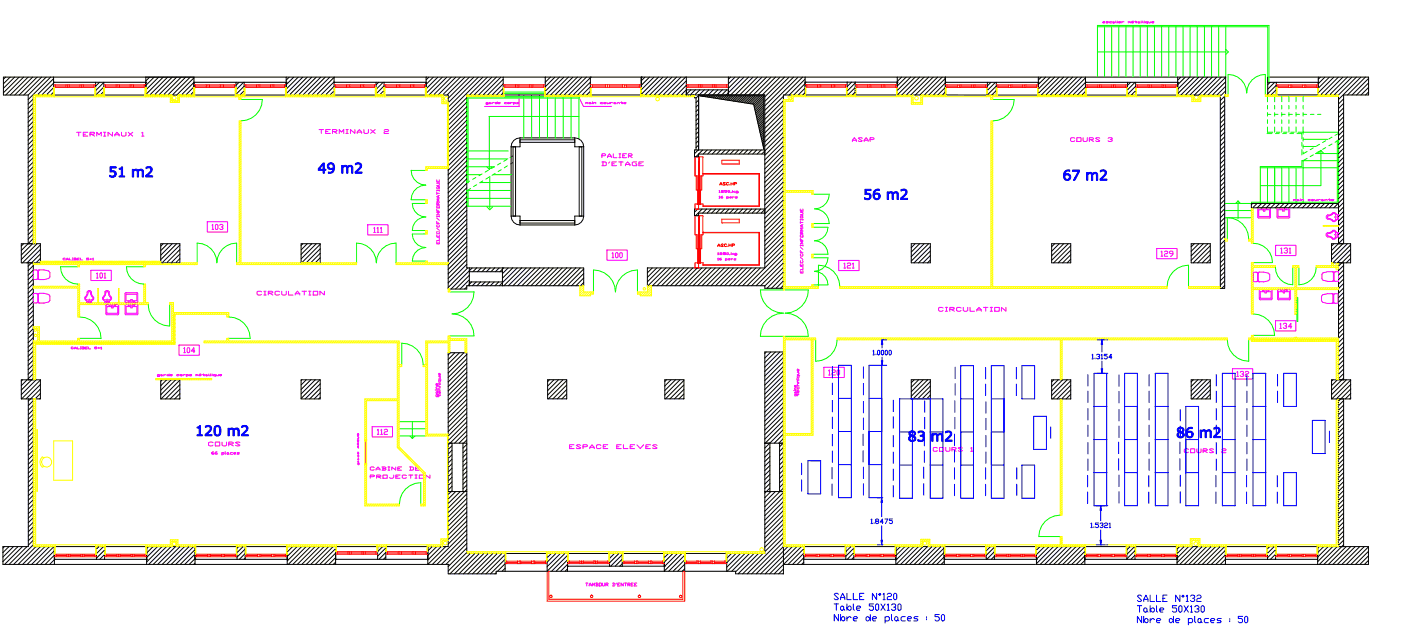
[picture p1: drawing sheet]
<svg xmlns="http://www.w3.org/2000/svg" width="297mm" height="133mm" viewBox="0 0 297 133" stroke-linecap="round" stroke-linejoin="round" font-family="sans-serif">
<g fill="none" stroke="#f0f" stroke-width=".21">
<path d="M110.1 19.6v3h-7.4M233.8 4.7h.5l-.1-.1-.4 .1v.1l.4 .1M235 4.6l-.5 .1 .5 .1-.5 .1M235.7 4.6l-.5 .1 .1 .2h.4M235.9 4.7l.2-.1 .1 .2-.2 .1zM236.2 4.8l.2 .1M236.6 4.5l.1 .4M236.9 4.5h.1M236.9 4.6v.3M237.2 4.7h.4l-.1-.1-.3 .1v.1l.3 .1M237.8 4.6v.3M238.3 4.7h-.5"/>
<path d="M239.2 4.7h.2M239.2 4.6v.3M239.4 4.7h.3v.2M239.9 4.7h.4l-.1-.1-.3 .1v.1l.3 .1M240.2 4.5h-.2M240.6 4.6h.4M240.8 4.5v.3h.2M241.3 4.7l.2-.1 .1 .2-.2 .1zM241.6 4.8l.1 .1M241.9 4.5l.2 .4M242.3 4.5l.1 .4M242.6 4.5h.1"/>
<path d="M242.6 4.6v.3M243.3 4.7h-.4l.1 .2h.3M243.3 4.6v.4M243.5 4.6l.2 .3 .3-.2M244 4.6v.3M244.2 4.7h.5l-.1-.1-.4 .1v.1l.4 .1M16.2 28h1M16.7 28v.9M17.7 28.4h.4M18.6 28h-.9v.9h.9M19.1 28.4h.7l.2-.2-.9-.2v.9M19.3 28.4l.7 .5"/>
<path d="M20.5 28.9v-.9l.5 .6 .5-.6v.9M21.9 28h.5M21.9 28.9h.5M22.2 28v.9M23.9 28v.9l-1-.9v.9M24.3 28.9v-.3l.5-.6 .5 .6v.3M24.3 28.6h1M25.8 28v.7l.2 .2 .7-.2v-.7M27.2 28l.9 .9M28.1 28l-.9 .9M30 28.2l.3-.2v.9M30 28.9h.5"/>
<path d="M67.6 27.5h1M68.1 27.5v.8M69.1 27.9h.4M70 27.5h-.9v.8h.9M70.5 27.9h.7l.2-.3-.9-.1v.8M70.7 27.9l.7 .4M71.9 28.3v-.8l.5 .5 .5-.5v.8M73.3 27.5h.5M73.3 28.3h.5M73.6 27.5v.8M75.3 27.5v.8l-1-.8v.8M75.7 28.3v-.3l.5-.5 .5 .5v.3"/>
<path d="M75.7 28h1M77.2 27.5v.6l.2 .2 .7-.2v-.6M78.6 27.5l.9 .8M79.5 27.5l-.9 .8M81.4 27.6l.3-.1 .7 .1-.2 .3-.8 .1v.3h1M92.6 38.8l.5 .2v.3h-.5M92.6 38.1v.5h.5v-.5M92.9 38.4v.2M93.1 39.6l-.5 .1 .1 .3h.4v-.2v-.1l-.1 .1M103.5 22l-.5-.1 .2-.2 .3 .1v.3h-.5M103.7 21.8l.2-.1 .1 .2-.2 .1zM104 21.9l.1 .1"/>
<path d="M104.3 21.7v.3M104.8 21.8l-.5 .1M105 21.8l.4 .1-.3 .1zM105.4 21.6v.4M105.6 21.9l.5-.1-.1-.1-.4 .1v.1l.4 .1M107.4 21.7l-.5 .1 .2 .2h.3M107.6 21.8l.3-.1 .1 .2-.3 .1zM108.2 21.7v.3M108.7 21.8l-.5 .1M108.9 21.8h.4l-.1 .2h-.3M108.9 21.7v.4M110 21.7h-.4l-.1 .1 .5 .1-.5 .1"/>
<path d="M122.8 20.8l.9 1.8M123.7 22.6h6M124.2 21.8l.2 .1M124.2 21.7v.3M124.4 21.8h.3v.2M124.9 21.8l.2-.1 .2 .2-.3 .1zM125.3 21.9l.1 .1M125.6 21.6v.1M125.6 21.7v.3M125.8 21.9l.4-.2 .1 .3M125.8 21.7v.3M127.6 33h.6l.2-.3-.8-.1v.8"/>
<path d="M127.6 34.3l1 .2v.5l-1 .1M127.8 21.7l-.5 .1 .1 .2h.4M127.8 34.3v.8M128 21.8l.3-.1 .2 .2-.4 .1zM128.7 21.7l.1 .3 .4-.1M128.8 33.4v-.2l.4-.6 .4 .6v.2M128.8 33.2h.8M129.2 21.7v.3M129.3 34.3l-.3 .3M129.4 21.7v.3M129.8 34.7h.4M129.9 21.8l-.5 .1"/>
<path d="M130 32.6v.8h.8M130.1 21.8l.3-.1 .1 .2-.3 .1zM130.5 21.9l.1 .1M130.7 34.3h-.9v.8h.9M130.8 21.9l.4-.2 .1 .3M130.8 21.7v.3M131.2 34.3h.9M131.2 32.6h.4M131.2 33.4h.4M131.4 32.6v.8M131.6 21.7h.4M131.7 34.3v.8"/>
<path d="M131.8 21.6v.3h.2M132 33h.4M132.3 21.9l.5-.1-.2-.1-.3 .1 .1 .2h.2M132.6 35.1v-.2l.5-.6 .5 .6v.2M132.6 34.9h1M132.8 32.6h-.8v.8h.8M133.2 33h.6l.2-.3-.8-.1v.8M133.4 33l.6 .4M135 34.3l-1 .2v.5l.3 .1h.7v-.4h-.3M135.5 34.7h.4M136.4 34.3h-.9v.8h.9M180.7 30v-.3l.4-.5 .5 .5v.3"/>
<path d="M180.7 29.7h.9M182.8 29.3l-.2-.1-.6 .1 .8 .6-.2 .1-.6-.1M183.2 30v-.3l.4-.5 .5 .5v.3M183.2 29.7h.9M184.5 29.6h.6l.2-.3-.8-.1v.8M227.9 29.3l-.2-.1-.7 .1v.6l.2 .1 .7-.1M228.3 29.2h.9v.8h-.9zM229.6 29.2v.7l.3 .1 .6-.1v-.7M231 29.6h.6l.2-.3-.8-.1v.8M231.2 29.6l.6 .4M233.2 29.3l-.2-.1-.7 .1 .9 .6-.2 .1-.7-.1M234.9 29.3l.3-.1 .6 .1-.2 .3h-.2"/>
<path d="M235.6 29.6l.2 .1-.2 .3-.7-.1M7.1 57.3l.6-.1 .3 .2v1.7l-.3 .2-.6-.1zM7.8 59.2l.6 .1M8.4 57.2h.9l1 .2 .3 .4v.9l-.3 .3-1 .3h-.9M8.4 57.2l-.6 .1M8.4 57.2l-.3 .2v1.7l.3 .2M13.8 54.8h-.4v.3h.4M14 55.1l.2-.4 .3 .4M14 55h.5M14.7 54.7v.4h.4M15.3 55.1h.2M15.3 54.7h.2"/>
<path d="M15.4 54.7v.4M15.8 54.7h.3v.2M15.9 54.9l.3 .2h-.4M15.9 54.7v.4M16.4 54.9h.2M16.8 54.7h-.4v.4h.4M17.1 54.7v.4h.4M18.8 54.7h-.4v.2h.4l-.1 .2h-.3M19 54.9h.4M19.2 54.8v.3M19.3 57.3h4.3v2.2h-4.3zM19.7 54.8l.1-.1v.4"/>
<path d="M19.7 55.1h.2M20.5 58l.1-.1v1M20.5 58.9h.3M21.4 57.9l.3 .1v.8l-.2 .1-.3-.1v-.8zM22.1 58l.2-.1v1M22.1 58.9h.3M43.9 47h4.3v2.2h-4.3zM44.9 47.8l.2-.2v1.1M44.9 48.7h.4M45.8 47.6l.4 .2v.7l-.2 .2-.3-.2v-.7zM46.6 47.8l.1-.2h.4l.2 .3-.4 .2M47.1 48.1l.2 .2-.2 .4h-.4l-.1-.2"/>
<path d="M78 47.6h4.3v2.2h-4.3zM79.2 48.4l.2-.2v1.1M79.2 49.3h.4M80 48.4l.1-.2v1.1M80 49.3h.3M80.7 48.4l.2-.2v1.1M80.7 49.3h.3M92.6 51.2v.5h.5v-.5M92.6 49.8v.5h.5v-.5M92.6 46.9v.5h.5M92.6 45h.5l-.5 .5h.5M92.6 44.3v.5h.5"/>
<path d="M92.6 43.6h.5v.5h-.5zM92.6 48.4l.5 .4M92.6 46.2l.5 .5M92.6 40.3v.2M92.6 40.7v.5M92.6 45.7v.3M92.6 45.9h.5M92.6 41h.5M92.6 40.4h.5M92.7 49.1v.5l.4-.2v-.3M92.7 47.7v.4h.4v-.4M92.9 43.4v-.4l-.2-.1-.1 .5h.5"/>
<path d="M92.9 44.6v.2M92.9 47.2v.2M92.9 50v.3M92.9 51.5v.2M93 41.5v.4M93.1 50.5v.5h-.5M93.1 42.2h-.5l.4 .2-.4 .3h.5M93.1 41.5l-.5 .2 .5 .2M93.1 40.3v.2M93.1 45.7v.3M93.1 42.9l-.2 .4M128.7 53h4.3v2.2h-4.3z"/>
<path d="M129.8 53.7l.2-.1v1M129.8 54.6h.3M130.5 53.7l.2-.1 .3 .1v.8l-.1 .1-.4-.1zM131.4 53.7l.2-.1 .3 .1v.8l-.1 .1-.4-.1zM152.2 53.6h.1v.4M152.2 54.8l.1-.1v.4M152.2 54h.2M152.2 55.1h.2M152.4 40.4h.2v.4M152.4 41.7l.1-.1v.4M152.4 40.8h.3M152.4 42h.2"/>
<path d="M152.6 53.6h.5l-.5 .2v.2h.5M152.9 54.7l-.3 .2v.2h.3v-.2h-.3M152.9 40.4h.5l-.5 .3v.1h.5M153.2 41.6l-.3 .1v.2h.4l-.4-.1M153.8 54.9h.4l-.1 .2h-.3M153.8 54.9v.4M153.8 53.6h-.4v.1l.4 .1-.1 .2-.3-.1M154.1 53.6h.3v.3h-.3zM154.1 41.8h.4l-.1 .2h-.3M154.1 41.7v.4M154.1 40.4h-.5v.1l.5 .1v.1h-.5M154.3 40.4h.4v.3h-.4z"/>
<path d="M154.4 55h.3v-.1h-.3v.2h.3M154.7 41.9h.3v-.2l-.3 .1v.1l.3 .1M154.8 53.9l-.1 .1M155 53.6v.4M155 54.9v.2M155.1 40.7l-.2 .2M155.3 53.8l.2 .2M155.3 40.4v.4M155.3 41.7v.3M155.4 54.9l-.4 .1M155.5 53.7l-.5 .1M155.5 40.7l.3 .1"/>
<path d="M155.7 41.8l-.4 .1M155.8 40.5l-.5 .2M156 54.9h-.4l.4 .2h-.4M156.2 54l-.5-.1 .2-.2 .3 .1v.2h-.5M156.3 41.7l-.4 .1 .4 .1-.4 .1M156.5 40.8l-.5-.1 .1-.2 .4 .1v.3h-.5M169.7 57.4v.5h.5v-.5M169.7 56v.4h.5v-.4M169.7 53.1v.5h.5M169.7 51.2h.5l-.5 .5h.5M169.7 50.5v.5h.5M169.7 49.8h.5v.5h-.5z"/>
<path d="M169.7 45l.5 .1-.1 .4h-.4M169.7 44.3v.5h.5v-.5M169.7 54.5l.5 .5M169.7 52.4l.5 .5M169.7 46.5v.2M169.7 46.9v.5M169.7 51.9v.3M169.7 52h.5M169.7 47.2h.5M169.7 46.6h.5M169.8 55.3v.4l.4-.1-.1-.3M169.8 53.8v.5l.4-.1-.1-.4"/>
<path d="M170 49.5v-.3l-.2-.1-.1 .4h.5M170 44.5v.3M170 50.7v.3M170 53.4v.2M170 56.2v.2M170 57.6v.3M170.1 47.6v.5M170.2 56.7v.5h-.5M170.2 48.4h-.5l.4 .2-.4 .2h.5M170.2 47.6l-.5 .3 .5 .2M170.2 45.7l-.1 .2-.3-.2-.1 .4 .4 .1 .1-.2-.1-.1v.1M170.2 46.5v.2"/>
<path d="M170.2 51.9v.3M170.2 49.1l-.2 .3M177.8 55.2h4.3v2.2h-4.3zM178.9 55.9l.2-.1v1M178.9 56.8h.4M179.6 55.9l.2-.1h.4l.2 .1-.2 .4h-.4l-.2 .2v.3h.8M180.7 55.9l.2-.1v1M180.7 56.8h.4M245.2 52.7h4.4v2.2h-4.4zM246.2 53.4l.1-.2v1.1M246.2 54.3h.3M246.9 53.4l.2-.2h.3l.2 .2-.2 .4h-.3l-.2 .2v.3h.7"/>
<path d="M248.7 53.8h-.6l-.1-.4 .1-.2h.4l.2 .2v.6l-.6 .3M265.7 57.7h.6l.3 .2v1.7l-.3 .1h-.6zM266.5 59.7h.5M266.7 44.1h2.6v2l-.1 .1h-2.5zM267 57.7h.9l1.1 .2 .2 .3v1l-.2 .3-1.1 .2h-.9M267 57.7l-.5 .1M267 57.7l-.2 .2v1.6l.2 .2M267.4 44.2h.1v.2h-.1zM267.9 44.5h-1v1.4h2.2l.1-1.4h-1M267.9 44.1h.3v.6h-.3zM268.5 44.2h.2v.2h-.2zM270.4 52h4.4v2.2h-4.4z"/>
<path d="M270.8 44.1h2.6v2l-.1 .1h-2.5zM271.4 44.2h.2v.2h-.2zM271.5 52.7l.2-.1v1.1M271.5 53.7h.4M271.9 44.5h-1l.1 1.4h2.2l.1-1.4h-1M271.9 44.1h.4v.6h-.4zM272.3 52.7l.1-.1h.4l.2 .1v.2l-.4 .2M272.8 53.1l.2 .2-.2 .4h-.4l-.1-.2M273.3 52.7l.2-.1v1.1M273.3 53.7h.4M274.2 42.4h.3M274.2 42.3v.3"/>
<path d="M274.5 42.4h.2v.2M275 42.4l.2-.1 .1 .2-.2 .1zM275.3 42.5l.1 .1M275.7 42.2h.1M275.7 42.3v.3M275.9 42.4l.4-.1 .1 .3M275.9 42.3v.3M277.8 42.3l-.5 .1 .2 .2h.3M278 42.4l.4-.1 .1 .2-.3 .1zM278.8 42.3l.1 .3 .3-.2M279.2 42.3v.3M279.5 42.3v.3"/>
<path d="M280 42.4h-.5M280.2 42.4l.2-.1 .1 .2-.2 .1zM280.5 42.5l.2 .1M280.9 42.4l.4-.1 .1 .3M280.9 42.3v.3M281.4 49.3h.5l.7-.5h.4a.72 .72 0 0 0 .8 .5v.2h-.3v.6h.3v.2a.72 .72 0 0 0-.8 .4h-.4l-.7-.5h-.5l-.2-.2v-.4zM281.4 49.6l.7-.2 .6-.4h.2a1.12 1.12 0 0 1 0 1.6h-.2l-.6-.5-.7-.1zM281.5 45.8l.6-.1 .8-.5a1.12 1.12 0 0 1 0 1.6l-.8-.4-.6-.2zM281.6 42.3h.5M281.9 42.2v.3h.2M282.3 42.4h.5l-.1-.1-.4 .1v.1l.4 .1M282.5 57.6l.5 .1"/>
<path d="M282.5 57.6h-1l-1 .2-.2 .4v.9l.2 .3 1 .3h1M282.5 57.6l.2 .2v1.7l-.2 .2M282.6 45.1h.4a.74 .74 0 0 0 .8 .5v.1h-.2v.6h.2v.2a.74 .74 0 0 0-.8 .5h-.4l-.7-.5h-.4l-.3-.3v-.4l.3-.2h.4l.7-.5M282.9 57.8l.3-.2h.6v2l-.6 .1-.3-.2zM283 49.8h.1M283 59.6l-.5 .1M283 46h.1M283.5 49.6h.3v.3h-.3M283.6 45.9h.2v.3h-.2M283.7 49.6v.3M283.7 45.9v.3M7.1 62.2h.6l.3 .2v1.7l-.3 .2-.6-.1z"/>
<path d="M7.8 64.2l.6 .1M8.4 62.2h.9l1 .2 .3 .3v1l-.3 .3-1 .3h-.9M8.4 62.2l-.3 .2v1.6l.3 .3M8.4 62.2l-.6 .1M15.5 73.6h-.4v.3h.4M15.7 74l.3-.4 .2 .4M15.7 73.8h.5M16.4 73.6v.4h.4M17 73.6h.3M17 74h.3M17.2 73.6v.4M17.5 73.6h.3v.2"/>
<path d="M17.6 73.8l.3 .1-.4 .1M17.6 73.6v.4M18.1 73.8h.2M18.5 61.9l.2-.3h.4l.3 .3v.4l.5 .7v.4a.73 .73 0 0 0-.5 .8h-.1v-.2h-.7v.2h-.1a.73 .73 0 0 0-.5-.8v-.4l.5-.7zM18.6 73.6h-.5v.4h.5M18.7 61.9h.4l.2 .6 .4 .6v.2a1.12 1.12 0 0 1-1.6 0v-.2l.5-.6zM18.8 73.6v.4h.4M18.8 64v.2h.3v-.2M18.8 64.1h.3M18.9 63.5h.1M20.5 73.6h-.4v.1l.4 .1-.1 .2-.3-.1M20.7 73.8h.5"/>
<path d="M20.9 73.6v.3M21.4 73.6h.1v.4M21.4 74h.2M22.3 61.9l.2-.3h.4l.3 .3v.4l.4 .7 .1 .4a.74 .74 0 0 0-.5 .8h-.2v-.2h-.6v.2h-.2a.74 .74 0 0 0-.5-.8l.1-.4 .4-.7zM22.5 64.6h2.6v2l-2.6 .1zM22.5 61.9h.4l.2 .6 .4 .8a1.12 1.12 0 0 1-1.6 0l.5-.8zM22.6 64v.2h.3v-.2M22.6 64.1h.3M22.7 63.5h.1M23.7 65h-1.1l.1 1.4h2.2l.1-1.4h-1M23.7 64.7h.3v.6h-.3zM26.6 64.6h2.5l.1 2-2.6 .1z"/>
<path d="M26.6 62.1h2.6v2l-2.6 .1zM27.7 63.8h-1l.1-1.4h2.2v1.4h-1M27.7 63.5h.3v.6h-.3zM27.7 65h-1l.1 1.4h2.2v-1.4h-1M27.7 64.7h.3v.6h-.3zM33.8 79.7l-.4-.1 .1-.2 .3 .1v.2h-.4M34.1 79.5l.2-.1 .1 .2-.2 .1zM34.4 79.6l.1 .1M34.7 79.4v.3M35.2 79.5h-.5M35.4 79.5h.5l-.4 .2zM35.9 79.3v.4"/>
<path d="M36.1 79.5h.5l-.2-.1-.3 .1v.1l.3 .1M37.9 79.4l-.4 .1 .1 .2h.3M38 73.1h4.3v2.2h-4.3zM38.1 79.5l.4-.1 .1 .2-.3 .1zM38.8 79.4v.3M39 73.9l.1-.2v1.1M39 74.8h.3M39.3 79.5h-.5M39.5 79.5h.5l-.2 .2h-.3M39.5 79.4v.4M39.7 73.9l.2-.2 .3 .2v.7l-.2 .2-.3-.2zM40.6 79.4l-.4 .1 .4 .1-.1 .1h-.3"/>
<path d="M41.3 74.4h-.7l.5-.7v1.1M41.6 79.5h.2M41.6 79.4v.3M41.8 79.5h.2v.2M42.2 79.5h.5l-.1-.1-.4 .1 .1 .2h.3M42.6 79.3h-.3M42.9 79.4h.5M43.1 79.3v.3h.3M43.6 79.5l.2-.1 .1 .2-.2 .1zM43.9 79.6l.1 .1M44.3 79.3l.1 .4M44.6 79.3l.1 .4"/>
<path d="M45 79.3h.1M45 79.4v.3M45.6 79.5h-.4l.1 .2h.3M45.6 79.4v.4M45.9 79.4l.1 .3 .3-.2M46.3 79.4v.3M46.5 79.5h.5l-.1-.1-.4 .1v.1l.4 .1M55.5 61.9l-.3-.2-.7 .2v.5l.2 .1 .8-.1M55.9 61.7h.5M55.9 62.5h.5M56.2 61.7v.8M56.9 62.1h.7l.2-.2-.9-.2v.8"/>
<path d="M57.1 62.1l.7 .4M59.3 61.9l-.3-.2-.7 .2v.5l.3 .1 .7-.1M59.7 61.7v.7l.3 .1 .7-.1v-.7M61.2 61.7v.8h.9M62.6 62.5v-.2l.5-.6 .4 .6v.2M62.6 62.3h.9M64 61.7h1M64.5 61.7v.8M65.5 61.7h.4M65.5 62.5h.4M65.7 61.7v.8M66.4 61.7h1v.8h-1z"/>
<path d="M68.8 61.7v.8l-1-.8v.8M93 79.8h.4M93.2 79.8l.2 .4-.4 .1M93.4 79.3l-.1 .3-.3-.1v-.2l.1-.2 .1 .2v.3M169 79.6h.6M169 78.9h.4M169.1 79.6v.5l.3-.1v-.4M169.2 78.9l.2 .4-.4 .1M169.4 78.3l-.1 .4-.3-.1v-.3l.1-.1 .1 .1v.4M174.7 77.9h4.3v2.1h-4.3zM175.7 78.6l.2-.2v1.1M175.7 79.5h.3"/>
<path d="M176.4 78.6l.2-.2h.3l.2 .2-.2 .4h-.3l-.2 .1v.4h.7M177.5 78.6l.2-.2 .3 .2v.7l-.2 .2-.3-.2zM200 65.3l-.3-.1-.7 .1v.5l.2 .2 .8-.2M200.4 65.2h.5M200.4 66h.5M200.7 65.2v.8M201.4 65.6h.7l.2-.3-.9-.1v.8M201.6 65.6l.7 .4M203.8 65.3l-.3-.1-.7 .1v.5l.2 .2 .8-.2M204.2 65.2v.6l.3 .2 .7-.2v-.6M205.7 65.2v.8h.9M207.1 66v-.3l.5-.5 .4 .5v.3"/>
<path d="M207.1 65.7h.9M208.5 65.2h1M209 65.2v.8M209.9 65.2h.5M209.9 66h.5M210.2 65.2v.8M210.9 65.2h1v.8h-1zM213.3 65.2v.8l-1-.8v.8M261.3 78.2h4.3v2.2h-4.3zM262.2 78.9l.2-.2v1.1M262.2 79.8h.4M262.9 78.9l.2-.2h.4l.2 .2-.2 .4h-.2"/>
<path d="M263.5 79.3l.2 .2-.2 .3h-.4l-.2-.2M264 78.9l.2-.2h.4l.1 .2-.1 .4h-.4l-.2 .2v.3h.7M267.1 61.5l2.5-.1 .1 2.1-.2 .1-2.4-.1zM268.2 61.8h-1v1.4h2.3v-1.4h-1M268.2 61.5h.3v.6h-.3zM270.4 68h4.3v2.2h-4.3zM270.9 61.5l2.6-.1v2.1l-.1 .1-2.5-.1zM271.4 68.7l.1-.2v1.1M271.4 69.6h.3M272.1 61.8h-1v1.4h2.2l.1-1.4h-1M272.1 61.5h.3v.6h-.3zM272.1 68.7l.2-.2h.3l.2 .2-.2 .4h-.2"/>
<path d="M272.6 69.1l.2 .2-.2 .3h-.3l-.2-.2M273.9 69.3h-.7l.5-.8v1.1M282.4 62.3h-1l-1 .2-.2 .3v1l.2 .3 1 .2h1M282.4 62.3l.5 .1M282.4 62.3l.2 .2v1.6l-.2 .2M282.8 62.5l.3-.2h.6v2h-.6l-.3-.2zM282.9 64.2l-.5 .1M45.2 93.9l-.3-.2-.7 .2v.5l.3 .1 .7-.1M45.3 95.8l-.4 .1v.3h.5l-.1-.2h-.4M45.6 93.7h1v.8h-1zM46 95.8l-.4 .1v.3h.5l-.1-.2h-.4M47 96h.5l-.1 .3h-.4"/>
<path d="M47 95.9v.6M47.1 93.7v.7l.2 .1 .7-.1v-.7M47.8 95.8l.1 .5M48.1 96l.3-.1 .1 .3-.3 .1zM48.5 96.2l.1 .1M48.5 94.1h.7l.3-.2-1-.2v.8M48.7 94.1l.8 .4M49.3 95.9l-.5 .1 .1 .3h.4M49.5 96.1h.4l.1-.1-.1-.1-.4 .1v.2l.4 .1M50.7 95.9l-.4 .1 .4 .2-.1 .1h-.3M50.9 93.9l-.3-.2-.7 .2 1 .5-.3 .1-.7-.1M75.8 93.2v.5l.2-.1v-.4l-.1 .1"/>
<path d="M75.8 92.6l.2 .1v.3h-.2M75.8 91.9v.5l.2-.5v.1v.4M75.9 96.5v.4l.1-.4M75.9 97.2l.1 .4zM75.9 94.3l-.1-.4v.4h.2M76 94.5v.5M76 98.1v.4l-.1-.1v-.3h.2v.4M76 97.8l-.2 .1M76 95.9v.4l-.1-.4v-.1l.1 .5M76 94.5l-.2 .2 .2 .3M76 97.1v.1M76 93.9l-.1 .3"/>
<path d="M78.9 90.5h4.3v2.1h-4.3zM79.3 99.1l-.2-.1-.6 .1v.5l.2 .1 .6-.1M79.7 99.7v-.3l.5-.4 .4 .4v.3M79.7 99.4h.9M80 91.2l.2-.2v1.1M80 92.1h.4M80.7 91.2l.2-.2v1.1M80.7 92.1h.4M81 99l.8 .1-.2 .2M81.2 99.3h.4l.2 .3-.8 .1M81.2 99v.7M81.4 91.2l.2-.2h.4l.2 .2-.2 .4h-.4l-.2 .1v.4h.8"/>
<path d="M82.2 99h.5M82.2 99.7h.5M82.4 99v.7M83.9 99v.7l-.8-.7v.7M84.3 99.3h.4M85.2 99h-.9v.7h.9M86.8 99l.9 .1v.5l-.9 .1M87 99v.7M88.1 99.3h.4M88.9 99h-.8v.7h.8M92.3 82.7h.1M92.4 82.7h1"/>
<path d="M92.4 82.5h.4M92.5 83.1l.3 .1-.1 .2-.3-.1zM92.8 83.7l-.1 .4-.3-.1 .1-.3h.4v.4M92.8 82l-.4 .1 .2 .4M92.8 81.4l-.1 .3-.3-.1v-.2l.1-.1 .1 .1v.3M92.8 82.9l-.1 .2M92.8 81.3h.1M93 83.7v.4M93 82h.4M93 81.3h.4M93 80.6h.5M93.1 80.6v.4l.3-.1v-.3"/>
<path d="M93.3 83.7v.2h-.5M93.4 83.1l-.1 .3-.3-.1v-.2l.1-.2 .1 .2v.3M93.4 82.2l-.4 .1 .2 .4M93.4 81.5l-.4 .1 .2 .4M120.8 94.7h.4M121.7 94.3h-.9v.8h.9M123.1 94.4l-.2-.1-.7 .1 .9 .6-.2 .1-.7-.1M123.6 94.7h.7l.3-.3-1-.1v.8M125 95.1v-.3l.5-.5 .5 .5v.3M125 94.8h1M127.4 94.4l-.2-.1-.7 .1v.6l.2 .1 .7-.1M127.9 94.7h.5"/>
<path d="M128.8 94.3h-.9v.8h.9M130.8 94.7h.4M131.7 94.3h-.9v.8h.9M132.2 94.3v.8h.9M133.6 94.7h.5M134.6 94.3h-1v.8h1M135 94.3l.7 .8 .8-.8M136.9 94.7h.5M137.9 94.3h-1v.8h1M139.3 94.4l-.2-.1-.7 .1 .9 .6-.2 .1-.7-.1M168.3 82.8h.1M168.5 82.8h.3"/>
<path d="M168.5 82.6h.3M168.6 83.1l.2 .1-.1 .2-.2-.1zM168.8 83.6l-.1 .3-.2-.1 .1-.2h.3v.3M168.8 82.2l-.3 .1 .1 .3M168.8 81.8l-.1 .3-.2-.1v-.2h.1v.3M168.8 83l-.1 .1M168.9 81.8h.5M168.9 80.4h.1M169 82l.1 .5 .3-.1v-.4M169 83.5v.4M169 81.1h.4M169 80.4h.4"/>
<path d="M169.3 83.5v.2h-.4M169.4 82.9l-.1 .3-.3-.1v-.2l.1-.2 .1 .2v.3M169.4 81.3l-.4 .1 .2 .4M169.4 80.6l-.4 .1 .2 .4M198.7 95l-.2-.1-.6 .1v.5l.2 .2 .6-.2M199.2 94.9h.9v.8h-.9zM200.5 94.9v.6l.2 .2 .7-.2v-.6M201.8 95.3h.7l.2-.3-.9-.1v.8M202.1 95.3l.6 .4M204 95l-.2-.1-.6 .1 .8 .5-.2 .2-.6-.2M205.8 95l.2-.1v.8M205.8 95.7h.5"/>
<path d="M252 95.3l-.2-.1-.7 .1v.5l.2 .2 .7-.2M252.4 95.2h.9v.8h-.9zM253.8 95.2v.6l.2 .2 .6-.2v-.6M255.1 95.6h.6l.3-.3-.9-.1v.8M255.3 95.6l.7 .4M257.3 95.3l-.7-.1-.2 .1 .9 .5-.2 .2-.7-.2M259.1 95.3l.2-.1 .6 .1-.2 .3-.6 .1v.3h.8M78.5 101h.7l.2-.2-.9-.1v.7M79.8 101h.7l.3-.2-1-.1v.7M80.1 101l.7 .4M81.2 100.7h.9v.7h-.9zM83.5 100.7v.6l-.3 .1-.6-.1"/>
<path d="M83.9 101h.5M84.8 100.7h-.9v.7h.9M86.2 100.8l-.2-.1-.7 .1v.5l.2 .1 .7-.1M86.6 100.7h.9M87.1 100.7v.7M88 101.4h.4M88 100.7h.4M88.2 100.7v.7M88.9 100.7h.9v.7h-.9zM91.2 100.7v.7l-1-.7v.7M124.2 123.6h.5M124.4 123.6v.6"/>
<path d="M124.9 124.2l.2-.6 .3 .6M124.9 124h.5M125.6 124.2v-.6l.2 .4 .3-.4v.6M126.3 123.6h.4l.1 .1-.1 .2M126.4 123.9h.3l.1 .2-.5 .1M126.4 123.6v.6M127 123.6h.5v.6h-.5zM127.8 123.6l.1 .6 .3-.1v-.5M128.5 123.9h.3l.1-.2-.4-.1v.6M128.6 123.9l.3 .3M129.9 123.6l.5 .1v.4l-.5 .1M130 123.6v.6"/>
<path d="M130.7 123.6l-.1 .2M131 123.9h.2M131.4 123.6h-.4v.6h.4M132.2 123.6v.6l-.5-.6v.6M132.4 123.6h.5M132.6 123.6v.6M133.1 123.9h.4l.1-.2-.5-.1v.6M133.2 123.9l.4 .3M133.8 123.9h.3M134.3 123.6h-.5v.6h.5M134.5 123.9h.3M135 123.6h-.5v.6h.5"/>
<circle cx="272.7" cy="44.3" r=".12"/>
<circle cx="23.2" cy="64.8" r=".12"/>
<circle cx="24.4" cy="64.8" r=".12"/>
<circle cx="27.3" cy="64" r=".12"/>
<circle cx="27.3" cy="64.8" r=".12"/>
<circle cx="28.5" cy="64" r=".12"/>
<circle cx="28.5" cy="64.8" r=".12"/>
<circle cx="267.8" cy="61.6" r=".12"/>
<circle cx="268.9" cy="61.6" r=".12"/>
<circle cx="271.6" cy="61.6" r=".12"/>
<circle cx="272.8" cy="61.6" r=".12"/>
</g>
<g fill="none" stroke="#0f0" stroke-width=".21">
<path d="M106.7 19.8h8.9M106.7 19.5h8.9M232.7 5.7h36.1v11.7h.2v-12h-36.3v11M232.7 11h27.2M234.2 5.8v10.6M235.7 5.8v10.6M237.2 5.7v10.7M238.7 5.7v10.7M240.2 5.7v10.7M241.7 5.7v10.7M243.3 5.7v10.7M244.8 5.7v10.7"/>
<path d="M246.3 5.7v10.7M247.8 5.7v10.7M249.3 5.7v10.7M250.8 5.7v10.7M252.3 5.7v10.7M253.8 5.7v10.7M255.4 5.7v10.7M256.9 5.7v10.7M258.4 5.7v10.7M259.9 10.4l.5 .6-.5 .5M259.9 5.7v10.7M51.1 21.1h4.5a4.5 4.5 0 0 1-4.5 4.5"/>
<path d="M90.3 36.1h-3.1a3.1 3.1 0 0 0 3.1 3.1 3.1 3.1 0 0 0-3.1 3.2h3.1M99 20.8h.1M99 33.7h8.7M99 35.4h5.8M99 37h2.9M99 20.5h23.8v.3h-23.6v18h-.2M99 20.8v18M99 32h8.8M99.6 38.4l-.6 .4M99.8 40l-.5 .3M100.9 37.6l-.7 .4M101.1 39.2l-.7 .4"/>
<path d="M101.8 38.7h6.6M102.2 36.9l-.7 .4M102.4 38.4l-.7 .4M103.2 35.4l.6 .5M103.5 36.1l-.6 .4M103.7 37.6l-.7 .4M103.7 24.7h19.1M103.8 24.7v11.2M103.8 37.4v6.8M104.3 35.4l-.5 .5M104.5 37h4M104.8 35.3l-.6 .4"/>
<path d="M105 36.8l-.7 .4M106.2 34.6l-.7 .4M106.3 36l-.7 .4M107.5 33.8l-.7 .4M107.6 35.2l-.7 .4M108.7 33.1l-.6 .3M108.7 34.5l-.5 .3M111 20.2v9.1M112.7 20.2v9.1M114.4 20.2v9.1M116.1 20.2v9.1M117.7 20.2v9.1"/>
<path d="M119.4 20.2v9.1M121.1 20.2v9.1M122.8 20.2v9.1M210.5 21.1h4.5a4.5 4.5 0 0 1-4.5 4.5M267.2 35.6h16.6M268.3 20.1v-4.3a3.9 3.9 0 0 0-4 3.9 3.9 3.9 0 0 0-3.9-3.9v4.3M268.6 28.3h1.1M268.7 26.9v1.1h1.1M268.7 20.5v1.1M268.7 22.3v.8M268.7 23.9v.7M268.7 25.4v.8"/>
<path d="M268.7 35.6v7.5M268.7 24.2h.7M270.2 24.2h.8M270.2 20.5v1.1M270.2 22.3v.8M270.2 23.9v.7M270.2 25.4v.8M270.2 26.9v1.1M270.2 35.6v7.5M270.4 28.3h.8M270.6 28h.8M271.7 24.2h.8"/>
<path d="M271.8 20.5v1.1M271.8 22.3v.8M271.8 23.9v.7M271.8 25.4v.8M271.8 26.9v1.1M271.8 35.6v7.5M272 28.3h.7M272.1 28h.8M273.2 24.2h.8M273.3 20.5v1.1M273.3 22.3v.8M273.3 23.9v.7"/>
<path d="M273.3 25.4v.8M273.3 26.9v1.1M273.3 35.6v7.5M273.5 28.3h.7M273.7 28h.7M274.8 24.2h.7M274.8 20.5v1.1M274.8 22.3v.8M274.8 23.9v.7M274.8 25.4v.8M274.8 26.9v1.1M274.8 35.6v7.5"/>
<path d="M275 28.3h1v1.1M275.2 28h8.6M276 30.2v.8M276 31.7v1.1M276.3 31.1h2.6M276.3 20.5v1.1M276.3 22.3v.8M276.3 23.9v.7M276.3 25.4v.8M276.3 26.9v1.5M276.3 29.2v.7M276.3 30.7v.8"/>
<path d="M276.3 29.5h5.2M276.3 24.2h.8M277.1 33.6l-.8 .5v9M277.1 32.1l-.8 .5v-.4M277.8 24.2h.8M278.4 32.8l-.6 .4M278.4 31.4l-.6 .3M278.9 32.6h4.9M279.3 24.2h.7M279.8 32.1l-.7 .3M279.8 30.6l-.7 .4M280 31.9l.7 .7"/>
<path d="M280 31.9v7.5h-12.7M280.1 31.9l-.7 .6M281.1 31.3l-.7 .4M281.1 29.8l-.7 .4M282.4 30.5l-.7 .4M282.4 29.1l-.7 .4M283.8 34.1h-7.8v1.2h-8.8v7.8M283.9 29.7l-.8 .5M283.9 28.2l-.8 .5M16.5 56.6h-3.7a3.7 3.7 0 0 0 3.7 3.6M30.5 56.6h-3.7a3.7 3.7 0 0 0 3.7 3.6M50.2 55.7v-4.2a4.2 4.2 0 0 0-4.2 4.2 4.2 4.2 0 0 0-4.2-4.2v4.2"/>
<path d="M75.6 55.7v-4.2a4.2 4.2 0 0 1 4.2 4.2 4.2 4.2 0 0 1 4.2-4.2v4.2M90.3 43.1h-2.9a2.87 2.87 0 0 0 2.9 2.9 2.87 2.87 0 0 0-2.9 2.9h2.9M90.3 49.6h-2.9a2.87 2.87 0 0 0 2.9 2.9 2.87 2.87 0 0 0-2.9 2.8h2.9M99 42.1h9.4M99.2 40.4v3.3M103.3 43.9l.5 .6 .7-.6M108.4 40.4h-9.4v3.3h9.4M172.4 41.2h3.4a3.1 3.1 0 0 1-3.1 3.1 3.1 3.1 0 0 1 3.1 3.1h-3.4M172.4 54.7h3.1a2.87 2.87 0 0 1-2.8 2.8 2.87 2.87 0 0 1 2.8 2.9h-3.1M172.4 48.2h3.1a2.87 2.87 0 0 1-2.8 2.8 2.87 2.87 0 0 1 2.8 2.9h-3.1M259.7 43.1h24.1v-13.3h-.3v13.1h-18.2v.2M259.7 44.6h5.6"/>
<path d="M259.7 46.2h5.6M260.2 50.7v-4.6a4.5 4.5 0 0 1 4.6 4.6M262.5 42.6v3.8M262.5 42.6l.5 .5M262.5 42.6l-.5 .5M265.7 51.6a4.1 4.1 0 0 1 4.1 4.1h-4.1M270.4 56.7a3.7 3.7 0 0 0 3.7 3.7v-3.7M275.4 56.7v3.7a3.7 3.7 0 0 0 3.7-3.7M16.9 67.2a4.5 4.5 0 0 1 4.5 4.5h-4.5M31.4 64.6a4.5 4.5 0 0 0 4.6 4.5v-4.5M48.5 67.2a4.5 4.5 0 0 1 4.5 4.5h-4.6M85.2 77.3v-4.5a4.5 4.5 0 0 1 4.5 4.5"/>
<path d="M95.4 61.9h5.1a4.7 4.7 0 0 1-4.7 4.6 4.7 4.7 0 0 1 4.7 4.7h-5.1M125.8 61.9v-4.7a4.7 4.7 0 0 1 4.7 4.7 4.7 4.7 0 0 1 4.6-4.7v4.7M166.1 61.5h-4.9a4.9 4.9 0 0 0 4.9 4.9 4.9 4.9 0 0 0-4.9 4.9h4.9M166.5 61.5h4.9a4.9 4.9 0 0 1-4.9 4.9 4.9 4.9 0 0 1 4.9 4.9h-4.9M172.9 72v4.6a4.5 4.5 0 0 0 4.6-4.6M173.5 60.8v-4.6a4.5 4.5 0 0 1 4.6 4.6M247.4 60.8a4.5 4.5 0 0 1 4.6-4.6v4.6M260.2 72a4.5 4.5 0 0 0 4.5 4.6v-4.6M265.7 66.6a4.5 4.5 0 0 1 4.5 4.5h-4.5M275 63.1h.1v5h-.1zM84.6 89.4h5.7M84.6 90.9h5.7"/>
<path d="M84.6 92.4h5.7M86.9 92.4l.5 .6M87.4 89.4v3.6M87.9 92.4l-.5 .6M84.7 106.9a4.5 4.5 0 0 1 4.5-4.6v4.6M224.8 109.2a4.5 4.5 0 0 0-4.5 4.6h4.5"/>
</g>
<g fill="none" stroke="#000" stroke-width=".21">
<path d="M1.2 16.4l-.5 .4M2.1 16.4l-1.4 1.4M3.1 16.4l-2.4 2.3M4 16.4l-3.3 3.3M5 16.4l-3.8 3.7M6 16.4l-3.8 3.7M6.9 16.4l-3.8 3.7M7.9 16.4l-3.8 3.7M8.8 16.4l-3.8 3.7M9.8 16.4l-3.8 3.8M10.7 16.4l-4.7 4.7M11.4 17.4h.1"/>
<path d="M11.4 17.4h19.5M11.4 16.4v3.7M11.4 16.7l-3.5 3.4M11.4 17.6l-2.6 2.5M11.4 18.6l-1.6 1.5M11.4 19.5l-.6 .6M20.3 17.4v2.7M21.1 17.4l-.8 .9M22 17.4v2.7M22 17.5l-1.7 1.7M22 18.4l-1.7 1.7M22 19.4l-.7 .7"/>
<path d="M30.9 17.4h.1M30.9 16.4v3.7M31.7 16.4l-.8 .8M32.7 16.4l-1.8 1.7M33.6 16.4l-2.7 2.7M34.6 16.4l-3.7 3.6M35.6 16.4l-3.8 3.7M36.5 16.4l-3.8 3.7M37.5 16.4l-3.8 3.7M38.4 16.4l-3.8 3.7M39.4 16.4l-3.8 3.7M40.3 16.4l-3.8 3.7"/>
<path d="M41.1 17.4h.1M41.1 16.4v3.7M41.1 17.4h19.6M41.1 16.5l-3.6 3.6M41.1 18.4l-1.7 1.7M41.1 17.5l-2.6 2.6M41.1 19.4l-.7 .7M50 17.4v2.7M50.7 17.4l-.7 .7M51.6 17.4l-1.6 1.7M51.8 17.4v2.7M51.8 18.3l-1.8 1.7"/>
<path d="M51.8 19.2l-.9 .9M60.7 17.4h.1M60.7 16.4v3.7M61.3 16.4l-.6 .6M62.3 16.4l-1.6 1.6M63.2 16.4l-2.5 2.5M64.2 16.4l-3.5 3.5M65.1 16.4l-3.7 3.7M66.1 16.4l-3.8 3.7M67.1 16.4l-3.8 3.7M68 16.4l-3.8 3.7M69 16.4l-3.8 3.7"/>
<path d="M69.9 16.4l-3.8 3.7M70.8 17.4h.1M70.8 18.3l-1.8 1.8M70.8 19.3l-.8 .8M70.8 17.4h19.6v2.7M70.8 16.4v3.7M70.8 16.4l-3.7 3.7M70.8 17.3l-2.7 2.8M79.7 17.4v2.7M80.3 17.4l-.6 .6M81.2 17.4l-1.5 1.6M81.4 17.4v2.7"/>
<path d="M81.4 18.2l-1.7 1.7M81.4 19.2l-1 .9M90.3 16.4v3.7M90.9 16.4l-.6 .5M91.9 16.4l-1.5 1.5M92.8 16.4l-2.4 2.4M93.8 16.4l-3.4 3.4M94.7 16.4l-3.7 3.7M95.7 16.4l-3.8 3.7M96.7 16.4l-3.8 3.7M97.6 16.4l-3.8 3.7M98.6 16.4l-3.8 3.7"/>
<path d="M99.5 16.4l-4.5 4.4M100.5 16.4l-5.5 5.4M101.4 16.4l-6.4 6.4M102.4 16.4l-7.4 7.3M103.3 16.4l-3.7 3.7M104.3 16.4l-3.8 3.7M105.2 16.4l-3.7 3.7M106.2 16.4l-3.8 3.7M106.7 16.4v3.7M106.7 16.8l-3.3 3.3M106.7 18.7l-1.4 1.4M106.7 19.7l-.5 .4"/>
<path d="M106.7 17.8l-2.4 2.3M115.6 16.4v3.7M115.7 16.4l-.1 .1M116.7 16.4l-1.1 1M117.7 16.4l-2.1 2M118.6 16.4l-3 3M119.6 16.4l-3.8 3.7M120.5 16.4l-3.8 3.7M121.5 16.4l-3.8 3.7M122.4 16.4l-3.8 3.7M123.4 16.4l-3.8 3.7M124.3 16.4l-3.7 3.7"/>
<path d="M125.2 16.4h.1M125.2 16.4v3.7M125.2 19.3l-.8 .8M125.2 16.5l-3.7 3.6M125.2 18.4l-1.8 1.7M125.2 17.4l-2.7 2.7M136 16.4h.1M136 16.3v3.8M136.7 16.3l-.7 .8M137.7 16.3l-1.7 1.8M138.7 16.3l-2.7 2.7M139.6 16.3l-3.6 3.7"/>
<path d="M140.6 16.3l-3.8 3.8M141.5 16.3l-3.8 3.8M142.5 16.3l-3.8 3.8M143.4 16.3l-3.7 3.8M144.4 16.3l-3.8 3.8M145.3 16.3l-3.7 3.8M145.5 16.3v3.8M145.5 17.1l-3 3M145.5 18.1l-2 2M146.5 19l-1.1 1.1M147.4 19l-1.1 1.1M148.4 19l-1.2 1.1v.6h.4v11.1"/>
<path d="M149.3 19l-1.1 1.1M150.3 19l-1.1 1.1M151.2 19l-1 1.1M152.2 19l-1.1 1.1M153.1 19l-1 1.1M154.1 19l-1.1 1.1M154.4 16.3v3.8M154.4 19h-8.9l-1.1 1.1M154.9 16.3l-.5 .5M155.8 16.3l-1.4 1.5M156.8 16.3l-2.4 2.4M157.8 16.3l-3.8 3.8"/>
<path d="M158.7 16.3l-3.8 3.8M159.7 16.3l-3.8 3.8M160.6 16.3l-3.8 3.8M161.6 16.3l-3.8 3.8M162.5 16.3l-3.8 3.8M163.5 16.3l-3.8 3.8M164.4 16.3l-3.7 3.8M165.4 16.3l-3.8 3.8M166.3 16.4l-4.1 4.1M167.3 16.4l-5.1 5.1M168.3 16.4l-6.1 6.1M169.2 16.4l-7 7"/>
<path d="M170.2 16.4l-3.8 3.7M170.7 17.4h.1M170.7 17.4h19.5M170.7 16.4v3.7M170.7 16.8l-3.4 3.3M170.7 17.7l-2.4 2.4M170.7 18.7l-1.5 1.4M170.7 19.6l-.5 .5M179.6 17.4v2.7M180.5 17.4l-.9 1M181.3 17.4v2.7M181.3 17.6l-1.7 1.7"/>
<path d="M181.3 18.6l-1.6 1.5M181.3 19.5l-.6 .6M190.2 17.4h.1M190.2 16.4v3.7l3.8-3.7M191.2 16.4l-1 .9M192.1 16.4l-1.9 1.8M193.1 16.4l-2.9 2.8M195 16.4l-3.8 3.7M195.9 16.4l-3.7 3.7M196.9 16.4l-3.8 3.7M197.8 16.4l-3.7 3.7M198.8 16.4l-3.8 3.7"/>
<path d="M199.8 16.4l-3.8 3.7M200.4 17.5h.1M200.4 17.5h19.7M200.4 16.4v3.7M200.4 16.6l-3.5 3.5M200.4 17.6l-2.5 2.5M200.4 18.5l-1.6 1.6M200.4 19.5l-.6 .6M209.3 17.5v2.7M210.1 17.5l-.8 .7M211.1 17.5l-1.8 1.7M211.2 17.5v2.7"/>
<path d="M211.2 18.2l-1.9 1.9M211.2 19.2l-.9 1M220.1 17.5h.1M220.1 16.4v3.8M220.8 16.4l-.7 .6M221.7 16.4l-1.6 1.5M222.7 16.4l-2.6 2.5M223.6 16.4l-3.5 3.4M224.6 16.4l-3.8 3.8M225.5 16.4l-3.8 3.8M226.5 16.4l-3.8 3.8M227.4 16.4l-3.8 3.8"/>
<path d="M228.4 16.4l-3.8 3.8M229.3 16.4l-3.8 3.8M230.1 17.5h.1M230.1 17.5h19.6M230.1 16.4v3.8M230.1 16.5l-3.6 3.7M230.1 17.5l-2.6 2.7M230.1 18.4l-1.7 1.8M230.1 19.4l-.7 .8M239.1 17.5v2.7M239.7 17.5l-.6 .6M240.7 17.5l-1.6 1.6"/>
<path d="M240.8 17.5v2.7M240.8 19.2l-.9 1M240.8 18.3l-1.7 1.7M249.7 17.5h.1M249.7 16.4v3.8M250.3 16.4l-.6 .6M251.3 16.4l-1.6 1.6M252.3 16.4l-2.6 2.5M253.2 16.4l-3.5 3.5M254.2 16.4l-3.8 3.8M255.1 16.4l-3.8 3.8M256.1 16.4l-3.8 3.8"/>
<path d="M257 16.4l-3.8 3.8M258 16.4l-3.8 3.8M258.9 16.4l-3.8 3.8M259.9 16.4l-3.8 3.8M259.9 18.3l-1.9 1.9M259.9 19.3l-1.2 1.1M259.9 17.3l-2.9 2.9M268.8 17.5h10.7M269.3 17.5l-.5 .5M270.2 17.5l-1.4 1.4M270.6 17.5v2.6M270.6 18.1l-1.8 1.8"/>
<path d="M270.6 19l-1.1 1.1M270.6 20l-.1 .1M279.5 17.5h.1M279.5 16.4v3.7M279.9 16.4l-.4 .4M280.9 16.4l-1.4 1.3M281.9 16.4l-2.4 2.3M282.8 16.4l-3.3 3.3M283.8 16.4l-3.8 3.7M284.7 16.4l-3.7 3.7M285.7 16.4l-3.8 3.7M286.6 16.4l-3.7 3.7"/>
<path d="M287.6 16.4l-3.8 3.7M288.5 16.4l-4.7 4.7M289.5 16.4l-3.8 3.7M290.2 17.6l-2.6 2.5M290.2 18.5l-1.6 1.6M290.2 16.6l-3.5 3.5M290.2 19.5l-.7 .6M6 20.1h-5.3v-3.7h259.2v3.7h-.2v41h-1v-40.9h-49.4M6 20.1v31.6M7.1 21l-1.1 1.1M7.1 21.9l-1.1 1.1M7.1 22.9l-1.1 1.1"/>
<path d="M7.1 23.8l-1.1 1.1M7.1 24.8l-1.1 1.1M7.1 25.8l-1.1 1M7.1 26.7l-1.1 1.1M7.1 27.7l-1.1 1M7.1 28.6l-1.1 1.1M7.1 29.6l-1.1 1.1M7.1 30.5l-1.1 1.1M7.1 31.5l-1.1 1.1M7.1 32.4l-1.1 1.1M7.1 33.4l-1.1 1.1M7.1 34.3l-1.1 1.1"/>
<path d="M7.1 35.3l-1.1 1.1M7.1 36.3l-1.1 1M7.1 37.2l-1.1 1.1M7.1 38.2l-1.1 1M7.1 39.1l-1.1 1.1M11.4 20.1h.1M30.9 20.1h.1M99 20.1h.1M99 20.1v36.7h24.8v3.8h-24.8v.7h-4v-41.2h-87.9v31.6M99 20.1h63.2v36.7h-24.9v3.8h24.9v.5h3.9v-41h34.3M99 20.7l-4 4M99 22.6l-4 4"/>
<path d="M99 23.6l-4 3.9M99 24.5l-4 4M99 26.4l-4 4M99 27.4l-4 3.9M99 29.3l-4 4M99 30.3l-4 3.9M99 39.8l-4 4M99 21.7l-4 3.9M99 25.5l-4 3.9M99 28.4l-4 3.9M99 31.2l-4 4M99 32.2l-4 3.9"/>
<path d="M99 33.1l-4 4M99 34.1l-4 3.9M99 35l-4 4M99 36l-4 3.9M99 36.9l-4 4M99 37.9l-4 3.9M99 38.9l-4 3.9M108.4 31.1v14.7M108.8 31.1v14.7M109.3 31.1v14.7M110.3 29.2a1.89 1.89 0 0 0-1.9 1.9M110.3 29.2v1.9h-1.9"/>
<path d="M110.3 29.2h11.6M110.3 29.6h11.6M110.3 30.2h11.6M121.9 29.2a1.89 1.89 0 0 1 1.9 1.9M121.9 29.2v1.9h1.9M122.8 31.1v14.7M123.3 31.1v14.7M123.8 31.1v14.7M125.2 20.1h.1M136 20.1h.1M148.1 20.1v11.7M148.1 32.7h14.1"/>
<path d="M148.1 30.8l-.5 .5M148.1 28.9l-.5 .5M148.1 26.9l-.5 .6M148.1 21.2l-.5 .6M148.1 22.2l-.5 .5M148.1 24.1l-.5 .5M148.1 25l-.5 .6M148.1 23.1l-.5 .6M148.1 26l-.5 .5M148.1 27.9l-.5 .5M148.1 31.7l-.9 .9M148.1 29.8l-.5 .5"/>
<path d="M148.1 20.3l-.5 .5M148.1 32.7l-.6 .5M148.3 20.3h13.6v11.3l-2.1-9.5zM148.6 20.3h.1M149 31.8l-.9 .9M149 20.3l-.1 .1M149.4 20.3l-.1 .2M149.8 20.3l-.2 .2M149.9 31.8l-.8 .9M150.2 20.3l-.3 .3M150.5 20.3l-.3 .3M150.9 31.8l-.9 .9"/>
<path d="M150.9 20.3l-.3 .4M151.3 20.3l-.4 .4M151.7 20.3l-.5 .5M151.8 31.8l-.8 .9M152.1 20.3l-.5 .5M152.5 20.3l-.6 .6M152.8 31.8l-.9 .9M152.8 20.3l-.6 .6M153.2 20.3l-.6 .7M153.6 20.3l-.7 .7M153.8 31.8l-.9 .9M154 20.3l-.8 .8"/>
<path d="M154.4 20.3l-.8 .8M154.7 31.8l-.9 .9M154.7 20.3l-.8 .9M155.1 20.3l-.9 .9M155.5 20.3l-1 1M155.7 31.8l-.9 .9M155.9 20.3l-1 1M156.3 20.3l-1.1 1.1M156.6 31.8l-.8 .9M156.7 20.3l-1.2 1.1M157 20.3l-1.1 1.2M157.4 20.3l-1.2 1.2"/>
<path d="M157.6 31.8l-.9 .9M157.8 20.3l-1.3 1.3M158.2 20.3l-1.3 1.3M158.5 31.8l-.8 .9M158.6 20.3l-1.4 1.4M158.9 20.3l-1.4 1.4M159.3 20.3l-1.5 1.5M159.5 31.8l-.9 .9M159.7 20.3l-1.5 1.5M160.1 20.3l-1.6 1.6M160.4 31.8l-.8 .9M160.5 20.3l-1.7 1.6"/>
<path d="M160.9 20.3l-1.7 1.7M161.2 20.3l-1.7 1.7M161.4 31.8l-.9 .9M161.6 20.3l-1.8 1.8M161.9 31.4v.1M161.9 31.1l-.1 .1M161.9 30.7l-.1 .2M161.9 30.3l-.2 .2M161.9 29.9l-.3 .3M161.9 29.5l-.3 .4M161.9 29.2l-.4 .4M161.9 28.8l-.5 .5"/>
<path d="M161.9 28.4l-.6 .6M161.9 28l-.6 .7M161.9 27.6l-.7 .8M161.9 27.2l-.8 .8M161.9 26.9l-.8 .8M161.9 26.5l-.9 .9M161.9 26.1l-1 1M161.9 25.7l-1 1.1M161.9 25.3l-1.1 1.2M161.9 25l-1.2 1.2M161.9 24.6l-1.3 1.3M161.9 24.2l-1.3 1.4"/>
<path d="M161.9 23.8l-1.4 1.4M161.9 23.4l-1.5 1.5M161.9 23l-1.5 1.6M161.9 22.7l-1.6 1.6M161.9 22.3l-1.7 1.7M161.9 21.9l-1.8 1.8M161.9 21.5l-1.8 1.9M161.9 21.1l-1.9 2M161.9 20.8l-2 2M161.9 20.4l-2 2M162.2 31.8h-15v1.4h.9v-.5M166.1 20.4l-3.9 4"/>
<path d="M166.1 21.4l-3.9 3.9M166.1 22.3l-3.9 4M166.1 24.2l-3.9 4M166.1 25.2l-3.9 3.9M166.1 26.1l-3.9 4M166.1 28.1l-4.6 4.6M166.1 31.9l-3.9 3.9M166.1 32.8l-3.9 4M166.1 33.8l-3.9 3.9M166.1 35.7l-3.9 3.9M166.1 36.6l-3.9 4M166.1 38.6l-3.9 3.9"/>
<path d="M166.1 39.5l-3.9 4M166.1 23.3l-3.9 3.9M166.1 27.1l-3.9 3.9M166.1 29l-3.9 3.9M166.1 30l-3.9 3.9M166.1 30.9l-3.9 4M166.1 37.6l-3.9 3.9M166.1 34.7l-3.9 4M200.4 20.1l8.9 .1M211.2 20.1v.1M259.7 22.3l-1 .9M259.7 36.6l-1 1"/>
<path d="M259.7 20.4l-1 .9M259.7 21.4l-1 .9M259.7 23.3l-1 .9M259.7 24.2l-1 .9M259.7 25.2l-1 .9M259.7 26.1l-1 1M259.7 27.1l-1 .9M259.7 28l-1 1M259.7 29l-1 .9M259.7 30l-1 .9M259.7 30.9l-1 .9M259.7 31.9l-1 .9"/>
<path d="M259.7 32.8l-1 .9M259.7 33.8l-1 .9M259.7 34.7l-1 .9M259.7 35.7l-1 .9M259.7 37.6l-1 .9M259.7 38.6l-1 .9M259.7 39.5l-1 .9M283.8 20.1h-15v-3.7h21.4v3.7h-5.3v31.6M283.8 20.1v31.6M284.9 21.9l-1.1 1.1M284.9 21l-1.1 1M284.9 22.9l-1.1 1.1"/>
<path d="M284.9 23.8l-1.1 1.1M284.9 25.7l-1.1 1.1M284.9 26.7l-1.1 1.1M284.9 24.8l-1.1 1.1M284.9 29.6l-1.1 1M284.9 30.5l-1.1 1.1M284.9 33.4l-1.1 1.1M284.9 27.7l-1.1 1M284.9 28.6l-1.1 1.1M284.9 31.5l-1.1 1.1M284.9 32.4l-1.1 1.1M284.9 34.3l-1.1 1.1"/>
<path d="M284.9 35.3l-1.1 1.1M284.9 36.2l-1.1 1.1M284.9 37.2l-1.1 1.1M284.9 38.2l-1.1 1M284.9 39.1l-1.1 1.1M4.5 51.7h4.1v4h-4.1zM5 51.7l-.5 .5M6 55.7v24.8M7.1 55.7v24.8M7.1 49.6l-1.1 1.1M7.1 50.6l-2.6 2.5M7.1 51.5l-2.6 2.6"/>
<path d="M7.1 56.3l-1.1 1.1M7.1 57.3l-1.1 1M7.1 58.2l-1.1 1.1M7.1 59.2l-1.1 1M7.1 40.1l-1.1 1.1M7.1 41l-1.1 1.1M7.1 42l-1.1 1.1M7.1 42.9l-1.1 1.1M7.1 43.9l-1.1 1.1M7.1 44.8l-1.1 1.1M7.1 45.8l-1.1 1.1M7.1 46.8l-1.1 1"/>
<path d="M7.1 47.7l-1.1 1.1M7.1 48.7l-1.1 1M7.9 51.7l-3.4 3.3M8.6 51.9l-3.8 3.8M8.6 52.9l-2.9 2.8M8.6 53.8l-2.6 2.6M8.6 54.8l-1 .9M34.1 51.7h4v4h-4zM34.6 51.7l-.5 .5M35.6 51.7l-1.5 1.4M36.5 51.7l-2.4 2.4M37.5 51.7l-3.4 3.4"/>
<path d="M38.1 52l-3.7 3.7M38.1 52.9l-2.8 2.8M38.1 53.9l-1.8 1.8M38.1 54.8l-.9 .9M63.8 51.7h4.1v4h-4.1zM64.2 51.7l-.4 .3M65.2 51.7l-1.4 1.3M66.1 51.7l-2.3 2.2M67.1 51.7l-3.3 3.2M67.9 51.8l-3.9 3.9M67.9 52.7l-3 3M67.9 53.7l-2 2"/>
<path d="M67.9 54.7l-1.1 1M67.9 55.6l-.1 .1M99 40.8l-4 3.9M99 41.7l-4 4M99 45.5l-4 4M99 47.4l-4 4M99 48.4l-4 3.9M99 49.4l-4 3.9M99 51.3l-4 3.9M99 52.2l-4 4M99 54.1l-4 4M99 55.1l-4 3.9"/>
<path d="M99 56l-4 4M99 42.7l-4 3.9M99 43.6l-4 4M99 44.6l-4 3.9M99 46.5l-4 3.9M99 50.3l-4 4M99 53.2l-4 3.9M99.2 56.8l-4.2 4.1M99.5 56.8v3.8M99.5 59.8h7M99.5 57.6h7M99.5 58.4l-2.9 2.9"/>
<path d="M99.5 59.3l-2 2M100 59.8l-.8 .8M100.1 56.8l-4.5 4.5M101 59.8l-.8 .8M101.1 56.8l-.8 .8M101.9 59.8l-.8 .8M102 56.8l-.8 .8M102.9 59.8l-.8 .8M103 56.8l-.8 .8M103.8 59.8l-.8 .8M103.9 56.8l-.8 .8M104.8 59.8l-.8 .8"/>
<path d="M104.9 56.8l-.8 .8M105.7 59.8l-.8 .8M105.8 56.8l-.8 .8M106.5 56.8v3.8M106.8 56.8l-.8 .8M107.8 56.8l-1.3 1.2M108.4 45.8a1.89 1.89 0 0 0 1.9 1.9M108.4 45.8h1.9v1.9M108.7 56.8l-2.2 2.2M109.7 56.8l-3.8 3.8M110.3 47.7h11.6M110.3 47.3h11.6"/>
<path d="M110.3 46.8h11.6M110.6 56.8l-3.8 3.8M111.6 56.8l-3.8 3.8M112.5 56.8l-3.8 3.8M113.5 56.8l-3.8 3.8M114.4 56.8l-3.7 3.8M115.4 56.8l-3.8 3.8M116.3 56.8l-3.7 3.8M117.3 56.8l-3.8 3.8M118.3 56.8l-3.8 3.8M119.2 56.8l-3.8 3.8M120.2 56.8l-3.8 3.8"/>
<path d="M121.1 56.8l-3.8 3.8M122.1 56.8l-3.8 3.8M123 56.8l-3.8 3.8M123.8 45.8a1.89 1.89 0 0 1-1.9 1.9M123.8 45.8h-1.9v1.9M123.8 57l-3.6 3.6M123.8 58.9l-1.7 1.7M123.8 59.9l-.7 .7M123.8 58l-2.6 2.6M137.3 56.8v.1M138.3 56.8l-1 1M139.3 56.8l-2 2"/>
<path d="M140.2 56.8l-2.9 3M141.2 56.8l-3.8 3.8M142.1 56.8l-3.8 3.8M143.1 56.8l-3.8 3.8M144 56.8l-3.7 3.8M145 56.8l-3.8 3.8M145.9 56.8l-3.7 3.8M146.9 56.8l-3.8 3.8M147.8 56.8l-3.7 3.8M147.9 44.3l-.7 .7M148.8 56.8l-3.8 3.8M148.9 44.3l-1.4 1.4"/>
<path d="M149.8 56.8l-3.8 3.8M149.8 44.3l-.8 .9M150.7 56.8l-3.8 3.8M150.8 44.3l-.9 .9M151.7 56.8l-3.8 3.8M151.7 44.3l-.8 .9M152.6 56.8l-3.8 3.8M152.7 44.3l-.9 .9M153.6 56.8l-3.8 3.8M153.6 44.3l-.8 .9M154.5 56.8l-3.7 3.8M154.6 44.3l-.9 .9"/>
<path d="M155.5 56.8l-3.8 3.8M155.6 44.3l-.9 .9M156.4 56.8l-3.7 3.8M156.5 44.3l-.9 .9M157.4 56.8l-3.8 3.8M157.5 44.3l-.9 .9M158.4 56.8l-3.8 3.8M158.4 44.3l-.8 .9M159.3 56.8l-3.8 3.8M159.4 44.3l-.9 .9M160.3 56.8l-3.8 3.8M160.3 44.3l-.8 .9"/>
<path d="M161.2 56.8l-3.8 3.8M161.3 44.3l-.9 .9M162.2 44.3h-15v1.4h.9v-.5h14.1M166.1 40.5l-4.7 4.7M166.1 42.4l-3.9 3.9M166.1 43.3l-3.9 4M166.1 46.2l-3.9 3.9M166.1 47.1l-3.9 4M166.1 49.1l-3.9 3.9M166.1 50l-3.9 4M166.1 51l-3.9 3.9M166.1 52.9l-7.7 7.7"/>
<path d="M166.1 53.8l-6.8 6.8M166.1 54.8l-5.8 5.8M166.1 55.7l-4.8 4.9M166.1 56.7l-3.9 3.9M166.1 57.6l-3.5 3.5M166.1 58.6l-2.5 2.5M166.1 41.4l-3.9 4M166.1 44.3l-3.9 3.9M166.1 45.2l-3.9 4M166.1 48.1l-3.9 3.9M166.1 51.9l-3.9 4M166.1 59.6l-1.6 1.5"/>
<path d="M193.2 51.7h4.1v4h-4.1zM194 51.7l-.8 .8M195 51.7l-1.8 1.7M195.9 51.7l-2.7 2.7M196.9 51.7l-3.7 3.7M197.3 52.3l-3.5 3.4M197.3 53.2l-2.5 2.5M197.3 54.2l-1.6 1.5M197.3 55.1l-.6 .6M223 51.7h4v4h-4zM223.6 51.7l-.6 .6M224.6 51.7l-1.6 1.6"/>
<path d="M225.5 51.7l-2.5 2.5M226.5 51.7l-3.5 3.5M227 52.1l-3.6 3.6M227 53l-2.7 2.7M227 54l-1.7 1.7M227 55l-.7 .7M252.6 51.7h4v4h-4zM253.2 51.7l-.6 .6M254.2 51.7l-1.6 1.6M255.1 51.7l-2.5 2.5M256.1 51.7l-3.5 3.5M256.6 52.1l-3.6 3.6"/>
<path d="M256.6 54l-1.7 1.7M256.6 55l-.8 .7M256.6 53.1l-2.7 2.6M259.7 49.1l-1 .9M259.7 53.8l-1 .9M259.7 58.6l-1 .9M259.7 40.5l-1 .9M259.7 41.4l-1 .9M259.7 42.4l-1 .9M259.7 43.3l-1 .9M259.7 44.3l-1 .9M259.7 45.2l-1 1"/>
<path d="M259.7 46.2l-1 .9M259.7 47.1l-1 1M259.7 48.1l-1 .9M259.7 50l-1 .9M259.7 51l-1 .9M259.7 51.9l-1 .9M259.7 52.9l-1 .9M259.7 54.8l-1 .9M259.7 55.7l-1 1M259.7 56.7l-1 .9M259.7 57.6l-1 1M259.7 59.6l-1 .9"/>
<path d="M265.6 43.1l-.3 .3M266.5 43.1l-.9 1M267.5 43.1l-.9 1M268.4 43.1l-.9 1M269.4 43.1l-.9 1M270.3 43.1l-.9 1M271.3 43.1l-.9 1M272.3 43.1l-1 1M273.2 43.1l-.9 1M274.2 43.1l-1 1M275.1 43.1l-.9 1M276.1 43.1l-.9 1"/>
<path d="M277 43.1l-.9 1M278 43.1l-.9 1M278.9 43.1l-.9 1M279.9 43.1l-.9 1M280.8 43.1l-.9 1M281.8 43.1l-.9 1M282.3 51.7h4.1v4h-4.1zM282.8 43.1l-1 1M282.8 51.7l-.5 .5M283.7 43.1l-.9 1M283.8 55.7v24.8M283.8 43.1h-18.5v1h18.5"/>
<path d="M284.9 55.7v24.8M284.9 41l-1.1 1.1M284.9 49.6l-1.1 1.1M284.9 50.6l-2.6 2.5M284.9 51.5l-2.6 2.6M284.9 56.3l-1.1 1.1M284.9 58.2l-1.1 1.1M284.9 59.2l-1.1 1M284.9 57.2l-1.1 1.1M284.9 40.1l-1.1 1M284.9 42l-1.1 1M284.9 42.9l-1.2 1.2"/>
<path d="M284.9 43.9l-1.1 1.1M284.9 44.8l-1.1 1.1M284.9 45.8l-1.1 1.1M284.9 46.7l-1.1 1.1M284.9 47.7l-1.1 1.1M284.9 48.7l-1.1 1M285.7 51.7l-3.4 3.3M286.4 52.9l-2.9 2.8M286.4 51.9l-3.8 3.8M286.4 53.9l-2.6 2.5M286.4 54.8l-1 .9M7.1 60.1l-1.1 1.1"/>
<path d="M7.1 61.1l-1.1 1.1M7.1 62l-1.1 1.1M7.1 63l-1.1 1.1M7.1 63.9l-1.1 1.1M7.1 64.9l-1.1 1.1M7.1 65.8l-1.1 1.1M7.1 66.8l-1.1 1.1M7.1 67.8l-1.1 1M7.1 68.7l-1.1 1.1M7.1 69.7l-1.1 1M7.1 70.6l-1.1 1.1M7.1 71.6l-1.1 1.1"/>
<path d="M7.1 72.5l-1.1 1.1M7.1 73.5l-1.1 1.1M7.1 74.4l-1.1 1.1M7.1 75.4l-1.1 1.1M7.1 76.4l-1.1 1M7.1 77.3l-1.1 1.1M7.1 78.3l-1.1 1M7.1 79.2l-1.1 1.1M95.5 74.8l-.5 .5M96.5 74.8l-1.5 1.4M97.4 74.8l-2.4 2.4M98.4 74.8l-3.4 3.3"/>
<path d="M99 78l-4 3.9M99 60.8l-.5 .5M99 75.1l-4 4M99 76.1l-4 3.9M99 77l-4 4M99 79.9l-4 3.9M99 79l-4 3.9M162.5 74.6l-.3 .4M163.4 74.6l-1.2 1.3M164.4 74.6l-2.2 2.3M165.4 74.6l-3.2 3.2M166.1 79.6l-3.9 3.9"/>
<path d="M166.1 74.8l-3.9 4M166.1 75.8l-3.9 3.9M166.1 76.7l-3.9 4M166.1 77.7l-3.9 3.9M166.1 78.7l-3.9 3.9M166.1 60.5l-.6 .6M259.7 60.5l-.7 .6M284.9 60.1l-1.1 1.1M284.9 61.1l-1.1 1M284.9 62l-1.1 1.1M284.9 63l-1.1 1.1M284.9 63.9l-1.1 1.1"/>
<path d="M284.9 64.9l-1.1 1.1M284.9 65.8l-1.1 1.1M284.9 66.8l-1.1 1.1M284.9 67.7l-1.1 1.1M284.9 68.7l-1.1 1.1M284.9 69.7l-1.1 1M284.9 70.6l-1.1 1.1M284.9 71.6l-1.1 1M284.9 72.5l-1.1 1.1M284.9 73.5l-1.1 1.1M284.9 74.4l-1.1 1.1M284.9 75.4l-1.1 1.1"/>
<path d="M284.9 76.3l-1.1 1.1M284.9 77.3l-1.1 1.1M284.9 79.2l-1.1 1.1M284.9 78.2l-1.1 1.1M4.5 80.5h4.1v4.1h-4.1zM4.8 80.5l-.3 .3M5.8 80.5l-1.3 1.3M6 84.6v31.3h-5.4v3.8h94.4M7.1 80.2l-2.6 2.5M7.1 84.6v31.3h87.9v-41.1h4v42.5h63.2v-42.7h3.9v47.1h-10.1v-.6h-50.8v.6h-10.2v-2M7.1 84.9l-1.1 1.1M7.1 85.9l-1.1 1.1"/>
<path d="M7.1 86.8l-1.1 1.1M7.1 87.8l-1.1 1.1M7.1 88.7l-1.1 1.1M7.1 89.7l-1.1 1.1M7.1 90.6l-1.1 1.1M7.1 91.6l-1.1 1.1M7.1 92.6l-1.1 1M7.1 93.5l-1.1 1.1M7.1 94.5l-1.1 1M7.1 95.4l-1.1 1.1M7.1 96.4l-1.1 1.1M7.1 97.3l-1.1 1.1"/>
<path d="M7.1 98.3l-1.1 1.1M7.1 99.2l-1.1 1.1M7.7 80.5l-3.2 3.2M8.6 80.6l-4 4M8.6 81.5l-3.1 3.1M8.6 82.5l-2.6 2.5M8.6 83.4l-1.2 1.2M8.6 84.4l-.2 .2M34.1 80.5h4v4.1h-4zM34.4 80.5l-.3 .3M35.3 80.5l-1.2 1.3M36.3 80.5l-2.2 2.2"/>
<path d="M37.3 80.5l-3.2 3.2M38.1 80.6l-3.9 4M38.1 81.5l-3 3.1M38.1 82.5l-2 2.1M38.1 83.5l-1.1 1.1M38.1 84.4l-.1 .2M63.8 80.5h4.1v4.1h-4.1zM64 80.5l-.2 .2M64.9 80.5l-1.1 1.1M65.9 80.5l-2.1 2.1M66.9 80.5l-3.1 3M67.8 80.5l-4 4"/>
<path d="M67.9 81.4l-3.2 3.2M67.9 82.3l-2.2 2.3M67.9 83.3l-1.3 1.3M67.9 84.3l-.3 .3M95 94h4M95.8 94v10.2M95.8 94.5l-.8 .8M95.8 95.4l-.8 .9M95.8 96.4l-.8 .8M95.8 97.4l-.8 .8M95.8 98.3l-.8 .8M95.8 99.3l-.8 .8"/>
<path d="M98.2 94v10.2M99 87.5l-4 4M99 85.6l-4 4M99 81.8l-4 4M99 80.9l-4 3.9M99 82.8l-4 3.9M99 83.7l-4 4M99 84.7l-4 3.9M99 86.6l-4 3.9M99 88.5l-4 3.9M99 89.5l-4 3.9M99 90.4l-4 3.9"/>
<path d="M99 91.4l-2.6 2.6M99 92.3l-1.7 1.7M99 93.3l-.8 .8M99 94.2l-.8 .8M99 95.2l-.8 .8M99 96.1l-.8 .8M99 97.1l-.8 .8M99 98l-.8 .9M99 99l-.8 .8M99 100l-.8 .8M116.1 80.5h4.1v4.1h-4.1zM116.5 80.5l-.4 .4"/>
<path d="M117.5 80.5l-1.4 1.4M118.4 80.5l-2.3 2.3M119.4 80.5l-3.3 3.3M120.2 80.7l-3.9 3.9M120.2 81.6l-3 3M120.2 82.6l-2 2M120.2 83.5l-1.1 1.1M120.2 84.5l-.1 .1M141 80.5h4v4.1h-4zM141.3 80.5l-.3 .4M142.3 80.5l-1.3 1.3M143.2 80.5l-2.2 2.3"/>
<path d="M144.2 80.5l-3.2 3.2M145 80.6l-3.9 4M145 81.6l-3 3M145 82.6l-2 2M145 83.5l-1 1.1M145 84.5l-.1 .1M162.2 94h3.9M163.2 94v10.2M163.2 95.8l-1 1.1M163.2 96.8l-1 1.1M163.2 97.7l-1 1.1M163.2 98.7l-1 1.1"/>
<path d="M163.2 99.6l-1 1.1M163.2 94.9l-1 1.1M165.3 94v10.2M166.1 80.6l-3.9 3.9M166.1 82.5l-3.9 3.9M166.1 83.4l-3.9 4M166.1 84.4l-3.9 3.9M166.1 86.3l-3.9 3.9M166.1 81.5l-3.9 4M166.1 85.3l-3.9 4M166.1 93l-1 1M166.1 93.9l-.8 .8"/>
<path d="M166.1 94.9l-.8 .8M166.1 96.8l-.8 .8M166.1 87.2l-3.9 4M166.1 88.2l-3.9 3.9M166.1 89.2l-3.9 3.9M166.1 90.1l-3.9 3.9M166.1 91.1l-3.9 3.9M166.1 92l-1.9 2M166.1 98.7l-.8 .8M166.1 99.7l-.8 .8M166.1 95.8l-.8 .8M166.1 97.7l-.8 .9"/>
<path d="M193.2 80.5h4.1v4.1h-4.1zM193.8 80.5l-.6 .6M194.8 80.5l-1.6 1.6M195.7 80.5l-2.5 2.5M196.7 80.5l-3.5 3.5M197.3 80.9l-3.7 3.7M197.3 81.9l-2.7 2.7M197.3 83.8l-.8 .8M197.3 82.8l-1.8 1.8M223 80.5h4v4.1h-4zM223.4 80.5l-.4 .5M224.4 80.5l-1.4 1.4"/>
<path d="M225.3 80.5l-2.3 2.4M226.3 80.5l-3.3 3.3M227 80.7l-3.8 3.9M227 81.7l-2.9 2.9M227 82.6l-1.9 2M227 83.6l-1 1M227 84.6h.1M252.6 80.5h4v4.1h-4zM253 80.5l-.4 .5M254 80.5l-1.4 1.4M254.9 80.5l-2.3 2.4M255.9 80.5l-3.3 3.3"/>
<path d="M256.6 80.7l-3.8 3.9M256.6 82.7l-1.9 1.9M256.6 81.7l-2.9 2.9M256.6 83.6l-1 1M256.6 84.6h.1M282.3 80.5h4.1v4.1h-4.1zM282.6 80.5l-.3 .3M283.6 80.5l-1.3 1.3M283.8 84.6v31.3M284.9 84.6v31.3M284.9 80.2l-2.6 2.5M284.9 84.9l-1.1 1.1"/>
<path d="M284.9 85.9l-1.1 1.1M284.9 86.8l-1.1 1.1M284.9 87.8l-1.1 1.1M284.9 88.7l-1.1 1.1M284.9 90.7l-1.1 1M284.9 89.7l-1.1 1.1M284.9 91.6l-1.1 1.1M284.9 92.6l-1.1 1M284.9 93.5l-1.1 1.1M284.9 94.5l-1.1 1.1M284.9 95.4l-1.1 1.1M284.9 96.4l-1.1 1.1"/>
<path d="M284.9 97.3l-1.1 1.1M284.9 98.3l-1.1 1.1M284.9 99.3l-1.1 1M285.5 80.5l-3.2 3.2M286.4 81.5l-3.1 3.1M286.4 80.6l-4 4M286.4 82.5l-2.6 2.6M286.4 83.4l-1.2 1.2M286.4 84.4l-.2 .2M.9 115.9l-.3 .3M1.9 115.9l-1.3 1.3M2.9 115.9l-2.3 2.2"/>
<path d="M3.8 115.9l-3.2 3.2M4.8 115.9l-3.8 3.8M5.7 115.9l-3.8 3.8M7.1 100.2l-1.1 1.1M7.1 101.1l-1.1 1.1M7.1 102.1l-1.1 1.1M7.1 103.1l-1.1 1M7.1 104l-1.1 1.1M7.1 105l-1.1 1M7.1 105.9l-1.1 1.1M7.1 106.9l-1.1 1.1M7.1 107.8l-1.1 1.1"/>
<path d="M7.1 108.8l-1.1 1.1M7.1 110.7l-1.1 1.1M7.1 109.7l-1.1 1.1M7.1 111.6l-1.1 1.1M7.1 112.6l-1.1 1.1M7.1 113.6l-1.1 1M7.1 114.5l-1.1 1.1M7.1 115.5l-4.2 4.2M7.6 115.9l-3.8 3.8M8.6 115.9l-3.8 3.8M9.5 115.9l-3.7 3.8M10.5 115.9l-3.8 3.8"/>
<path d="M11.4 115.9l-3.7 3.8M11.5 118.6h.1M11.5 115.9h.1M11.5 118.6h19.6M11.5 115.9v3.8M11.5 116.7l-2.9 3M11.5 117.7l-1.9 2M11.5 118.6l-1 1.1M11.5 119.6v.1M20.4 115.9v2.7M21 115.9l-.6 .5M21.9 115.9l-1.5 1.5"/>
<path d="M22.2 115.9v2.7M22.2 116.6l-1.8 1.7M22.2 117.6l-1 1M22.2 118.5l-.1 .1M31.1 118.6h.1M31.1 115.9h.1M31.1 115.9v3.8M31.5 115.9l-.4 .4M32.4 115.9l-1.3 1.3M33.4 115.9l-2.3 2.3M34.4 115.9l-3.3 3.2M35.3 115.9l-3.8 3.8"/>
<path d="M36.3 115.9l-3.8 3.8M37.2 115.9l-3.8 3.8M38.2 115.9l-3.8 3.8M39.1 115.9l-3.8 3.8M40.1 115.9l-3.8 3.8M41 115.9l-3.7 3.8M41.3 118.6h.1M41.3 115.9h.1M41.3 115.9v3.8M41.3 118.6h19.6M41.3 116.5l-3.1 3.2M41.3 117.5l-2.1 2.2"/>
<path d="M41.3 118.4l-1.2 1.3M41.3 119.4l-.2 .3M50.3 115.9v2.7M50.6 115.9l-.3 .3M51.5 115.9l-1.2 1.3M52 117.3l-1.3 1.3M52 115.9v2.7M52 116.4l-1.7 1.7M52 118.3l-.3 .3M60.9 118.6h.1M60.9 115.9h.1M60.9 115.9v3.8"/>
<path d="M61.1 115.9l-.2 .2M62 115.9l-1.1 1.1M63 115.9l-2.1 2.1M63.9 115.9l-3 3M64.9 115.9l-3.8 3.8M65.9 115.9l-3.8 3.8M66.8 115.9l-3.8 3.8M67.8 115.9l-3.8 3.8M68.7 115.9l-3.8 3.8M69.7 115.9l-3.8 3.8M70.6 115.9l-3.7 3.8M71.2 118.6h.1"/>
<path d="M71.2 115.9h.1M71.2 118.6h19.5M71.2 115.9v3.8M71.2 116.3l-3.4 3.4M71.2 117.3l-2.4 2.4M71.2 118.2l-1.5 1.5M71.2 119.2l-.5 .5M80.1 115.9v2.7M80.2 115.9l-.1 .1M81.1 115.9l-1 1M81.8 115.9v2.7M81.8 116.2l-1.7 1.7"/>
<path d="M81.8 117.1l-1.5 1.5M81.8 118.1l-.5 .5M90.7 118.6h.1M90.7 115.9h.1M90.7 115.9v3.8l3.8-3.8M91.6 115.9l-.9 .9M92.6 115.9l-1.9 1.9M93.5 115.9l-2.8 2.8M95 104.2h4M95 119.7h.1M95.8 100.2l-.8 .8M95.8 101.2l-.8 .8"/>
<path d="M95.8 102.1l-.8 .8M95.8 103.1l-.8 .8M95.8 104l-.8 .8M96.6 104.2l-1.6 1.6M97.6 104.2l-2.6 2.6M99 100.9l-.8 .8M99 101.9l-.8 .8M99 102.8l-.8 .8M99 103.8l-4 3.9M99 104.7l-4 4M99 105.7l-4 3.9M99 106.6l-4 4"/>
<path d="M99 107.6l-4 3.9M99 108.5l-4 4M99 109.5l-4 3.9M99 110.5l-4 3.9M99 111.4l-4 4M99 112.4l-7.3 7.3M99 113.3l-6.4 6.4M99 114.3l-5.4 5.4M99 115.2l-4.5 4.5M99 116.2l-4 3.9M99 117.1l-4 4M99.7 117.3l-4.3 4.4"/>
<path d="M100.7 117.3l-4.3 4.4M101.6 117.3l-4.3 4.4M102.6 117.3l-4.3 4.4M103.5 117.3l-4.3 4.4M104.5 117.3l-4.3 4.4M105.4 117.3l-4.3 4.4M106.4 117.3l-4.3 4.4M107.1 117.3v3.8M107.1 117.6l-4.1 4.1M107.1 118.6l-3.1 3.1M107.1 119.5l-1.6 1.6M116 117.3v3.8l3.8-3.8"/>
<path d="M116.9 117.3l-.9 .9M117.9 117.3l-1.9 1.9M118.8 117.3l-2.8 2.8M120.3 117.3h.1M120.3 117.3v3.8M120.3 117.7l-3.4 3.4M120.3 118.7l-2.4 2.4M120.3 119.6l-1.4 1.5M129.2 117.3v2.7M129.3 117.3l-.1 .1M130.3 117.3l-1.1 1.1M131.2 117.3l-2 2"/>
<path d="M131.9 117.3v2.7M131.9 117.6l-2.4 2.4M131.9 118.5l-1.5 1.5M131.9 119.5l-.5 .5M140.8 117.3h.1M140.8 117.3v3.8M141.7 117.3l-.9 .9M142.7 117.3l-1.9 1.9M143.6 117.3l-2.8 2.8M144.6 117.3l-3.8 3.8M145.2 117.3v3.8M145.2 117.7l-3.4 3.4"/>
<path d="M145.2 118.7l-2.5 2.4M145.2 119.6l-1.5 1.5M154.1 117.3v3.8M154.1 117.3v.1M155.1 117.3l-1 1M156.1 117.3l-2 2M157 117.3l-2.9 3M158 117.3l-3.8 3.8M158.9 117.3l-3.8 3.8M159.9 117.3l-3.9 3.9M160.8 117.3l-4.3 4.4M161.8 117.3l-4.3 4.4"/>
<path d="M162.2 104.2h3.9M163.2 100.6l-1 1.1M163.2 101.6l-1 1M163.2 102.5l-1 1.1M163.2 103.5l-1 1M163.4 104.2l-1.2 1.3M164.4 104.2l-2.2 2.3M166.1 117.3h.1M166.1 111.1l-3.9 4M166.1 112.1l-3.9 3.9M166.1 113l-3.9 4M166.1 114.9l-6.7 6.8"/>
<path d="M166.1 100.6l-.8 .8M166.1 101.6l-.8 .8M166.1 102.5l-.8 .8M166.1 103.5l-3.9 3.9M166.1 104.4l-3.9 4M166.1 106.3l-3.9 4M166.1 105.4l-3.9 3.9M166.1 107.3l-3.9 3.9M166.1 108.2l-3.9 4M166.1 109.2l-3.9 3.9M166.1 110.2l-3.9 3.9M166.1 114l-7.7 7.7"/>
<path d="M166.1 119.7h53.4M167 115.9l-5.7 5.8M168 115.9l-5.8 5.8M169 115.9l-5.8 5.8M169.9 115.9l-5.8 5.8M170.4 118.6h19.5M170.4 115.9v3.8M170.4 116.3l-3.3 3.4M170.4 117.3l-2.4 2.4M170.4 118.2l-1.4 1.5M170.4 119.2l-.4 .5M179.3 115.9v2.7"/>
<path d="M179.5 115.9l-.2 .1M180.4 115.9l-1.1 1.1M181 115.9v2.7M181 116.2l-1.7 1.7M181 117.2l-1.4 1.4M181 118.1l-.4 .5M189.9 115.9h.1M189.9 118.6h.1M189.9 115.9v3.8M190 115.9h-.1M190.9 115.9l-1 1M191.9 115.9l-2 1.9"/>
<path d="M192.8 115.9l-2.9 2.9M193.8 115.9l-3.8 3.8M194.7 115.9l-3.7 3.8M195.7 115.9l-3.8 3.8M196.6 115.9l-3.7 3.8M197.6 115.9l-3.8 3.8M198.6 115.9l-3.8 3.8M199.5 115.9l-3.8 3.8M200.2 115.9h.1M200.2 118.6h.1M200.2 118.6h19.5M200.2 115.9v3.8"/>
<path d="M200.2 116.1l-3.5 3.6M200.2 117.1l-2.6 2.6M200.2 118.1l-1.6 1.6M200.2 119l-.7 .7M209.1 115.9v2.7M210 115.9l-.9 .9M210.8 115.9v2.7M210.8 116l-1.7 1.7M210.8 117l-1.6 1.6M210.8 117.9l-.6 .7M219.7 115.9h.1M219.7 118.6h.1"/>
<path d="M219.7 115.9v3.8h70.4v-3.8h-124l-5.8 5.8M220.5 115.9l-.8 .7M221.5 115.9l-1.8 1.7M222.4 115.9l-2.7 2.7M223.4 115.9l-3.7 3.6M224.3 115.9l-3.8 3.8M225.3 115.9l-3.8 3.8M226.2 115.9l-3.7 3.8M227.2 115.9l-3.8 3.8M228.1 115.9l-3.7 3.8M229.1 115.9l-3.8 3.8M230 115.9h.1"/>
<path d="M230 118.6h.1M230 118.6h19.6M230 115.9v3.8M230 115.9l-3.7 3.8M230 116.9l-2.8 2.8M230 117.8l-1.8 1.9M230 118.8l-.9 .9M238.9 115.9v2.7M239.6 115.9l-.7 .7M240.6 115.9l-1.7 1.6M240.6 115.9v2.7M240.6 116.7l-1.7 1.8"/>
<path d="M240.6 117.7l-.8 .9M249.6 115.9h.1M249.6 118.6h.1M249.6 115.9v3.8M250.1 115.9l-.5 .5M251.1 115.9l-1.5 1.5M252 115.9l-2.4 2.4M253 115.9l-3.4 3.4M253.9 115.9l-3.8 3.8M254.9 115.9l-3.8 3.8M255.8 115.9l-3.7 3.8M256.8 115.9l-3.8 3.8"/>
<path d="M257.7 115.9l-3.7 3.8M258.7 115.9l-3.8 3.8M259.7 115.9l-3.8 3.8M259.8 115.9v3.8M259.8 116.7l-3 3M259.8 117.6l-2 2.1M259.8 119.5l-.1 .2M268.7 115.9v2.7M269.2 115.9l-.5 .4M270.2 115.9l-1.5 1.4M270.5 115.9v2.7M270.5 116.5l-1.8 1.8"/>
<path d="M270.5 117.5l-1.1 1.1M270.5 118.4l-.2 .2M279.4 118.6h-19.6l-1.1 1.1M279.4 115.9v3.8M279.7 115.9l-.3 .3M280.7 115.9l-1.3 1.3M281.6 115.9l-2.2 2.2M282.6 115.9l-3.2 3.2M283.5 115.9l-3.8 3.8M284.9 100.2l-1.1 1.1M284.9 101.2l-1.1 1M284.9 102.1l-1.1 1.1"/>
<path d="M284.9 103.1l-1.1 1M284.9 104l-1.1 1.1M284.9 105l-1.1 1.1M284.9 105.9l-1.1 1.1M284.9 106.9l-1.1 1.1M284.9 107.8l-1.1 1.1M284.9 108.8l-1.1 1.1M284.9 109.7l-1.1 1.1M284.9 110.7l-1.1 1.1M284.9 111.7l-1.1 1M284.9 112.6l-1.1 1.1M284.9 113.6l-1.1 1"/>
<path d="M284.9 114.5l-1.1 1.1M284.9 115.5l-4.2 4.2M285.4 115.9l-3.8 3.8M286.4 115.9l-3.8 3.8M287.3 115.9l-3.7 3.8M288.3 115.9l-3.8 3.8M289.2 115.9l-3.7 3.8M290.1 115.9l-3.7 3.8M290.1 116.9l-2.7 2.8M290.1 117.8l-1.8 1.9M290.1 118.8l-.8 .9M105.2 121.4l-.3 .3"/>
<path d="M107.1 120.5l-.7 .6M120.3 120h.1M120.3 120h20.5M120.3 120.6l-.5 .5M140.8 120h.1M145.2 120.6l-.6 .5M166.1 120.6l-1 1.1M166.1 121.6l-.1 .1"/>
</g>
<g fill="none" stroke="#f00" stroke-width=".21">
<path d="M11.4 18h8.9M11.4 18.5h8.9M11.7 18.3h2.3M11.7 18v.5M14 18v.5M14.3 18v.5M14.7 18.3h2.3M14.7 18v.5M17 18v.5M17.3 18v.5M17.6 18.3h2.3M17.6 18v.5"/>
<path d="M19.9 18v.5M22 18.5h8.9M22 18h8.9M22.3 18.3h2.3M22.3 18v.5M24.6 18v.5M25 18v.5M25.3 18.3h2.3M25.3 18v.5M27.6 18v.5M28 18v.5M28.3 18.3h2.3"/>
<path d="M28.3 18v.5M30.6 18v.5M41.1 18.5h8.9M41.1 18h8.9M41.5 18.3h2.3M41.5 18v.5M43.8 18v.5M44.1 18v.5M44.4 18.3h2.3M44.4 18v.5M46.7 18v.5M47.1 18v.5"/>
<path d="M47.4 18.3h2.3M47.4 18v.5M49.7 18v.5M51.8 18h8.9M51.8 18.5h8.9M52.1 18v.5M52.1 18.3h2.3M54.4 18v.5M54.7 18v.5M55.1 18v.5M55.1 18.3h2.3M57.4 18v.5"/>
<path d="M57.7 18v.5M58 18v.5M58 18.3h2.3M60.3 18v.5M70.8 18.5h8.9M70.8 18h8.9M71.2 18.3h2.2M71.2 18v.5M73.4 18v.5M73.8 18v.5M74.1 18.3h2.3M74.1 18v.5"/>
<path d="M76.4 18v.5M76.8 18v.5M77.1 18v.5M77.1 18.3h2.3M79.4 18v.5M81.4 18h8.9M81.4 18.5h8.9M81.8 18.3h2.3M81.8 18v.5M84.1 18v.5M84.4 18v.5M84.7 18v.5"/>
<path d="M84.7 18.3h2.3M87 18v.5M87.4 18v.5M87.7 18v.5M87.7 18.3h2.3M90 18v.5M106.7 18h8.9M106.7 18.5h8.9M107 18.2h2.3M107 18v.5M109.3 18v.5M109.7 18v.5"/>
<path d="M110 18.2h2.3M110 18v.5M112.3 18v.5M112.6 18v.5M113 18.2h2.3M113 18v.5M115.3 18v.5M125.2 18h10.8M125.2 18.5h10.8M125.6 18.2h2.8M125.6 18v.5M128.4 18v.5"/>
<path d="M128.8 18v.5M129.2 18.2h2.8M129.2 18v.5M132 18v.5M132.4 18v.5M132.8 18.2h2.8M132.8 18v.5M135.6 18v.5M145.5 18.5h8.9M145.5 18h8.9M145.9 18.2h2.2M145.9 18v.5"/>
<path d="M148.1 18v.5M148.5 18v.5M148.8 18.2h2.3M148.8 18v.5M151.1 18v.5M151.5 18v.5M151.8 18.2h2.3M151.8 18v.5M154.1 18v.5M170.7 18.5h8.9M170.7 18h8.9M171 18.2h2.3"/>
<path d="M171 18v.5M173.3 18v.5M173.7 18v.5M174 18.2h2.3M174 18v.5M176.3 18v.5M176.6 18v.5M177 18.2h2.3M177 18v.5M179.3 18v.5M181.3 18.5h8.9M181.3 18h8.9"/>
<path d="M181.7 18.2h2.3M181.7 18v.5M184 18v.5M184.3 18v.5M184.6 18.2h2.3M184.6 18v.5M186.9 18v.5M187.3 18v.5M187.6 18.2h2.3M187.6 18v.5M189.9 18v.5M200.4 18h8.9"/>
<path d="M200.4 18.5h8.9M200.8 18v.5M200.8 18.3h2.3M203.1 18v.5M203.4 18v.5M203.7 18v.5M203.7 18.3h2.3M206 18v.5M206.4 18v.5M206.7 18v.5M206.7 18.3h2.3M209 18v.5"/>
<path d="M211.2 18h8.9M211.2 18.5h8.9M211.6 18.3h2.3M211.6 18v.5M213.9 18v.5M214.2 18v.5M214.5 18.3h2.3M214.5 18v.5M216.8 18v.5M217.2 18v.5M217.5 18.3h2.3M217.5 18v.5"/>
<path d="M219.8 18v.5M230.1 18.5h9M230.1 18h9M230.5 18.3h2.3M230.5 18v.5M232.8 18v.5M233.1 18v.5M233.5 18.3h2.2M233.5 18v.5M235.7 18v.5M236.1 18v.5M236.4 18.3h2.3"/>
<path d="M236.4 18v.5M238.7 18v.5M240.8 18.5h8.9M240.8 18h8.9M241.1 18.3h2.3M241.1 18v.5M243.4 18v.5M243.7 18v.5M244.1 18.3h2.3M244.1 18v.5M246.4 18v.5M246.7 18v.5"/>
<path d="M247.1 18.3h2.3M247.1 18v.5M249.4 18v.5M270.6 18.5h8.9M270.6 18h8.9M270.9 18.3h2.3M270.9 18v.5M273.2 18v.5M273.6 18v.5M273.9 18.3h2.3M273.9 18v.5M276.2 18v.5"/>
<path d="M276.5 18v.5M276.9 18.3h2.3M276.9 18v.5M279.2 18v.5M147.6 37.3v3h.2v-3h-.4v-4.1h.7v11.1h-.7v-1.1h.5M148.8 37.3v3h-.5M149 36.8h12v7h-11.9v-.6h-.6M149 36.9h11.9v6.7h-11.8M152.6 39.2l.2-.5 .3 .5M152.6 39.1h.5M153.1 34h3.6v.8h-3.6zM153.8 38.8l-.4-.1-.1 .1 .5 .4h-.5"/>
<path d="M154.5 38.8h-.5v.4h.5M154.8 39.2h.1M155 38.7v.5M155 39h.5M155.5 38.7v.5M155.7 39h.4l.1-.2-.5-.1v.5M147.4 56.8h.1M147.4 56.8h.7M147.6 49.8v2.9h.2v-2.9h-.4v-4.1h.7v11.1M147.9 55.7h-.5v1.1M148.1 56.8h.1M148.1 52.7h-.2v3.1h.2"/>
<path d="M148.1 40.3h-.2v3.1h.2M148.5 40.3v3.1h-.2v-10.2h.7v4.1h-.4v3M148.5 52.7v3.1h-.2v-10.1h.7v4.1h-.4v2.9M148.8 49.8v2.9h-.5M149 49.3h12v6.9h-11.9v-.5h-.6M149 49.4h11.9v6.7h-11.8M152.2 52.3l.2-.6 .2 .6M152.2 52.1h.4M153.1 46.5h3.6v.8h-3.6zM153.4 51.8l-.4-.1-.1 .1 .5 .4h-.5M154.1 51.8h-.5v.4h.5M154.3 52.2v.1"/>
<path d="M154.5 51.7v.6M154.5 52h.5M155 51.7v.6M155.3 52h.3l.1-.2-.4-.1v.6M77.5 93.5v4.8M11.5 117.5h8.9M11.5 118h9M11.9 117.8h2.3M11.9 117.5v.5M14.2 117.5v.5M14.5 117.5v.5M14.8 117.8h2.3"/>
<path d="M14.8 117.5v.5M17.1 117.5v.5M17.5 117.5v.5M17.8 117.8h2.3M17.8 117.5v.5M20.1 117.5v.5M22.2 118h8.9M22.2 117.5h8.9M22.5 117.8h2.3M22.5 117.5v.5M24.8 117.5v.5M25.1 117.5v.5"/>
<path d="M25.5 117.8h2.3M25.5 117.5v.5M27.8 117.5v.5M28.1 117.5v.5M28.5 117.8h2.2M28.5 117.5v.5M30.7 117.5v.5M41.3 117.5h9M41.3 118h9M41.7 117.8h2.3M41.7 117.5v.5M44 117.5v.5"/>
<path d="M44.3 117.5v.5M44.7 117.8h2.2M44.7 117.5v.5M46.9 117.5v.5M47.3 117.5v.5M47.6 117.8h2.3M47.6 117.5v.5M49.9 117.5v.5M52 118h8.9M52 117.5h8.9M52.3 117.5v.5M52.3 117.8h2.3"/>
<path d="M54.6 117.5v.5M55 117.5v.5M55.3 117.5v.5M55.3 117.8h2.3M57.6 117.5v.5M57.9 117.5v.5M58.3 117.5v.5M58.3 117.8h2.3M60.6 117.5v.5M71.2 117.5h8.9M71.2 117h8.9M71.5 117.2h2.3"/>
<path d="M71.5 117v.5M73.8 117v.5M74.1 117v.5M74.5 117.2h2.3M74.5 117v.5M76.8 117v.5M77.1 117v.5M77.4 117.2h2.3M77.4 117v.5M79.7 117v.5M81.8 117h8.9M81.8 117.5h8.9"/>
<path d="M82.1 117v.5M82.1 117.2h2.3M84.4 117v.5M84.8 117v.5M85.1 117v.5M85.1 117.2h2.3M87.4 117v.5M87.7 117v.5M88.1 117v.5M88.1 117.2h2.3M90.4 117v.5M107.1 119.5h8.9"/>
<path d="M107.1 119h8.9M107.4 119v.5M107.4 119.2h2.3M109.7 119v.5M110.1 119v.5M110.4 119v.5M110.4 119.2h2.3M112.7 119v.5M113 119v.5M113.4 119v.5M113.4 119.2h2.3M115.7 119v.5"/>
<path d="M120.3 119.5h8.9M120.3 119h8.9M120.7 119.2h2.3M120.7 119v.5M123 119v.5M123.3 119v.5M123.6 119.2h2.3M123.6 119v.5M125.9 119v.5M126.3 119v.5M126.6 119.2h2.3M126.6 119v.5"/>
<path d="M128.9 119v.5M131.9 119.5h9M131.9 119h8.9M132.3 119.2h2.3M132.3 119v.5M134.6 119v.5M134.9 119v.5M135.2 119.2h2.3M135.2 119v.5M137.5 119v.5M137.9 119v.5M138.2 119.2h2.3"/>
<path d="M138.2 119v.5M140.5 119v.5M145.2 119h8.9M145.2 119.5h8.9M145.5 119.2h2.3M145.5 119v.5M147.8 119v.5M148.1 119v.5M148.5 119.2h2.3M148.5 119v.5M150.8 119v.5M151.1 119v.5"/>
<path d="M151.4 119.2h2.3M151.4 119v.5M153.7 119v.5M170.4 117.5h8.9M170.4 118h8.9M170.8 117.8h2.2M170.8 117.5v.5M173 117.5v.5M173.4 117.5v.5M173.7 117.8h2.3M173.7 117.5v.5M176 117.5v.5"/>
<path d="M176.4 117.5v.5M176.7 117.8h2.3M176.7 117.5v.5M179 117.5v.5M181 117.5h8.9M181 118h8.9M181.4 117.8h2.3M181.4 117.5v.5M183.7 117.5v.5M184 117.5v.5M184.3 117.8h2.3M184.3 117.5v.5"/>
<path d="M186.6 117.5v.5M187 117.5v.5M187.3 117.8h2.3M187.3 117.5v.5M189.6 117.5v.5M200.2 118h8.9M200.2 117.5h8.9M200.5 117.8h2.3M200.5 117.5v.5M202.8 117.5v.5M203.2 117.5v.5M203.5 117.8h2.3"/>
<path d="M203.5 117.5v.5M205.8 117.5v.5M206.1 117.5v.5M206.5 117.8h2.3M206.5 117.5v.5M208.8 117.5v.5M210.8 117.5h8.9M210.8 118h8.9M211.2 117.8h2.3M211.2 117.5v.5M213.5 117.5v.5M213.8 117.5v.5"/>
<path d="M214.1 117.8h2.3M214.1 117.5v.5M216.4 117.5v.5M216.8 117.5v.5M217.1 117.8h2.3M217.1 117.5v.5M219.4 117.5v.5M230 118h8.9M230 117.5h8.9M230.3 117.8h2.3M230.3 117.5v.5M232.6 117.5v.5"/>
<path d="M233 117.5v.5M233.3 117.8h2.3M233.3 117.5v.5M235.6 117.5v.5M235.9 117.5v.5M236.3 117.8h2.3M236.3 117.5v.5M238.6 117.5v.5M240.6 117.5h9M240.6 118h9M241 117.8h2.3M241 117.5v.5"/>
<path d="M243.3 117.5v.5M243.6 117.5v.5M244 117.8h2.2M244 117.5v.5M246.2 117.5v.5M246.6 117.5v.5M246.9 117.8h2.3M246.9 117.5v.5M249.2 117.5v.5M259.8 118h8.9M259.8 117.5h8.9M260.2 117.8h2.2"/>
<path d="M260.2 117.5v.5M262.4 117.5v.5M262.8 117.5v.5M263.1 117.8h2.3M263.1 117.5v.5M265.4 117.5v.5M265.8 117.5v.5M266.1 117.8h2.3M266.1 117.5v.5M268.4 117.5v.5M270.5 118h8.9M270.5 117.5h8.9"/>
<path d="M270.8 117.8h2.3M270.8 117.5v.5M273.1 117.5v.5M273.4 117.5v.5M273.8 117.8h2.3M273.8 117.5v.5M276.1 117.5v.5M276.4 117.5v.5M276.7 117.8h2.3M276.7 117.5v.5M279 117.5v.5M116 121.1h.4v6h28.4v-6h.4v6.3h-29.2z"/>
<circle cx="116.8" cy="126.4" r=".27"/>
<circle cx="125.4" cy="126.4" r=".27"/>
<circle cx="135.6" cy="126.4" r=".27"/>
<circle cx="144.3" cy="126.5" r=".27"/>
</g>
<g fill="none" stroke="#ff0" stroke-width=".21">
<path d="M11.4 18.5v.1M11.5 18.9l-.1 .2M11.5 19.4l-.1 .1M11.5 19.9l-.1 .1M20.3 18.7l-.2 .2M20.3 19.2l-.2 .2M20.3 19.7l-.2 .2M22.2 18.8l-.2 .1M22.2 19.2l-.2 .2M22.2 19.7l-.2 .2M30.9 18.6l-.1 .2M30.9 19.1l-.1 .1"/>
<path d="M30.9 19.6l-.1 .1M41.3 18.7l-.2 .2M41.3 19.2l-.2 .2M41.3 19.7l-.2 .1M50 19.1l-.1 .1M50 18.6l-.1 .1M50 19.5l-.1 .2M51.9 18.6l-.1 .2M51.9 19.1l-.1 .1M51.9 19.5l-.1 .2M60.6 18.5l-.1 .1M60.7 18.9l-.2 .2"/>
<path d="M60.7 19.4l-.2 .2M60.7 19.9l-.2 .1M71 19.1l-.2 .2M71 19.6l-.2 .1M71 18.6l-.2 .2M79.7 18.5l-.1 .1M79.7 19h.1M79.7 19.4h.1M79.7 19.9h.1M79.7 19l-.1 .1M79.7 19.4l-.1 .2M79.7 19.9l-.1 .2"/>
<path d="M81.4 18.7h.1M81.4 19.2h.1M81.4 19.6h.1M81.6 18.5l-.2 .2M81.6 18.5h-.2v1.6M81.6 18.5v2M81.6 19l-.2 .2M81.6 19.5l-.2 .1M81.6 19.9l-.6 .6M90.3 18.5v1.6h3.8v1.5h.9v14.1h-4.4v.4h-.3v-.8h4.6v-13.3M90.3 18.5h-.1v2M90.3 18.5l.1 1.6"/>
<path d="M90.3 18.8l-.1 .2M90.3 19.3l-.1 .2M90.3 19.8l-.1 .2M106.9 18.6l-.2 .1M106.9 20l-.6 .5M106.9 19.5l-.2 .2M106.9 19l-.2 .2M115.5 18.5l-.1 .1M115.6 18.9l-.2 .1M115.6 19.8l-.2 .2M115.6 19.4l-.2 .1M125.3 19.2l-.1 .1"/>
<path d="M125.3 19.7l-.1 .1M125.3 18.7l-.1 .2M136 19l-.2 .2M136 20l-.2 .2M136 18.6l-.2 .1M136 19.5l-.2 .2M170.9 18.5h-.2v1.6M170.9 18.5v2M170.9 19l-.2 .2M170.9 19.5l-.2 .1M170.9 18.5l-.2 .2M170.9 19.9l-.6 .6"/>
<path d="M179.4 18.5h.2v1.6h1.7v-1.6h.2v2M179.4 18.5v2M179.5 18.5h-.1M179.6 19.3l-.2 .2M179.6 19.8l-.2 .1M179.6 18.8l-.2 .2M181.4 18.5l-.1 .1M181.5 18.9l-.2 .1M181.5 19.3l-.2 .2M181.5 19.8l-.2 .2M190.2 19.2l-.1 .1M190.2 18.7l-.1 .2"/>
<path d="M190.2 19.7l-.1 .1M200.4 18.5v1.6h-5.2v1.6h-1.6v-1.6M200.4 18.5h.2v2M200.4 18.5h.1M200.6 18.9l-.2 .1M200.6 19.3l-.2 .2M200.6 19.8l-.2 .2M209.3 18.7l-.1 .2M209.3 19.2l-.1 .1M209.3 19.6l-.1 .2M211.4 18.5h-.2v1.7M211.4 18.5v2"/>
<path d="M211.4 18.5l-.2 .2M211.4 19l-.2 .2M211.4 19.5l-.2 .2M211.4 20l-.2 .1M220 18.5h.1v1.6M220 18.5v2M220 18.5v.1M220.1 18.9l-.1 .1M220.1 19.3l-.1 .2M220.1 19.8l-.1 .2M230.3 19.2l-.2 .2M230.3 18.7l-.2 .2"/>
<path d="M230.3 19.7l-.2 .2M239.1 19.5l-.2 .2M239.1 19.1l-.2 .1M239.1 18.6l-.2 .1M240.9 19.1l-.1 .1M240.9 18.6l-.1 .2M240.9 19.6l-.1 .1M249.6 18.5l-.1 .1M249.7 18.9l-.2 .2M249.7 19.4l-.2 .2M249.7 19.9l-.2 .1M270.6 18.5v1.6h-2.3v.4h15.5v-.4"/>
<path d="M270.6 18.5h.1v2M270.6 18.5h.1M270.7 19.8l-.1 .2M270.7 18.9l-.1 .1M270.7 19.3l-.1 .2M279.5 18.7l-.2 .2M279.5 19.2l-.2 .1M279.5 19.7l-.2 .1M7.4 20.1l-.3 .4M7.5 21l-.4 .5M7.5 21.5l-.4 .4M7.5 21.9l-.4 .5"/>
<path d="M7.5 22.4l-.4 .5M7.5 22.9l-.4 .5M7.5 23.4l-.4 .4M7.5 23.8l-.4 .5M7.5 24.3l-.4 .5M7.5 24.8l-.4 .5M7.5 25.3l-.4 .5M7.5 25.8l-.4 .4M7.5 26.2l-.4 .5M7.5 26.7l-.4 .5M7.5 27.2l-.4 .5M7.5 27.7l-.4 .4"/>
<path d="M7.5 28.1l-.4 .5M7.5 28.6l-.4 .5M7.5 29.1l-.4 .5M7.5 29.6l-.4 .5M7.5 30l-.4 .5M7.5 30.5l-.4 .5M7.5 31l-.4 .5M7.5 31.5l-.4 .5M7.5 32l-.4 .4M7.5 32.4l-.4 .5M7.5 32.9l-.4 .5M7.5 33.4l-.4 .5"/>
<path d="M7.5 33.9l-.4 .4M7.5 34.3l-.4 .5M7.5 34.8l-.4 .5M7.5 35.3l-.4 .5M7.5 35.8l-.4 .5M7.5 36.3l-.4 .4M7.5 36.7l-.4 .5M7.5 37.2l-.4 .5M7.5 37.7l-.4 .5M7.5 38.2l-.4 .4M7.5 38.6l-.4 .5M7.5 39.1l-.4 .5"/>
<path d="M7.5 39.6l-.4 .5M7.9 20.1l-.8 .9M8.4 20.1l-.4 .4M8.8 20.1l-.3 .4M9.3 20.1l-.4 .4M9.8 20.1l-.4 .4M10.3 20.1l-.4 .4M10.8 20.1l-.4 .4M11.2 20.1l-.3 .4M11.5 20.5v-2h-.1v1.6h-4.3v31.6h.4v-31.2h28.6v1.2h2v-1.2h12.6v.6h.4v-.6h42.6v1.5h1.2M11.5 20.3l-.2 .2M20.1 20.5v-2h.2v1.6h1.7v-1.6h.2v2"/>
<path d="M20.3 20.1l-.2 .2M20.8 20.1l-.4 .4M21.3 20.1l-.4 .4M21.7 20.1l-.3 .4M22.2 20.2l-.4 .3M30.8 20.5v-2h.1v1.6h5.6v1.3h1.2v-1.3h3.4v-1.6h.2v2M30.9 20l-.1 .2M31.3 20.1l-.4 .4M31.8 20.1l-.4 .4M32.2 20.1l-.3 .4M32.7 20.1l-.4 .4M33.2 20.1l-.4 .4"/>
<path d="M33.7 20.1l-.4 .4M34.1 20.1l-.3 .4M34.6 20.1l-.4 .4M35.1 20.1l-.4 .4M35.6 20.1l-.4 .4M36.1 20.1l-.4 .4M36.5 20.2l-.4 .4M36.5 20.7l-.4 .3M36.5 21.1l-.4 .4M36.8 21.4l-.4 .3M37.2 21.4l-.3 .3M38 20.1l-.3 .3"/>
<path d="M38.1 21l-.8 .7M38.1 21.5l-.3 .2M38.4 20.1l-.7 .8M38.9 20.1l-.4 .4M39.4 20.1l-.4 .4M39.9 20.1l-.4 .4M40.4 20.1l-.4 .4M40.8 20.1l-.3 .4M41.3 20.2l-.4 .3M49.9 20.5v-2h.1v1.6h1.8v-1.6h.1v2M50 20l-.1 .2M50.4 20.1l-.4 .4"/>
<path d="M50.7 25.6h.4v30.1h24.5v.4h-25.4v-.4h.5zM50.9 20.1l-.4 .4M51.1 20.9l-.2 .2M51.1 26.1l-.4 .4M51.1 27.1l-.4 .3M51.1 28l-.4 .4M51.1 28.5l-.4 .4M51.1 29.9l-.4 .4M51.1 30.4l-.4 .4M51.1 31.4l-.4 .3M51.1 31.8l-.4 .4M51.1 32.8l-.4 .4"/>
<path d="M51.1 33.3l-.4 .4M51.1 34.2l-.4 .4M51.1 35.2l-.4 .4M51.1 35.7l-.4 .3M51.1 36.1l-.4 .4M51.1 36.6l-.4 .4M51.1 37.1l-.4 .4M51.1 37.6l-.4 .3M51.1 38l-.4 .4M51.1 39l-.4 .4M51.1 39.5l-.4 .4M51.1 25.6l-.4 .4"/>
<path d="M51.1 26.6l-.4 .4M51.1 27.5l-.4 .4M51.1 29l-.4 .4M51.1 29.5l-.4 .3M51.1 30.9l-.4 .4M51.1 32.3l-.4 .4M51.1 33.8l-.4 .3M51.1 34.7l-.4 .4M51.1 38.5l-.4 .4M51.1 40l-.4 .3M51.3 20.1l-.6 .7M51.9 20l-.5 .5"/>
<path d="M60.9 20.1l-.4 .4v-2h.2v1.6h10.1v-1.6h.2v2M61.4 20.1l-.4 .4M61.8 20.1l-.3 .4M62.3 20.1l-.4 .4M62.8 20.1l-.4 .4M63.3 20.1l-.4 .4M63.7 20.1l-.3 .4M64.2 20.1l-.4 .4M64.7 20.1l-.4 .4M65.2 20.1l-.4 .4M65.7 20.1l-.4 .4M66.1 20.1l-.3 .4"/>
<path d="M66.6 20.1l-.4 .4M67.1 20.1l-.4 .4M67.6 20.1l-.4 .4M68 20.1l-.3 .4M68.5 20.1l-.4 .4M69 20.1l-.4 .4M69.5 20.1l-.4 .4M69.9 20.1l-.3 .4M70.4 20.1l-.4 .4M71 20.1l-.5 .4M80 20.1h.1M80 20.1l-.4 .4"/>
<path d="M80.4 20.1h.1M80.4 20.1l-.3 .4M80.9 20.1h.1M80.9 20.1l-.4 .4M81.4 20.1h.1M81.4 20.1h-1.7v-1.6h-.1v2M81.6 20.4l-.1 .1M90.5 20.1l-.3 .3M90.5 35.3l-.2 .3M90.6 35.8l-.3 .3M90.9 20.1l-.3 .4M91 35.3l-.4 .4"/>
<path d="M91.4 20.1l-.4 .4M91.5 35.3l-.4 .4M91.9 20.1l-.4 .4M92 35.3l-.4 .4M92.4 20.1l-.4 .4M92.5 35.3l-.4 .4M92.9 20.1l-.4 .4M92.9 35.3l-.3 .4M93.3 20.1l-.3 .4M93.4 35.3l-.4 .4M93.8 20.1l-.4 .4M93.9 35.3l-.4 .4"/>
<path d="M94.1 20.4l-.4 .4M94.1 20.9l-.4 .3M94.1 21.3l-.4 .4M94.3 21.6l-.4 .4M94.4 35.3l-.4 .4M94.7 21.6l-.3 .4M95 22.3l-.1 .1M95 22.8l-.1 .1M95 24.2l-.1 .2M95 23.7l-.1 .2M95 24.7l-.1 .1M95 26.1l-.1 .2"/>
<path d="M95 27.5l-.1 .2M95 28l-.1 .2M95 29l-.1 .1M95 29.4l-.1 .2M95 30.4l-.1 .2M95 31.8l-.1 .2M95 32.8l-.1 .1M95 33.3l-.1 .1M95 33.7l-.1 .2M95 34.2l-.1 .2M95 35.2l-.5 .5M95 35.6l-.1 .1"/>
<path d="M95 23.2l-.1 .2M95 26.6l-.1 .1M95 27l-.1 .2M95 32.3l-.1 .2M95 21.8l-.2 .2M95 25.1l-.1 .2M95 25.6l-.1 .2M95 28.5l-.1 .2M95 29.9l-.1 .2M95 30.9l-.1 .1M95 31.3l-.1 .2M95 34.7l-.1 .2"/>
<path d="M99.1 20.1l-.1 .1M99.6 20.1l-.4 .4M100 20.1l-.3 .4M100.5 20.1l-.4 .4M101 20.1l-.4 .4M101.5 20.1l-.4 .4M101.9 20.1l-.3 .4M102.4 20.1l-.4 .4M102.9 20.1l-.4 .4M103.4 20.1l-.4 .4M103.9 20.1l-.4 .4M104.3 20.1l-.4 .4"/>
<path d="M104.8 20.1l-.4 .4M105.3 20.1l-.4 .4M105.8 20.1l-.4 .4M106.2 20.1l-.3 .4M106.9 20.5h-.1M115.4 20.5v-2h.2v1.6h9.6v-1.6h.1v2M115.8 20.1l-.4 .4M116.3 20.1l-.4 .4M116.7 20.1l-.3 .4M117.2 20.1l-.4 .4M117.7 20.1l-.4 .4M118.2 20.1l-.4 .4"/>
<path d="M118.6 20.1l-.3 .4M119.1 20.1l-.4 .4M119.6 20.1l-.4 .4M120.1 20.1l-.4 .4M120.6 20.1l-.4 .4M121 20.1l-.3 .4M121.5 20.1l-.4 .4M122 20.1l-.4 .4M122.5 20.1l-.4 .4M122.9 20.1l-.3 .4M123.4 20.1l-.4 .4M123.9 20.1l-.4 .4"/>
<path d="M124.4 20.1l-.4 .4M124.9 20.1l-.4 .4M125.3 20.1l-.3 .4M136.3 20.1l-.4 .4M136.8 20.1l-.4 .4M137.3 20.1l-.4 .4M137.7 20.1l-.3 .4M138.2 20.1l-.4 .4M138.7 20.1l-.4 .4M139.2 20.1l-.4 .4M139.6 20.1l-.3 .4M140.1 20.1l-.4 .4"/>
<path d="M140.6 20.1l-.4 .4M141.1 20.1l-.4 .4M141.6 20.1l-.4 .4M142 20.1l-.3 .4M142.5 20.1l-.4 .4M143 20.1l-.4 .4M143.5 20.1l-.4 .4M143.9 20.1l-.3 .4M144.4 20.1l-.4 .4M144.9 20.1l-.4 .4M145.4 20.1l-.4 .4M145.9 20.1l-.4 .4"/>
<path d="M146.3 20.1l-.3 .4M146.8 20.1l-.4 .4M147.2 20.1v.4h-48.2v-.4h7.7v-1.6h.2v2M147.2 20.1h-11.2v-1.6h-.2v2M147.2 20.2l-.3 .3M166.4 21.1l-.3 .3M166.5 24.8l-.4 .4M166.5 30.1l-.4 .3M166.5 22.4l-.4 .4M166.5 23.9l-.4 .3M166.5 31.5l-.4 .4M166.5 25.8l-.4 .3"/>
<path d="M166.5 26.2l-.4 .4M166.5 27.2l-.4 .4M166.5 27.7l-.4 .4M166.5 28.6l-.4 .4M166.5 31l-.4 .4M166.5 32.4l-.4 .4M166.5 35.3l-.4 .4M166.5 36.3l-.4 .3M166.5 36.7l-.4 .4M166.5 37.7l-.4 .4M166.5 38.2l-.4 .4M166.5 32l-.4 .3"/>
<path d="M166.5 21.9l-.4 .4M166.5 22.9l-.4 .4M166.5 23.4l-.4 .4M166.5 24.3l-.4 .4M166.5 25.3l-.4 .4M166.5 26.7l-.4 .4M166.5 28.2l-.4 .3M166.5 29.1l-.4 .4M166.5 29.6l-.4 .4M166.5 30.5l-.4 .4M166.5 32.9l-.4 .4M166.5 33.4l-.4 .4"/>
<path d="M166.5 33.9l-.4 .4M166.5 34.4l-.4 .3M166.5 34.8l-.4 .4M166.5 35.8l-.4 .4M166.5 37.2l-.4 .4M166.5 38.7l-.4 .3M166.5 39.1l-.4 .4M166.5 39.6l-.4 .4M166.8 21.1l-.7 .7M167.3 21.1l-.4 .4M167.8 20.1h2.9M167.8 20.1v1h-1.7v40.4"/>
<path d="M167.8 20.1v.1M168.2 20.7l-.8 .8M168.2 21.2l-.3 .3M168.3 20.1l-.5 .5M168.8 20.1l-.4 .4M169.2 20.1l-.3 .4M169.7 20.1l-.3 .4M170.2 20.1l-.4 .4M170.7 20.1h.1M170.9 20.4l-.1 .1M179.7 20.1l-.3 .3M180.2 20.1l-.3 .4"/>
<path d="M180.7 20.1l-.4 .4M181.2 20.1l-.4 .4M181.5 20.3l-.2 .2M190.2 20.1h3.4M190.2 20.1v-1.6h-.1v2M190.2 20.1l-.1 .2M190.7 20.1l-.3 .4M191.2 20.1l-.4 .4M191.7 20.1l-.4 .4M192.2 20.1l-.4 .4M192.6 20.1l-.3 .4M193.1 20.1l-.4 .4"/>
<path d="M193.2 20.5h-25v1h-1.7v18.9h5.9M193.6 20.1l-.4 .4M193.6 20.6l-.4 .4M193.6 21.1l-.4 .4M193.6 21.6l-.4 .3M193.9 21.7l-.4 .4M194.4 21.7l-.4 .4M194.9 21.7l-.4 .4M195.5 20.1l-.3 .3M195.6 21.9l-.2 .2M195.6 21.5l-.6 .6M195.6 21l-.4 .4"/>
<path d="M196 20.1l-.8 .8M196.5 20.1l-.4 .4M196.9 20.1l-.3 .4M197.4 20.1l-.4 .4M197.9 20.1l-.4 .4M198.4 20.1l-.4 .4M198.8 20.1l-.3 .4M199.3 20.1l-.4 .4M199.8 20.1l-.4 .4M200.3 20.1l-.4 .4M200.6 20.3l-.2 .2M209.3 20.2h1.9"/>
<path d="M209.3 20.2v-1.7h-.1v2M209.3 20.1l-.1 .2M209.8 20.2l-.3 .3M210.1 25.6h.4v35.2h36.9v.3h-69.3v-.3h32zM210.3 20.2l-.4 .3M210.5 26.2l-.4 .3M210.5 27.6l-.4 .4M210.5 28.5l-.4 .4M210.5 36.2l-.4 .4M210.5 37.6l-.4 .4M210.5 38.1l-.4 .4M210.5 39l-.4 .4"/>
<path d="M210.5 39.5l-.4 .4M210.5 27.1l-.4 .4M210.5 29l-.4 .4M210.5 29.5l-.4 .4M210.5 30l-.4 .3M210.5 30.9l-.4 .4M210.5 31.4l-.4 .4M210.5 32.4l-.4 .3M210.5 32.8l-.4 .4M210.5 33.3l-.4 .4M210.5 33.8l-.4 .4M210.5 34.3l-.4 .3"/>
<path d="M210.5 34.7l-.4 .4M210.5 38.6l-.4 .3M210.5 40l-.4 .4M210.5 20.9l-.2 .2M210.5 25.7l-.4 .4M210.5 26.6l-.4 .4M210.5 28.1l-.4 .3M210.5 30.4l-.4 .4M210.5 31.9l-.4 .4M210.5 35.2l-.4 .4M210.5 35.7l-.4 .4M210.5 36.7l-.4 .3"/>
<path d="M210.5 37.1l-.4 .4M210.7 20.2l-.7 .7M211.2 20.2l-.3 .3M220.1 20.2h.1M220.1 20.2h10M220.3 20.2l-.3 .3M220.8 20.2l-.4 .3M221.2 20.2l-.3 .3M221.7 20.2l-.3 .3M222.2 20.2l-.3 .3M222.7 20.2l-.4 .3M223.2 20.2l-.4 .3"/>
<path d="M223.6 20.2l-.3 .3M224.1 20.2l-.3 .3M224.6 20.2l-.4 .3M225.1 20.2l-.4 .3M225.5 20.2l-.3 .3M226 20.2l-.3 .3M226.5 20.2l-.3 .3M227 20.2l-.4 .3M227.5 20.2l-.4 .3M227.9 20.2l-.3 .3M228.4 20.2l-.3 .3M228.9 20.2l-.4 .3"/>
<path d="M229.4 20.2l-.4 .3M229.8 20.2l-.3 .3M230.1 20.2h.1M230.1 20.2v-1.7h.2v2M230.3 20.2l-.3 .3M238.9 20.5v-2h.2v1.7h1.7v-1.7h.1v2M239.1 20l-.2 .2M239.4 20.2l-.4 .3M239.9 20.2l-.4 .3M240.3 20.2l-.3 .3M240.9 20l-.4 .5M249.9 20.2l-.4 .3v-2h.2v1.7h3.4v1h1.1v-1h4.5v.3h-4.1v1h-1.9v-1h-42.2v.6h-.5v-.6h-14.4v1.6h-2.4v-1.6"/>
<path d="M250.4 20.2l-.4 .3M250.8 20.2l-.3 .3M251.3 20.2l-.3 .3M251.8 20.2l-.3 .3M252.3 20.2l-.4 .3M252.8 20.2l-.4 .3M253.1 20.3l-.4 .4M253.1 20.8l-.4 .4M253.2 21.2l-.4 .3M253.7 21.2l-.4 .3M254.1 21.2l-.4 .3M254.6 21.2l-.4 .3"/>
<path d="M254.6 20.7l-.4 .4M254.7 20.2l-.5 .4M255.1 20.2l-.3 .3M255.6 20.2l-.3 .3M256.1 20.2l-.4 .3M256.6 20.2l-.4 .3M257 20.2l-.3 .3M257.5 20.2l-.3 .3M258 20.2l-.3 .3M258.5 20.2l-.4 .3M258.7 20.4l-.1 .1M259.7 20.1h.7v.4h-.7z"/>
<path d="M259.9 20.1l-.2 .3M260.4 20.2l-.3 .3M268.5 20.1l-.2 .3M269 20.1l-.3 .4M269.5 20.1l-.4 .4M270 20.1l-.4 .4M270.5 20.1l-.4 .4M270.7 20.3l-.1 .2M279.5 20.1h4.3M279.5 20.1v-1.6h-.2v2M279.5 20.1l-.2 .2M280 20.1l-.4 .4"/>
<path d="M280.5 20.1l-.4 .4M281 20.1l-.4 .4M281.4 20.1l-.3 .4M281.9 20.1l-.3 .4M282.4 20.1l-.4 .4M282.9 20.1l-.4 .4M283.3 20.1l-.3 .4M283.8 20.1l-.3 .4M7.2 55.7l-.1 .1M7.5 42.5l-.4 .4M7.5 43.9l-.4 .5M7.5 44.4l-.4 .5"/>
<path d="M7.5 45.3l-.4 .5M7.5 47.2l-.4 .5M7.5 48.2l-.4 .5M7.5 48.7l-.4 .4M7.5 49.6l-.4 .5M7.5 50.6l-.4 .5M7.5 40.1l-.4 .5M7.5 40.5l-.4 .5M7.5 41l-.4 .5M7.5 41.5l-.4 .5M7.5 42l-.4 .5M7.5 42.9l-.4 .5"/>
<path d="M7.5 43.4l-.4 .5M7.5 44.8l-.4 .5M7.5 45.8l-.4 .5M7.5 46.3l-.4 .5M7.5 46.8l-.4 .4M7.5 47.7l-.4 .5M7.5 49.1l-.4 .5M7.5 50.1l-.4 .5M7.5 51.1l-.4 .4M7.5 51.5l-.1 .2M7.6 55.7l-.3 .4M8.1 55.7l-.4 .4"/>
<path d="M8.6 55.6v.1M8.7 55.4l-.1 .2M8.9 55.4l.2 .3M9.1 55.7l-.4 .4M9.2 55.4l-.2 .3M9.4 55.4l.2 .3-.4 .4M9.6 55.4l-.1 .3M9.8 55.4l.2 .3-.4 .4M10.1 55.4l-.2 .3M10.3 55.4l.2 .3-.4 .4M10.6 55.4l-.2 .3M10.8 55.4l.2 .3-.4 .4"/>
<path d="M11 55.4l-.1 .3M11.3 55.4l.1 .3-.3 .4M11.5 55.4l-.2 .3M11.7 55.4l.2 .3-.3 .4M12 55.4l-.2 .3M12.2 55.4l.2 .3M12.4 55.7l-.4 .4M12.4 55.4l-.1 .3M12.7 55.4l.1 .3M12.9 55.7l-.4 .4M12.9 55.4l-.2 .3M13.1 55.4l.2 .3"/>
<path d="M13.4 55.7l-.4 .4M13.4 55.4l-.2 .3M13.6 55.4l.2 .3M13.8 55.7l-.3 .4M13.9 55.4l-.2 .3M14.1 55.4l.1 .3M14.3 55.4l-.2 .3M14.3 55.7l-.4 .4M14.5 55.4l.2 .3M14.8 55.4l-.2 .3M14.8 55.7l-.4 .4M15 55.4l.2 .3"/>
<path d="M15.3 55.4l-.2 .3M15.3 55.7l-.4 .4M15.5 55.4l.1 .3M15.7 55.4l-.2 .3M15.8 55.7l-.4 .4M15.9 55.4l.2 .3M16.2 55.4l-.2 .3M16.2 55.7l-.3 .4M16.4 55.4l.2 .3M16.7 55.4l-.2 .3M16.7 55.7l-.4 .4M16.9 56.5l-.1 .1"/>
<path d="M16.9 55.4l.1 .3M17.1 55.4l-.2 .3M17.2 55.7l-.7 .7M17.3 55.4l.2 .3M17.6 55.4l-.2 .3M17.7 55.7l-.4 .4M17.8 55.4l.2 .3M18.1 55.4l-.2 .3M18.1 55.7l-.3 .4M18.3 55.4l.2 .3M18.5 55.4l-.2 .3M18.6 55.7l-.4 .4"/>
<path d="M18.7 55.4l.2 .3M19 55.4l-.2 .3M19.1 55.7l-.4 .4M19.2 55.4l.2 .3M19.5 55.4l-.2 .3M19.6 55.7l-.4 .4M19.7 55.4l.2 .3M19.9 55.4l-.2 .3M20.1 55.7l-.4 .4M20.1 55.4l.2 .3M20.4 55.4l-.2 .3M20.5 55.7l-.3 .4"/>
<path d="M20.6 55.4l.2 .3M20.9 55.4l-.2 .3M21 55.7l-.4 .4M21.1 55.4l.2 .3M21.3 55.4l-.2 .3M21.5 55.7l-.4 .4M21.5 55.4l.2 .3M21.8 55.4l-.2 .3M22 55.7l-.4 .4M22 55.4l.2 .3M22.3 55.4l-.2 .3M22.4 55.7l-.3 .4"/>
<path d="M22.5 55.4l.2 .3M22.7 55.4l-.2 .3M22.9 55.7l-.4 .4M22.9 55.4l.2 .3M23.2 55.4l-.2 .3M23.4 55.7l-.4 .4M23.4 55.4l.2 .3M23.7 55.4l-.2 .3M23.9 55.7l-.4 .4M23.9 55.4l.2 .3M24.1 55.4l-.1 .3M24.3 55.4l.2 .3"/>
<path d="M24.3 55.7l-.3 .4M24.6 55.4l-.2 .3M24.8 55.4l.2 .3M24.8 55.7l-.4 .4M25.1 55.4l-.2 .3M25.3 55.4l.2 .3M25.3 55.7l-.4 .4M25.5 55.4l-.1 .3M25.7 55.4l.2 .3M25.8 55.7l-.4 .4M26 55.4l-.2 .3M26.2 55.4l.2 .3"/>
<path d="M26.3 55.7l-.4 .4M26.5 55.4l-.2 .3M26.7 55.4l.2 .3M26.7 55.7l-.3 .4M26.9 55.4l-.1 .3M27.1 55.4l.2 .3M27.2 55.7l-.4 .4M27.4 55.4l-.2 .3M27.6 55.4l.2 .3M27.9 55.4l-.6 .7M28.1 55.4l.2 .3M28.3 55.4l-.5 .7"/>
<path d="M28.6 55.4l.1 .3M28.8 55.4l-.5 .7M29 55.4l.2 .3M29.3 55.4l-.6 .7M29.5 55.4l.2 .3M29.7 55.4l-.5 .7M30 55.4l.1 .3M30.2 55.4l-.5 .7M30.4 55.4l.2 .3M30.5 56.1h.1M30.5 56.1h-13.6v.5M30.5 56.1v.5h.3v-.5"/>
<path d="M30.6 55.7l-.4 .4M30.7 55.4l-.2 .3M30.8 56.4l-.1 .2M30.9 56.1h.1M30.9 56.1h10.9v-.4h-34.7v.4h9.4v.5h.4M30.9 55.4l.2 .3M31 55.7l-.5 .6M31.2 55.4l-.2 .3M31.4 55.4l.1 .3M31.5 55.7l-.4 .4M31.6 55.4l-.2 .3M31.8 55.4l.2 .3"/>
<path d="M32 55.7l-.4 .4M32.1 55.4l-.2 .3M32.3 55.4l.2 .3M32.5 55.7l-.4 .4M32.6 55.4l-.2 .3M32.8 55.4l.1 .3M32.9 55.7l-.3 .4M33 55.4l-.2 .3M33.2 55.4l.2 .3-.4 .4M33.5 55.4l-.2 .3M33.7 55.4l.2 .3-.4 .4M34 55.4l-.2 .3"/>
<path d="M34.1 55.7v-.3h-25.5v.3l-.4 .4M34.4 55.7l-.4 .4M34.8 55.7l-.3 .4M35.3 55.7l-.4 .4M35.8 55.7l-.4 .4M36.3 55.7l-.4 .4M36.8 55.7l-.4 .4M37.2 55.7l-.3 .4M37.7 55.7l-.4 .4M38.2 55.7l-.4 .4M38.7 55.7l-.4 .4M39.1 55.7l-.3 .4"/>
<path d="M39.6 55.7l-.4 .4M40.1 55.7l-.4 .4M40.6 55.7l-.4 .4M41.1 55.7l-.4 .4M41.5 55.7l-.3 .4M41.8 55.9l-.2 .2M50.6 55.7l-.4 .4M51.1 40.4l-.4 .4M51.1 40.9l-.4 .4M51.1 41.4l-.4 .4M51.1 41.9l-.4 .3M51.1 42.3l-.4 .4"/>
<path d="M51.1 42.8l-.4 .4M51.1 44.3l-.4 .3M51.1 45.2l-.4 .4M51.1 45.7l-.4 .4M51.1 46.2l-.4 .3M51.1 46.6l-.4 .4M51.1 47.1l-.4 .4M51.1 47.6l-.4 .4M51.1 48.1l-.4 .4M51.1 48.5l-.4 .4M51.1 50l-.4 .4M51.1 50.5l-.4 .3"/>
<path d="M51.1 51.4l-.4 .4M51.1 51.9l-.4 .4M51.1 52.4l-.4 .3M51.1 53.3l-.4 .4M51.1 53.8l-.4 .4M51.1 54.8l-.4 .3M51.1 55.2l-.4 .4M51.1 55.7l-.4 .4M51.1 43.3l-.4 .4M51.1 43.8l-.4 .4M51.1 44.7l-.4 .4M51.1 49l-.4 .4"/>
<path d="M51.1 49.5l-.4 .4M51.1 50.9l-.4 .4M51.1 52.8l-.4 .4M51.1 54.3l-.4 .4M51.6 55.7l-.4 .4M52 55.7l-.3 .4M52.5 55.7l-.4 .4M53 55.7l-.4 .4M53.5 55.7l-.4 .4M53.9 55.7l-.3 .4M54.4 55.7l-.4 .4M54.9 55.7l-.4 .4"/>
<path d="M55.4 55.7l-.4 .4M55.9 55.7l-.4 .4M56.3 55.7l-.3 .4M56.8 55.7l-.4 .4M57.3 55.7l-.4 .4M57.8 55.7l-.4 .4M58.2 55.7l-.3 .4M58.7 55.7l-.4 .4M59.2 55.7l-.4 .4M59.7 55.7l-.4 .4M60.1 55.7l-.3 .4M60.6 55.7l-.4 .4"/>
<path d="M61.1 55.7l-.4 .4M61.6 55.7l-.4 .4M62.1 55.7l-.4 .4M62.5 55.7l-.3 .4M63 55.7l-.4 .4M63.5 55.7l-.4 .4M64 55.7l-.4 .4M64.4 55.7l-.3 .4M64.9 55.7l-.4 .4M65.4 55.7l-.4 .4M65.9 55.7l-.4 .4M66.4 55.7l-.4 .4"/>
<path d="M66.8 55.7l-.3 .4M67.3 55.7l-.4 .4M67.8 55.7l-.4 .4M68.3 55.7l-.4 .4M68.7 55.7l-.3 .4M69.2 55.7l-.4 .4M69.7 55.7l-.4 .4M70.2 55.7l-.4 .4M70.6 55.7l-.3 .4M71.1 55.7l-.4 .4M71.6 55.7l-.4 .4M72.1 55.7l-.4 .4"/>
<path d="M72.6 55.7l-.4 .4M73 55.7l-.3 .4M73.5 55.7l-.4 .4M74 55.7l-.4 .4M74.5 55.7l-.4 .4M74.9 55.7l-.3 .4M75.4 55.7l-.4 .4M75.6 56l-.1 .1M84 55.7h6.3v-.4h.3v.4h4.4v.4h-11zM84 55.7v.1M84.5 55.7l-.4 .4M85 55.7l-.4 .4"/>
<path d="M85.4 55.7l-.3 .4M85.9 55.7l-.4 .4M86.4 55.7l-.4 .4M86.9 55.7l-.4 .4M87.4 55.7l-.4 .4M87.8 55.7l-.3 .4M88.3 55.7l-.4 .4M88.8 55.7l-.4 .4M89.3 55.7l-.4 .4M89.7 55.7l-.3 .4M90.2 55.7l-.4 .4M90.3 42.4h.3v.7h-.3z"/>
<path d="M90.3 48.9h.3v.7h-.3zM90.4 48.9l-.1 .1M90.6 42.5l-.3 .3M90.6 42.9l-.2 .2M90.6 55.3l-.3 .4M90.6 49.1l-.3 .3M90.7 55.7l-.4 .4M91.2 55.7l-.4 .4M91.6 55.7l-.3 .4M92.1 55.7l-.3 .4M92.6 55.7l-.4 .4M93.1 55.7l-.4 .4"/>
<path d="M93.6 55.7l-.4 .4M94 55.7l-.3 .4M94.5 55.7l-.4 .4M95 55.7l-.4 .4M166.5 49.6l-.4 .4M166.5 50.6l-.4 .4M166.5 51.1l-.4 .3M166.5 52l-.4 .4M166.5 52.5l-.4 .4M166.5 54.4l-.4 .4M166.5 55.8l-.4 .4M166.5 57.3l-.4 .3"/>
<path d="M166.5 57.7l-.4 .4M166.5 58.7l-.4 .4M166.5 59.7l-.4 .3M166.5 41.5l-.4 .4M166.5 42l-.4 .4M166.5 43l-.4 .3M166.5 40.1l-.4 .4M166.5 41l-.4 .4M166.5 42.5l-.4 .4M166.5 43.4l-.4 .4M166.5 43.9l-.4 .4M166.5 44.4l-.4 .4"/>
<path d="M166.5 44.9l-.4 .3M166.5 45.3l-.4 .4M166.5 45.8l-.4 .4M166.5 46.3l-.4 .4M166.5 46.8l-.4 .3M166.5 47.2l-.4 .4M166.5 47.7l-.4 .4M166.5 48.2l-.4 .4M166.5 48.7l-.4 .4M166.5 49.2l-.4 .3M166.5 50.1l-.4 .4M166.5 51.5l-.4 .4"/>
<path d="M166.5 53l-.4 .4M166.5 53.5l-.4 .3M166.5 53.9l-.4 .4M166.5 54.9l-.4 .4M166.5 55.4l-.4 .3M166.5 56.3l-.4 .4M166.5 56.8l-.4 .4M166.5 58.2l-.4 .4M166.5 59.2l-.4 .4M166.6 40.4l-.5 .5M167.1 40.4l-.4 .4M167.6 40.4l-.4 .4"/>
<path d="M168.1 40.4l-.4 .4M168.6 40.4l-.4 .4M169 40.4l-.3 .4M169.5 40.4l-.4 .4M170 40.4l-.4 .4M170.5 40.4l-.4 .4M170.9 40.4l-.3 .4M171.4 40.4l-.4 .4M171.9 40.4l-.4 .4M172.1 47.4h.3v.8h-.3zM172.1 53.9h.3v.8h-.3zM172.2 53.9l-.1 .1"/>
<path d="M172.4 40.4l-.4 .4M172.4 40.4v.8h-.3v-.4h-5.6v20h5.6v-.4h.3v.4h1.1v.3h-7v.4h-.4M172.4 40.8l-.3 .3M172.4 47.5l-.3 .3M172.4 48l-.2 .2M172.4 54.2l-.3 .3M210.5 40.5l-.4 .4M210.5 48.1l-.4 .4M210.5 48.6l-.4 .4M210.5 49.5l-.4 .4M210.5 50.5l-.4 .4M210.5 51l-.4 .4"/>
<path d="M210.5 53.4l-.4 .3M210.5 41.9l-.4 .4M210.5 42.4l-.4 .4M210.5 42.9l-.4 .3M210.5 43.3l-.4 .4M210.5 43.8l-.4 .4M210.5 44.3l-.4 .4M210.5 45.2l-.4 .4M210.5 45.7l-.4 .4M210.5 46.7l-.4 .4M210.5 47.2l-.4 .3M210.5 49.1l-.4 .3"/>
<path d="M210.5 51.5l-.4 .3M210.5 51.9l-.4 .4M210.5 52.9l-.4 .4M210.5 53.8l-.4 .4M210.5 54.3l-.4 .4M210.5 54.8l-.4 .4M210.5 56.2l-.4 .4M210.5 56.7l-.4 .4M210.5 57.7l-.4 .3M210.5 58.1l-.4 .4M210.5 59.1l-.4 .4M210.5 59.6l-.4 .3"/>
<path d="M210.5 55.7l-.4 .4M210.5 41l-.4 .3M210.5 41.4l-.4 .4M210.5 44.8l-.4 .3M210.5 46.2l-.4 .4M210.5 47.6l-.4 .4M210.5 50l-.4 .4M210.5 52.4l-.4 .4M210.5 55.3l-.4 .3M210.5 57.2l-.4 .4M210.5 58.6l-.4 .4M259.7 50.7h.1"/>
<path d="M259.7 51.1h.1M259.7 50.7h.5v.4h-.5zM265.2 50.7l-.4 .4M265.3 44.1h.4v7.5h-.4v-.5h-.5v-.4h.5zM265.4 55.7l-.1 .1M265.6 44.1l-.3 .2M265.7 55.9l-.4 .4M265.7 56.9l-.4 .3M265.7 57.3l-.4 .4M265.7 57.8l-.4 .4M265.7 58.3l-.4 .4M265.7 58.8l-.4 .3"/>
<path d="M265.7 59.2l-.4 .4M265.7 59.7l-.4 .4M265.7 44.9l-.4 .4M265.7 45.4l-.4 .4M265.7 46.4l-.4 .3M265.7 46.8l-.4 .4M265.7 47.3l-.4 .4M265.7 48.3l-.4 .3M265.7 48.7l-.4 .4M265.7 49.7l-.4 .4M265.7 50.2l-.4 .3M265.7 51.1l-.4 .4"/>
<path d="M265.7 44.4l-.4 .4M265.7 45.9l-.4 .4M265.7 47.8l-.4 .4M265.7 49.2l-.4 .4M265.7 50.6l-.5 .5M265.8 56.3l-.5 .5M266.2 56.3l-.4 .4M266.7 56.3l-.4 .4M267.2 56.3l-.4 .4M267.7 56.3l-.4 .4M268.1 56.3l-.3 .4M268.6 56.3l-.4 .4"/>
<path d="M269.1 56.3l-.4 .4M269.6 56.3l-.4 .4M270 56.3l-.3 .4M270.4 56.4l-.3 .3M274.3 56.3l-.2 .3M274.8 56.3l-.4 .4M274.9 57.2l-.4 .3M274.9 57.6l-.4 .4M274.9 58.1l-.4 .4M274.9 58.6l-.4 .4M274.9 59.1l-.4 .4M274.9 59.6l-.4 .3"/>
<path d="M275.3 56.3l-.8 .8M279.1 56.3h3.2v-.6h.4v.6h1.1v.4h-4.7zM279.1 56.3v.1M279.6 56.3l-.4 .4M280.1 56.3l-.4 .4M280.6 56.3l-.4 .4M280.6 47.8h3.2v.2h-3.2zM280.9 47.8l-.1 .2M281 56.3l-.4 .4M281.4 47.8l-.1 .2M281.5 56.3l-.4 .4M281.9 47.8l-.2 .2"/>
<path d="M282 56.3l-.4 .4M282.4 47.8l-.2 .2M282.6 55.7l-.3 .3M282.7 56.1l-.6 .6M282.9 47.8l-.2 .2M282.9 56.3l-.3 .4M283.3 47.8l-.1 .2M283.4 56.3l-.4 .4M283.8 47.8l-.1 .2M283.8 56.4l-.3 .3M7.1 61.1v-.4h9.4v-.5h.4v4h3.8v-3h.2M7.1 61.1h9.4v6.1h.4v-2.6"/>
<path d="M7.1 69.7h.9v2.6h-.9v8.2h.5v-7.8M7.3 72.3l-.2 .2M7.4 60.7l-.3 .4M7.5 69.3l-.4 .4M7.6 72.8v-.1l.2 .3M7.6 73.5l-.5 .5M7.6 73.9l-.5 .5M7.6 74.4l-.5 .5M7.6 74.9l-.5 .5M7.6 75.4l-.5 .5M7.6 75.9l-.5 .5M7.6 76.3l-.5 .5"/>
<path d="M7.6 76.8l-.5 .5M7.6 77.3l-.5 .5M7.6 77.8l-.5 .5M7.6 78.2l-.5 .5M7.6 78.7l-.5 .5M7.6 79.2l-.5 .5M7.6 79.7l-.5 .5M7.8 72.3l-.7 .7M7.9 73l.2-.3 .2 .3M7.9 60.7l-.4 .4M7.9 69.3l-.4 .4M8.4 69.3l-.4 .4"/>
<path d="M8.4 69.8l-.4 .4M8.4 70.3l-.4 .3M8.4 70.7l-.4 .4M8.4 71.2l-.4 .4M8.4 71.7l-.4 .4M8.4 72.2l-1.3 1.3M8.4 73l.2-.3 .2 .3M8.4 60.7l-.4 .4M8.7 72.3l-.5 .5M8.9 60.7l-.4 .4M9 72.7l-.2 .3M9.1 72.7l.1 .3"/>
<path d="M9.2 72.3l-.5 .5M9.4 60.7l-.4 .4M9.5 72.7l-.2 .3M9.5 72.7l.2 .3M9.7 72.3l-.5 .5M9.8 73l.2-.3 .2 .3M9.8 60.7l-.3 .4M10.2 72.3l-.6 .5M10.2 73l.2-.3 .2 .3M10.3 60.7l-.4 .4M10.6 72.3l-.5 .5M10.7 73l.2-.3 .2 .3"/>
<path d="M10.8 60.7l-.4 .4M11.1 72.3l-.5 .5M11.3 60.7l-.4 .4M11.4 72.7l-.2 .3M11.4 72.7l.2 .3M11.6 72.3l-.6 .5M11.7 60.7l-.3 .4M11.8 72.7l-.2 .3M11.9 72.7l.2 .3M12.1 72.3l-.6 .6M12.2 60.7l-.4 .4M12.3 72.7l-.2 .3"/>
<path d="M12.3 72.7l.2 .3M12.5 72.3l-.5 .6M12.6 73l.2-.3 .2 .3M12.7 60.7l-.4 .4M13 72.3l-.6 .6M13 73l.2-.3 .3 .3M13.2 60.7l-.4 .4M13.5 72.3l-.6 .6M13.5 73l.2-.3 .2 .3M13.7 60.7l-.4 .4M14 72.3l-.6 .6M14.1 60.7l-.3 .4"/>
<path d="M14.2 72.7l-.2 .3M14.2 72.7l.2 .3M14.4 72.3l-.5 .6M14.6 60.7l-.4 .4M14.6 72.7l-.1 .3M14.7 72.7l.2 .3M14.9 72.3l-.7 .7M15.1 60.7l-.4 .4M15.1 72.7l-.2 .3M15.1 72.7l.2 .3M15.4 73l.2-.3 .2 .3M15.4 72.3l-.6 .6"/>
<path d="M15.6 60.7l-.4 .4M15.9 73l.1-.3 .3 .3M15.9 72.3l-.6 .6M16 60.7l-.3 .4M16.4 72.3l-.7 .6M16.5 72.7l-.2 .3M16.5 72.7l.2 .3M16.9 60.3l-.8 .8M16.9 60.8l-.4 .4M16.9 61.3l-.4 .4M16.9 61.8l-.4 .3M16.9 62.2l-.4 .4"/>
<path d="M16.9 62.7l-.4 .4M16.9 63.2l-.4 .4M16.9 63.7l-.4 .3M16.9 64.1l-.4 .4M16.9 64.6l-.4 .4M16.9 65.1l-.4 .4M16.9 65.6l-.4 .3M16.9 66l-.4 .4M16.9 66.5l-.4 .4M16.9 67l-.2 .2M16.9 71.8l-.4 .4M16.9 72.3l-.7 .6"/>
<path d="M17 72.7l-.2 .3M17 72.7l.2 .3M17.3 64.2l-.4 .4M17.3 72.3l-.6 .6M17.4 72.7l-.1 .3M17.5 72.7l.2 .3M17.8 64.2l-.4 .4M17.8 72.3l-.6 .6M17.9 72.7l-.2 .3M17.9 72.7l.2 .3M18.2 73l.2-.3 .2 .3M18.3 64.2l-.4 .4"/>
<path d="M18.3 72.3l-.7 .6M18.7 64.2l-.3 .4M18.7 72.3l-.6 .6M18.8 72.7l-.2 .2M18.8 72.7l-.1 .3M18.9 72.7l.2 .3M19.2 64.2l-.4 .4M19.2 72.3l-.3 .4M19.3 72.7l-.3 .3M19.3 72.7l-.2 .3M19.7 64.2l-.4 .4M19.7 72.3l-.4 .4 .2 .3"/>
<path d="M19.7 72.7l-.2 .3M19.8 72.7l-.2 .3M20.2 64.2l-.4 .4M20.2 72.3l-.4 .4 .2 .3 .2-.2M20.3 72.7l-.2 .3M20.6 64.2l-.3 .4M20.7 72.3l-.4 .4 .2 .3 .1-.2M20.8 61.2h-.1M20.9 61.2v3h4.2v-3h.1v3h5.3v-4h.4v3.9h.5v.5h-14.5M20.9 61.6l-.2 .1M20.9 62.1l-.2 .1M20.9 62.6l-.2 .1"/>
<path d="M20.9 63l-.2 .1M20.9 63.5l-.2 .1M20.9 64l-.2 .1M21.1 72.8l-.2 .2-.2-.3-.2 .3M21.1 64.2l-.4 .4M21.1 72.3l-.3 .4M21.6 72.8l-.2 .2-.2-.3-.2 .3M21.6 64.2l-.4 .4M21.6 72.3l-.4 .4M21.7 72.7l-.2 .3M21.7 72.7l.2 .3 .1-.1M22.1 64.2l-.4 .4"/>
<path d="M22.1 72.3l-.4 .4M22.1 72.7l-.2 .3M22.5 72.9l-.1 .1M22.6 64.2l-.4 .4M22.6 72.3l-.4 .4 .1 .3M22.6 72.7l-.2 .3M22.6 72.7l.2 .3M23 64.2l-.3 .4M23 72.3l-.4 .4M23.1 72.7l-.2 .2M23.1 72.7l.2 .3M23.4 72.9l.1-.2 .2 .3"/>
<path d="M23.5 64.2l-.4 .4M23.5 72.3l-.4 .4M23.8 72.9l.2-.2 .2 .3M24 64.2l-.4 .4M24 72.3l-.4 .4M24.3 73h.1M24.5 72.7l-.2 .3M24.5 64.2l-.4 .4M24.5 72.3l-.4 .4M24.5 72.7l.2 .3M24.9 72.7l-.2 .3M24.9 64.2l-.3 .4"/>
<path d="M25 72.3l-.5 .4M25 72.7l.1 .3M25.2 61.5l-.1 .1M25.2 62l-.1 .1M25.2 62.5l-.1 .1M25.2 62.9l-.1 .2M25.2 63.4l-.1 .1M25.2 63.9l-.1 .1M25.4 72.7l-.2 .3M25.4 64.2l-.4 .4M25.4 72.7l.2 .3M25.4 72.3l-.4 .4"/>
<path d="M25.9 72.7l-.2 .3M25.9 72.7l.2 .3M25.9 64.2l-.4 .4M25.9 72.3l-.4 .4M26.1 73l.2-.3 .2 .3M26.4 64.2l-.4 .4M26.4 72.3l-.5 .4M26.6 73l.2-.3 .2 .3M26.8 64.2l-.3 .4M26.9 72.3l-.5 .4M27.3 72.7l-.2 .3M27.3 72.7l.2 .3"/>
<path d="M27.3 64.2l-.4 .4M27.3 72.3l-.4 .5M27.7 72.7l-.2 .3M27.8 72.7l.2 .3M27.8 64.2l-.4 .4M27.8 72.3l-.4 .5M28.2 72.7l-.2 .3M28.2 72.7l.2 .3M28.3 64.2l-.4 .4M28.3 72.3l-.5 .5M28.5 73l.2-.3 .2 .3M28.8 64.2l-.4 .4"/>
<path d="M28.8 72.3l-.5 .5M29 73l.1-.3 .3 .3M29.2 64.2l-.3 .4M29.2 72.3l-.4 .5M29.4 73l.2-.3 .2 .3M29.7 64.2l-.4 .4M29.7 72.3l-.5 .5M30.1 72.7l-.2 .3M30.1 72.7l.2 .3M30.2 64.2l-.4 .4M30.2 72.3l-.5 .5M30.5 72.7l-.1 .3"/>
<path d="M30.6 72.7l.2 .3M30.7 72.3l-.5 .5M30.8 60.2l-.3 .4M30.9 60.7l-.4 .3M30.9 61.1l-.4 .4M30.9 61.6l-.4 .4M30.9 62.1l-.4 .4M30.9 62.6l-.4 .3M30.9 63l-.4 .4M30.9 63.5l-.4 .4M30.9 64l-.6 .6M31 72.7l-.2 .3"/>
<path d="M31 72.7l.2 .3M31.2 72.3l-.5 .5M31.2 64.1l-.4 .5M31.3 73l.2-.3 .2 .3M31.4 64.4l-.2 .2M31.6 72.3l-.5 .5M31.8 73l.1-.3 .3 .3M32.1 72.3l-.5 .5M32.2 73l.2-.3 .2 .3M32.6 72.3l-.5 .5M32.9 72.7l-.2 .3M32.9 72.7l.2 .3"/>
<path d="M33.1 72.3l-.6 .5M33.3 72.7l-.1 .3M33.4 72.7l.2 .3M33.5 72.3l-.5 .5M33.6 73l.2-.3 .2 .3M34 72.3l-.5 .5M34.1 73l.2-.3 .2 .3M34.5 72.3l-.5 .5M34.6 73l.2-.3 .2 .3M35 72.3l-.6 .6M35.2 72.7l-.2 .3M35.2 72.7l.2 .3"/>
<path d="M35.5 72.3l-.6 .6M35.7 72.7l-.2 .3M35.7 72.7l.2 .3M35.9 72.3l-.5 .6M36 64.6v-.5h.8v2.2h11.7v.9h-.4v-.6h-11.3v6.1h-29.7M36 64.6h.4v7.7h-19.5v-.6h-.4v.6h-8.1v-3h-1.3v.4M36.2 72.7l-.2 .3M36.2 72.7l.2 .3M36.4 73l.2-.3 .2 .3M36.4 64.1l-.4 .5M36.8 71.3l.3 .5-.3 .6M36.8 70.5l.3 .5-.3 .6"/>
<path d="M36.8 68.8l.3 .6-.3 .5M36.8 68l.3 .6-.3 .5M36.8 67.2l.3 .6M36.8 69.7l.3 .5M36.8 72.1l.3 .5M36.8 64.3l-.4 .4M36.8 64.8l-.4 .3M36.8 65.2l-.4 .4M36.8 65.7l-.4 .4M36.8 66.2l-.4 .4M36.8 67.1l-.4 .4M36.8 67.6l-.4 .4"/>
<path d="M36.8 68.1l-.4 .4M36.8 68.6l-.4 .4M36.8 69.1l-.4 .3M36.8 69.5l-.4 .4M36.8 70l-.4 .4M36.8 70.5l-.4 .4M36.8 71l-.4 .3M36.8 71.4l-.4 .4M36.8 71.9l-1 1M36.9 72.3l-.6 .6M36.9 66.6l.2 .4M37.1 72.6l-.3 .3"/>
<path d="M37.1 72.6l-.2 .4M37.1 70.2l-.3 .6M37.1 67.8l-.3 .5M37.1 67l-.3 .5M37.1 66.6v6.4h-29.5M37.2 66.3l-.8 .7M37.7 66.3l-.4 .3M38.2 66.3l-.4 .3M38.6 66.3l-.3 .3M39.1 66.3l-.4 .3M39.6 66.3l-.4 .3M40.1 66.3l-.4 .3"/>
<path d="M40.5 66.3l-.3 .3M41 66.3l-.4 .3M41.5 66.3l-.4 .3M42 66.3l-.4 .3M42.5 66.3l-.4 .3M42.9 66.3l-.3 .3M43.4 66.3l-.4 .3M43.6 72.3l-.3 .3M43.9 66.3l-.4 .3M44 72.3l-.3 .4M44.4 66.3l-.4 .3M44.5 72.3l-.4 .4"/>
<path d="M44.8 66.3l-.3 .3M45 72.3l-.4 .4M45.3 66.3l-.4 .3M45.5 72.3l-.4 .4M45.8 66.3l-.4 .3M46 72.3l-.4 .4M46.3 66.3l-.4 .3M46.4 72.3l-.3 .4M46.8 66.3l-.4 .3M46.9 72.3l-.4 .4M47.2 66.3l-.3 .3M47.4 72.3l-.4 .4"/>
<path d="M47.7 66.3l-.4 .3M47.9 72.3l-.4 .4M48.2 66.3l-.4 .3M48.4 71.7l-.3 .4M48.5 66.4l-.4 .4M48.5 66.9l-.3 .3M48.5 72.1l-.5 .6M48.8 72.3l-.4 .4M49.3 72.3l-.4 .4M49.8 72.3l-.4 .4M50.2 72.3l-.3 .4M50.7 72.3l-.4 .4"/>
<path d="M51.2 72.3l-.4 .4M51.7 72.3l-.4 .4M52.2 72.3l-.4 .4M52.6 72.3l-.3 .4M53.1 72.3l-.4 .4M53.6 72.3l-.4 .4M54.1 72.3l-.4 .4M54.5 72.3l-.3 .4M55 72.3l-.4 .4M55.5 72.3l-.4 .4M56 72.3l-.4 .4M56.5 72.3l-.4 .4"/>
<path d="M56.9 72.3l-.3 .4M57.4 72.3l-.4 .4M57.9 72.3l-.4 .4M58.4 72.3l-.4 .4M58.8 72.3l-.3 .4M59.3 72.3l-.4 .4M59.8 72.3l-.4 .4M60.3 72.3l-.4 .4M60.8 72.3l-.4 .4M61.2 72.3l-.3 .4M61.7 72.3l-.4 .4M62.2 72.3l-.4 .4"/>
<path d="M62.7 72.3l-.4 .4M63.1 72.3l-.3 .4M63.6 72.3l-.4 .4M64.1 72.3l-.4 .4M64.6 72.3l-.4 .4M65 72.3l-.3 .4M65.5 72.3l-.4 .4M66 72.3l-.4 .4M66.5 72.3l-.4 .4M67 72.3l-.4 .4M67.4 72.3l-.3 .4M67.9 72.3l-.4 .4"/>
<path d="M68.4 72.3l-.4 .4M68.9 72.3l-.4 .4M69.3 72.3l-.3 .4M69.8 72.3l-.4 .4M70.3 72.3l-.4 .4M70.8 72.3l-.4 .4M71.3 72.3l-.4 .4M71.7 72.3l-.3 .4M72.2 72.3l-.4 .4M72.7 72.3l-.4 .4M73.2 72.3l-.4 .4M73.6 72.3l-.3 .4"/>
<path d="M74.1 72.3l-.4 .4M74.6 72.3l-.4 .4M75.1 72.3l-.4 .4M75.5 72.3l-.3 .4M76 72.3l-.4 .4M76.5 72.3l-.4 .4M77 72.3l-.4 .4M77.5 72.3l-.4 .4M77.9 72.3l-.3 .4M78.4 72.3l-.4 .4M78.9 72.3l-.4 .4M79.4 72.3l-.4 .4"/>
<path d="M79.8 72.3l-.3 .4M80.3 72.3l-.4 .4M80.8 72.3l-.4 .4M81.3 72.3l-.4 .4M81.8 72.3l-.4 .4M82.2 72.3l-.3 .4M82.7 72.3l-.4 .4M83.2 72.3l-.4 .4M83.7 72.3l-.4 .4M84.1 72.3l-.3 .4M84.2 72.7v11.9h-6.8v22.7M84.6 72.7h.1"/>
<path d="M84.6 77.3h.1M84.6 72.3h-36.1v-.6h-.4v.6h-4.8v.4h40.9M84.6 72.3v5M84.6 77.3h.6v.4h-.6v17l5.6 5.6v7h-1v-.4h.6M84.6 72.3l-.4 .4M84.6 72.8l-.4 .4M84.6 73.3l-.4 .3M84.6 73.7l-.4 .4M84.6 74.2l-.4 .4M84.6 74.7l-.4 .4M84.6 75.2l-.4 .3M84.6 75.6l-.4 .4"/>
<path d="M84.6 76.1l-.4 .4M84.6 76.6l-.4 .4M84.6 77.1l-.4 .4M84.6 78l-.4 .4M84.6 78.5l-.4 .4M84.6 79l-.4 .4M84.6 79.5l-.4 .3M84.6 79.9l-.4 .4M84.9 77.3l-.7 .6M85.2 77.5l-.3 .2M89.7 77.7h.6v14.7h4.6v21.8h-1.4v1.3M90.1 77.3l-.4 .4"/>
<path d="M90.3 72.7h.1M90.3 77.3h.1M90.3 77.3h-.6v.4M90.3 72.3v.1M90.7 73.4l-.4 .4M90.7 73.9l-.4 .4M90.7 74.4l-.4 .3M90.7 74.8l-.4 .4M90.7 75.3l-.4 .4M90.7 75.8l-.4 .4M90.7 76.3l-.4 .4M90.7 76.8l-.4 .3"/>
<path d="M90.7 77.2l-.5 .5M90.7 78.2l-.4 .4M90.7 78.7l-.4 .3M90.7 79.1l-.4 .4M90.7 72.9l-.4 .4M90.7 77.7l-.4 .4M90.7 79.6l-.4 .4M90.8 72.3l-.5 .5M91.3 72.3l-.4 .4M91.8 72.3l-.4 .4M92.3 72.3l-.4 .4M92.7 72.3l-.3 .4"/>
<path d="M93.2 72.3l-.4 .4M93.7 72.3l-.4 .4M94.2 72.3l-.4 .4M94.6 72.3l-.3 .4M95 74.8v-2.1h-4.3v19.3h4.3v22.6h-1.2M95 61.3h.4v.6h-.4zM95.2 61.3l-.2 .1M95.2 71.2l-.2 .3M95.4 61.5l-.4 .4M95.4 72.5l-.4 .4M95.4 73.9l-.4 .4M95.4 73l-.4 .3"/>
<path d="M95.4 73.5l-.4 .3M95.4 74.4l-.4 .4M95.4 71.5l-.4 .4M95.6 71.8l-.9 .9M96.1 71.8l-.4 .4M96.6 71.8l-.4 .4M97 71.8l-.3 .4M97.5 71.8l-.4 .4M98 71.8l-.4 .4M98.5 71.8l-.4 .4M98.6 72.2h-3.2v2.6h-.4M98.9 71.8l-.3 .4"/>
<path d="M99 71.8h-3.6v-.6h-.4v1.1h-4.7v5M99 71.8v3h-.4v-2.6M99 73.2l-.4 .4M99 72.3l-.4 .3M99 72.7l-.4 .4M99 73.7l-.4 .4M99 74.2l-.4 .4M99 74.7l-.2 .1M122.9 60.6h.9v1.3h2v.4h-.6v.4h-2.3zM123.1 60.6l-.2 .1M123.5 60.6l-.6 .6M123.8 60.8l-.9 .9"/>
<path d="M123.8 61.3l-.9 .8M123.8 61.8l-.9 .8M124.1 61.9l-.8 .8M124.6 61.9l-.8 .8M125.1 61.9l-.8 .8M125.6 61.9l-.8 .8M125.8 62.1l-.2 .2M135.6 61.9l-.5 .4M135.8 62.7h2.3M135.8 62.7v-.3h-.7v-.5h2.2v-1.3h.8v2.1M136.1 61.9l-.5 .5M136.5 61.9l-.7 .8"/>
<path d="M137 61.9l-.8 .8M137.4 60.6l-.1 .1M137.9 60.6l-.6 .6M138.1 60.8l-.8 .9M138.1 61.3l-1.4 1.4M138.1 62.7h.1M138.1 61.7l-.9 1M138.1 62.2l-.5 .5M166.3 71.3l-.2 .2M166.5 72h6.4v-.3l-6.4-.1v-.3h-.4v44.6M166.5 72v19.9h5.5v-19.9M166.5 71.6l-.4 .4"/>
<path d="M166.5 72.5l-.4 .4M166.5 79.7l-.4 .4M166.5 72.1l-.4 .3M166.5 73l-.4 .4M166.5 73.5l-.4 .4M166.5 74l-.4 .4M166.5 74.5l-.4 .3M166.5 74.9l-.4 .4M166.5 75.4l-.4 .4M166.5 75.9l-.4 .4M166.5 76.4l-.4 .3M166.5 76.8l-.4 .4"/>
<path d="M166.5 77.3l-.4 .4M166.5 77.8l-.4 .4M166.5 78.3l-.4 .4M166.5 78.8l-.4 .3M166.5 79.2l-.4 .4M166.5 60.1l-.4 .4M166.5 60.6l-.4 .4M166.8 60.8l-.7 .7M166.9 71.7l-.4 .3M167.3 60.8l-.4 .3M167.4 71.7l-.4 .3M167.7 60.8l-.3 .3"/>
<path d="M167.8 71.7l-.4 .3M168.2 60.8l-.4 .3M168.3 71.7l-.4 .3M168.7 60.8l-.4 .3M168.8 71.7l-.4 .3M169.2 60.8l-.4 .3M169.3 71.7l-.4 .3M169.7 60.8l-.4 .3M169.7 71.7l-.3 .3M170.1 60.8l-.3 .3M170.2 71.7l-.4 .3M170.6 60.8l-.4 .3"/>
<path d="M170.7 71.7l-.4 .3M171.1 60.8l-.4 .3M171.2 71.7l-.4 .3M171.6 60.8l-.4 .3M171.6 71.7l-.3 .3M172 60.8h.1M172 60.8l-.3 .3M172.1 71.7l-.4 .3M172.4 72v20.3h-5.9v23.2M172.4 75.2l-.4 .4M172.4 72.4l-.4 .3M172.4 72.8l-.4 .4"/>
<path d="M172.4 73.3l-.4 .4M172.4 73.8l-.4 .4M172.4 74.3l-.4 .4M172.4 74.8l-.4 .3M172.4 75.7l-.4 .4M172.4 76.2l-.4 .4M172.4 76.7l-.4 .3M172.4 77.1l-.4 .4M172.4 77.6l-.4 .4M172.4 78.1l-.4 .4M172.4 78.6l-.4 .4M172.4 79.1l-.4 .3"/>
<path d="M172.4 79.5l-.4 .4M172.4 60.4l-.3 .3M172.5 60.8l-.4 .3M172.6 71.7l-.6 .6M172.9 71.8l-.2 .2M173 60.8l-.4 .3M173.5 60.8l-.4 .3M177.5 71.7h82.7v.3h-35v8.5h-.4v-8.5h-47.3zM177.9 71.7l-.4 .3M178.3 60.8l-.2 .2M178.3 71.7l-.3 .3M178.7 60.8l-.3 .3"/>
<path d="M178.8 71.7l-.4 .3M179.2 60.8l-.4 .3M179.3 71.7l-.4 .3M179.7 60.8l-.4 .3M179.8 71.7l-.4 .3M180.2 60.8l-.4 .3M180.2 71.7l-.3 .3M180.6 60.8l-.3 .3M180.7 71.7l-.4 .3M181.1 60.8l-.4 .3M181.2 71.7l-.4 .3M181.6 60.8l-.4 .3"/>
<path d="M181.7 71.7l-.4 .3M182.1 60.8l-.4 .3M182.1 71.7l-.3 .3M182.5 60.8l-.3 .3M182.6 71.7l-.4 .3M183 60.8l-.4 .3M183.1 71.7l-.4 .3M183.5 60.8l-.4 .3M183.6 71.7l-.4 .3M184 60.8l-.4 .3M184.1 71.7l-.4 .3M184.5 60.8l-.4 .3"/>
<path d="M184.5 71.7l-.3 .3M184.9 60.8l-.3 .3M185 71.7l-.4 .3M185.4 60.8l-.4 .3M185.5 71.7l-.4 .3M185.9 60.8l-.4 .3M186 71.7l-.4 .3M186.4 60.8l-.4 .3M186.4 71.7l-.3 .3M186.8 60.8l-.3 .3M186.9 71.7l-.4 .3M187.3 60.8l-.4 .3"/>
<path d="M187.4 71.7l-.4 .3M187.8 60.8l-.4 .3M187.9 71.7l-.4 .3M188.3 60.8l-.4 .3M188.4 71.7l-.4 .3M188.8 60.8l-.4 .3M188.8 71.7l-.3 .3M189.2 60.8l-.3 .3M189.3 71.7l-.4 .3M189.7 60.8l-.4 .3M189.8 71.7l-.4 .3M190.2 60.8l-.4 .3"/>
<path d="M190.3 71.7l-.4 .3M190.7 60.8l-.4 .3M190.7 71.7l-.3 .3M191.1 60.8l-.3 .3M191.2 71.7l-.4 .3M191.6 60.8l-.4 .3M191.7 71.7l-.4 .3M192.1 60.8l-.4 .3M192.2 71.7l-.4 .3M192.6 60.8l-.4 .3M192.6 71.7l-.3 .3M193 60.8l-.3 .3"/>
<path d="M193.1 71.7l-.3 .3M193.5 60.8l-.4 .3M193.6 71.7l-.4 .3M194 60.8l-.4 .3M194.1 71.7l-.4 .3M194.5 60.8l-.4 .3M194.6 71.7l-.4 .3M195 60.8l-.4 .3M195 71.7l-.3 .3M195.4 60.8l-.3 .3M195.5 71.7l-.4 .3M195.9 60.8l-.4 .3"/>
<path d="M196 71.7l-.4 .3M196.4 60.8l-.4 .3M196.5 71.7l-.4 .3M196.9 60.8l-.4 .3M196.9 71.7l-.3 .3M197.3 60.8l-.3 .3M197.4 71.7l-.4 .3M197.8 60.8l-.4 .3M197.9 71.7l-.4 .3M198.3 60.8l-.4 .3M198.4 71.7l-.4 .3M198.8 60.8l-.4 .3"/>
<path d="M198.9 71.7l-.4 .3M199.3 60.8l-.4 .3M199.3 71.7l-.3 .3M199.7 60.8l-.3 .3M199.8 71.7l-.4 .3M200.2 60.8l-.4 .3M200.3 71.7l-.4 .3M200.7 60.8l-.4 .3M200.8 71.7l-.4 .3M201.2 60.8l-.4 .3M201.2 71.7l-.3 .3M201.6 60.8l-.3 .3"/>
<path d="M201.7 71.7l-.4 .3M202.1 60.8l-.4 .3M202.2 71.7l-.4 .3M202.6 60.8l-.4 .3M202.7 71.7l-.4 .3M203.1 60.8l-.4 .3M203.2 71.7l-.4 .3M203.5 60.8l-.3 .3M203.6 71.7l-.4 .3M204 60.8l-.4 .3M204.1 71.7l-.4 .3M204.5 60.8l-.4 .3"/>
<path d="M204.6 71.7l-.4 .3M205 60.8l-.4 .3M205.1 71.7l-.4 .3M205.5 60.8l-.4 .3M205.5 71.7l-.3 .3M205.9 60.8l-.3 .3M206 71.7l-.4 .3M206.4 60.8l-.4 .3M206.5 71.7l-.4 .3M206.9 60.8l-.4 .3M207 71.7l-.4 .3M207.4 60.8l-.4 .3"/>
<path d="M207.4 71.7l-.3 .3M207.8 60.8l-.3 .3M207.9 71.7l-.4 .3M208.3 60.8l-.4 .3M208.4 71.7l-.4 .3M208.8 60.8l-.4 .3M208.9 71.7l-.4 .3M209.3 60.8l-.4 .3M209.4 71.7l-.4 .3M209.8 60.8l-.4 .3M209.8 71.7l-.3 .3M210.3 71.7l-.4 .3"/>
<path d="M210.5 60l-.4 .4M210.5 60.5l-.6 .6M210.7 60.8l-.4 .3M210.8 71.7l-.4 .3M211.2 60.8l-.4 .3M211.3 71.7l-.4 .3M211.7 60.8l-.4 .3M211.7 71.7l-.3 .3M212.1 60.8l-.3 .3M212.2 71.7l-.4 .3M212.6 60.8l-.4 .3M212.7 71.7l-.4 .3"/>
<path d="M213.1 60.8l-.4 .3M213.2 71.7l-.4 .3M213.6 60.8l-.4 .3M213.7 71.7l-.4 .3M214.1 60.8l-.4 .3M214.1 71.7l-.3 .3M214.5 60.8l-.3 .3M214.6 71.7l-.4 .3M215 60.8l-.4 .3M215.1 71.7l-.4 .3M215.5 60.8l-.4 .3M215.6 71.7l-.4 .3"/>
<path d="M216 60.8l-.4 .3M216 71.7l-.3 .3M216.4 60.8l-.3 .3M216.5 71.7l-.4 .3M216.9 60.8l-.4 .3M217 71.7l-.4 .3M217.4 60.8l-.4 .3M217.5 71.7l-.4 .3M217.9 60.8l-.4 .3M217.9 71.7l-.3 .3M218.3 60.8l-.3 .3M218.4 71.7l-.4 .3"/>
<path d="M218.8 60.8l-.4 .3M218.9 71.7l-.4 .3M219.3 60.8l-.4 .3M219.4 71.7l-.4 .3M219.8 60.8l-.4 .3M219.9 71.7l-.4 .3M220.3 60.8l-.4 .3M220.3 71.7l-.3 .3M220.7 60.8l-.3 .3M220.8 71.7l-.4 .3M221.2 60.8l-.4 .3M221.3 71.7l-.4 .3"/>
<path d="M221.7 60.8l-.4 .3M221.8 71.7l-.4 .3M222.2 60.8l-.4 .3M222.2 71.7l-.3 .3M222.6 60.8l-.3 .3M222.7 71.7l-.4 .3M223.1 60.8l-.4 .3M223.2 71.7l-.4 .3M223.6 60.8l-.4 .3M223.7 71.7l-.4 .3M224.1 60.8l-.4 .3M224.2 71.7l-.4 .3"/>
<path d="M224.6 60.8l-.4 .3M224.6 71.7l-.3 .3M225 60.8l-.4 .3M225.1 71.7l-.4 .3M225.2 72.5l-.4 .4M225.2 73l-.4 .4M225.2 73.5l-.4 .4M225.2 74l-.4 .4M225.2 74.5l-.4 .3M225.2 74.9l-.4 .4M225.2 75.4l-.4 .4M225.2 75.9l-.4 .4"/>
<path d="M225.2 76.4l-.4 .3M225.2 76.8l-.4 .4M225.2 77.3l-.4 .4M225.2 77.8l-.4 .4M225.2 78.3l-.4 .3M225.2 78.7l-.4 .4M225.2 79.2l-.4 .4M225.2 79.7l-.4 .4M225.5 60.8l-.4 .3M225.6 71.7l-.8 .7M226 60.8l-.4 .3M226.1 71.7l-.4 .3"/>
<path d="M226.5 60.8l-.4 .3M226.5 71.7l-.3 .3M226.9 60.8l-.3 .3M227 71.7l-.4 .3M227.4 60.8l-.4 .3M227.5 71.7l-.4 .3M227.9 60.8l-.4 .3M228 71.7l-.4 .3M228.4 60.8l-.4 .3M228.4 71.7l-.3 .3M228.8 60.8l-.3 .3M228.9 71.7l-.4 .3"/>
<path d="M229.3 60.8l-.4 .3M229.4 71.7l-.4 .3M229.8 60.8l-.4 .3M229.9 71.7l-.4 .3M230.3 60.8l-.4 .3M230.4 71.7l-.4 .3M230.8 60.8l-.4 .3M230.8 71.7l-.3 .3M231.2 60.8l-.3 .3M231.3 71.7l-.4 .3M231.7 60.8l-.4 .3M231.8 71.7l-.4 .3"/>
<path d="M232.2 60.8l-.4 .3M232.3 71.7l-.4 .3M232.7 60.8l-.4 .3M232.7 71.7l-.3 .3M233.1 60.8l-.3 .3M233.2 71.7l-.4 .3M233.6 60.8l-.4 .3M233.7 71.7l-.4 .3M234.1 60.8l-.4 .3M234.2 71.7l-.4 .3M234.6 60.8l-.4 .3M234.7 71.7l-.4 .3"/>
<path d="M235.1 60.8l-.4 .3M235.1 71.7l-.3 .3M235.5 60.8l-.3 .3M235.6 71.7l-.4 .3M236 60.8l-.4 .3M236.1 71.7l-.4 .3M236.5 60.8l-.4 .3M236.6 71.7l-.4 .3M237 60.8l-.4 .3M237 71.7l-.3 .3M237.4 60.8l-.3 .3M237.5 71.7l-.4 .3"/>
<path d="M237.9 60.8l-.4 .3M238 71.7l-.4 .3M238.4 60.8l-.4 .3M238.5 71.7l-.4 .3M238.9 60.8l-.4 .3M239 71.7l-.4 .3M239.3 60.8l-.3 .3M239.4 71.7l-.4 .3M239.8 60.8l-.4 .3M239.9 71.7l-.4 .3M240.3 60.8l-.4 .3M240.4 71.7l-.4 .3"/>
<path d="M240.8 60.8l-.4 .3M240.9 71.7l-.4 .3M241.3 60.8l-.4 .3M241.3 71.7l-.3 .3M241.7 60.8l-.3 .3M241.8 71.7l-.4 .3M242.2 60.8l-.4 .3M242.3 71.7l-.4 .3M242.7 60.8l-.4 .3M242.8 71.7l-.4 .3M243.2 60.8l-.4 .3M243.2 71.7l-.3 .3"/>
<path d="M243.6 60.8l-.3 .3M243.7 71.7l-.4 .3M244.1 60.8l-.4 .3M244.2 71.7l-.4 .3M244.6 60.8l-.4 .3M244.7 71.7l-.4 .3M245.1 60.8l-.4 .3M245.2 71.7l-.4 .3M245.6 60.8l-.4 .3M245.6 71.7l-.3 .3M246 60.8l-.3 .3M246.1 71.7l-.4 .3"/>
<path d="M246.5 60.8l-.4 .3M246.6 71.7l-.4 .3M247 60.8l-.4 .3M247.1 71.7l-.4 .3M247.4 60.8l-.3 .3M247.5 71.7l-.3 .3M248 71.7l-.4 .3M248.5 71.7l-.4 .3M249 71.7l-.4 .3M249.5 71.7l-.4 .3M249.9 71.7l-.3 .3M250.4 71.7l-.4 .3"/>
<path d="M250.9 71.7l-.4 .3M251.4 71.7l-.4 .3M251.8 71.7l-.3 .3M252 60.8h6.7v.3h-6.7zM252.2 60.8l-.2 .2M252.3 71.7l-.4 .3M252.7 60.8l-.4 .3M252.8 71.7l-.4 .3M253.2 60.8l-.4 .3M253.3 71.7l-.4 .3M253.7 60.8l-.4 .3M253.7 71.7l-.3 .3"/>
<path d="M254.1 60.8l-.3 .3M254.2 71.7l-.4 .3M254.6 60.8l-.4 .3M254.7 71.7l-.4 .3M255.1 60.8l-.4 .3M255.2 71.7l-.4 .3M255.6 60.8l-.4 .3M255.7 71.7l-.4 .3M256.1 60.8l-.4 .3M256.1 71.7l-.3 .3M256.5 60.8l-.3 .3M256.6 71.7l-.4 .3"/>
<path d="M257 60.8l-.4 .3M257.1 71.7l-.4 .3M257.5 60.8l-.4 .3M257.6 71.7l-.4 .3M258 60.8l-.4 .3M258 71.7l-.3 .3M258.4 60.8l-.3 .3M258.5 71.7l-.4 .3M258.7 61l-.2 .1M259 71.7l-.4 .3M259.5 71.7l-.4 .3M260 71.7l-.4 .3"/>
<path d="M260.2 71.9l-.1 .1M265.2 71.7l-.4 .3M265.3 71.7h.1M265.3 71.7v-.6h.4v.6M265.3 71.7h-.6v.3h19.1M265.5 72l.1 .4M265.7 72l-.2 .4M265.7 71.7h.1M265.7 71.7h8.8v-.2h.4v.2h8.9M265.7 71.7l-.4 .3v.4h18.5M265.7 63.1l-.4 .3M265.7 63.5l-.4 .4"/>
<path d="M265.7 64l-.4 .4M265.7 64.5l-.4 .4M265.7 65l-.4 .3M265.7 65.4l-.4 .4M265.7 60.2l-.4 .4M265.7 60.7l-.4 .4M265.7 61.6l-.4 .4M265.7 62.1l-.4 .4M265.7 62.6l-.4 .4M265.7 65.9l-.4 .4M265.7 66.4l-.2 .2M265.7 71.2l-.4 .4"/>
<path d="M265.8 61l-.5 .5M265.9 72l.2 .4M266.1 72l-.1 .4M266.2 71.7l-.4 .3M266.3 61l-.4 .4M266.4 72l.2 .4M266.6 72l-.2 .4M266.6 71.7l-.3 .3M266.8 61l-.4 .4M266.9 72l.1 .4M267.1 72l-.2 .4M267.1 71.7l-.4 .3"/>
<path d="M267.3 61l-.4 .4M267.3 72l.2 .4M267.5 72l-.1 .4M267.6 71.7l-.4 .3M267.7 61l-.3 .4M267.8 72l.2 .4M268 72l-.2 .4M268.1 71.7l-.4 .3M268.2 61l-.4 .4M268.3 72l.1 .4M268.5 72l-.2 .4M268.5 71.7l-.3 .3"/>
<path d="M268.7 61l-.4 .4M268.7 72l.2 .4M268.9 72l-.1 .4M269 71.7l-.4 .3M269.2 61l-.4 .4M269.2 72l.2 .4M269.4 72l-.2 .4M269.5 71.7l-.4 .3M269.6 61l-.3 .4M269.7 72l.2 .4M269.9 72l-.2 .4M270 71.7l-.4 .3"/>
<path d="M270.1 61l-.4 .4M270.1 72l.2 .4M270.3 72l-.1 .4M270.5 71.7l-.4 .3M270.6 61l-.4 .4M270.6 72l.2 .4M270.8 72l-.2 .4M270.9 71.7l-.3 .3M271.1 72l.2 .4M271.1 61l-.4 .4M271.3 72l-.2 .4M271.4 71.7l-.4 .3"/>
<path d="M271.5 72l.2 .4M271.6 61l-.4 .4M271.8 72l-.2 .4M271.9 71.7l-.4 .3M272 72l.2 .4M272 61l-.4 .4M272.2 72l-.2 .4M272.4 71.7l-.4 .3M272.5 72l.2 .4M272.5 61l-.4 .4M272.7 72l-.2 .4M272.8 71.7l-.3 .3"/>
<path d="M273 61l-.4 .4M273.2 72l-.2 .4M273.3 71.7l-.4 .3 .2 .4M273.5 61l-.4 .4M273.6 72l-.2 .4M273.8 71.7l-.4 .3 .2 .4M273.9 61l-.3 .4M274.1 72l-.2 .4M274.3 71.7l-.4 .3 .2 .4M274.4 61l-.4 .4M274.6 72l-.2 .4M274.9 71.5l-.6 .5 .2 .4"/>
<path d="M274.9 61h8.9v.4h-8.9v5.3h-.4M274.9 61v-4.3h.5v-.4h-1.3v.4h.4v4.3h-8.8v-4.3h4.7v-.4h-4.7v-.6h-.4v10.9h.4v-5.2h8.8v5.3M274.9 60l-.4 .4M274.9 60.5l-.4 .4M274.9 61l-.4 .4M274.9 61.5l-.4 .3M274.9 61.9l-.4 .4M274.9 62.4l-.4 .4M274.9 62.9l-.4 .4M274.9 63.4l-.4 .3M274.9 63.8l-.4 .4M274.9 64.3l-.4 .4"/>
<path d="M274.9 64.8l-.4 .4M274.9 65.3l-.4 .4M274.9 65.8l-.4 .3M274.9 66.2l-.4 .4M275 72l-.2 .4M275.2 71.7l-.4 .3 .2 .4M275.3 72l.2 .4M275.4 61l-.4 .4M275.5 72l-.2 .4M275.7 71.7l-.4 .3M275.7 72l.2 .4M275.8 61l-.3 .4"/>
<path d="M276 72l-.2 .4M276.2 71.7l-.4 .3M276.2 72l.2 .4M276.3 61l-.4 .4M276.4 72l-.2 .4M276.7 71.7l-.4 .3M276.7 72l.2 .4M276.8 61l-.4 .4M276.9 72l-.2 .4M277.1 71.7l-.3 .3M277.1 72l.2 .4M277.3 61l-.4 .4"/>
<path d="M277.4 72l-.2 .4M277.6 72l.2 .4M277.6 71.7l-.4 .3M277.8 61l-.4 .4M277.8 72l-.2 .4M278.1 72l.2 .4M278.1 71.7l-.4 .3M278.2 61l-.3 .4M278.3 72l-.2 .4M278.6 72l.1 .4M278.6 71.7l-.4 .3M278.7 61l-.4 .4"/>
<path d="M278.8 72l-.2 .4M279 72l.2 .4M279 71.7l-.3 .3M279.2 61l-.4 .4M279.2 72l-.2 .4M279.5 72l.2 .4M279.5 71.7l-.4 .3M279.7 61l-.4 .4M279.7 72l-.2 .4M280 72l.1 .4M280 71.7l-.4 .3M280.1 61l-.3 .4"/>
<path d="M280.2 72l-.2 .4M280.4 72l.2 .4M280.5 71.7l-.4 .3M280.6 61l-.4 .4M280.6 72l-.1 .4M280.9 72l.2 .4M281 71.7l-.4 .3M281.1 61l-.4 .4M281.1 72l-.2 .4M281.4 72l.1 .4M281.4 71.7l-.3 .3M281.6 72l-.2 .4"/>
<path d="M281.6 61l-.4 .4M281.8 72l.2 .4M281.9 71.7l-.4 .3M282 72l-.1 .4M282.1 61l-.4 .4M282.3 72l.2 .4M282.4 71.7l-.4 .3M282.5 72l-.2 .4M282.5 61l-.3 .4M282.8 72l.1 .4M282.9 71.7l-.4 .3M283 72l-.2 .4"/>
<path d="M283 61l-.4 .4M283.2 72l.2 .4M283.3 71.7l-.3 .3M283.5 61l-.4 .4M283.6 72.4l-.3 .3M283.7 72l.1 .2M283.8 71.7v8.8h-.5v-8.1M283.8 72.2l-.1 .2M283.8 71.7l-.5 .7M283.8 61.2l-.2 .2M283.8 72.6l-.5 .5M283.8 73.1l-.5 .5"/>
<path d="M283.8 73.6l-.5 .5M283.8 74.1l-.5 .5M283.8 74.6l-.5 .4M283.8 75l-.5 .5M283.8 75.5l-.5 .5M283.8 76l-.5 .5M283.8 76.5l-.5 .5M283.8 76.9l-.5 .5M283.8 77.4l-.5 .5M283.8 77.9l-.5 .5M283.8 78.4l-.5 .5M283.8 78.8l-.5 .5"/>
<path d="M283.8 79.3l-.5 .5M283.8 79.8l-.5 .5M7.1 84.6h.5v30.9M7.1 84.6v31.3h4.4v1.6h.2v-2M7.4 84.6l-.3 .3M7.6 80.1l-.4 .4M7.6 86.4l-.5 .4M7.6 87.8l-.5 .5M7.6 89.7l-.5 .5M7.6 91.1l-.5 .5M7.6 92.6l-.5 .4M7.6 95.9l-.5 .5"/>
<path d="M7.6 97.3l-.5 .5M7.6 98.8l-.5 .4M7.6 84.9l-.5 .5M7.6 85.4l-.5 .5M7.6 85.9l-.5 .4M7.6 86.8l-.5 .5M7.6 87.3l-.5 .5M7.6 88.3l-.5 .4M7.6 88.7l-.5 .5M7.6 89.2l-.5 .5M7.6 90.2l-.5 .4M7.6 90.6l-.5 .5"/>
<path d="M7.6 91.6l-.5 .5M7.6 92.1l-.5 .5M7.6 93l-.5 .5M7.6 93.5l-.5 .5M7.6 94l-.5 .5M7.6 94.5l-.5 .4M7.6 94.9l-.5 .5M7.6 95.4l-.5 .5M7.6 96.4l-.5 .5M7.6 96.9l-.5 .4M7.6 97.8l-.5 .5M7.6 98.3l-.5 .5"/>
<path d="M7.6 99.2l-.5 .5M7.6 99.7l-.5 .5M7.8 91.1h.1v13.1h-.1zM9.4 97l-.5-.1a1.43 1.43 0 0 0 0 2.1l.5-.1M11.4 93.5h4v8.3h-4zM33 80.2h11.9v.3h-11.9zM33.2 80.2l-.2 .2M33.7 80.2l-.3 .3M34.2 80.2l-.3 .3M34.7 80.2l-.3 .3M35.1 80.2l-.2 .3M35.6 80.2l-.2 .3"/>
<path d="M36.1 80.2l-.3 .3M36.6 80.2l-.3 .3M37.1 80.2l-.3 .3M37.5 80.2l-.2 .3M38 80.2l-.3 .3M38.5 80.2l-.3 .3M39 80.2l-.3 .3M39.4 80.2l-.2 .3M39.9 80.2l-.2 .3M40.4 80.2l-.3 .3M40.9 80.2l-.3 .3M41.4 80.2l-.3 .3"/>
<path d="M41.8 80.2l-.2 .3M42.3 80.2l-.3 .3M42.8 80.2l-.3 .3M43.3 80.2l-.3 .3M43.7 80.2l-.2 .3M44.2 80.2l-.3 .3M44.7 80.2l-.3 .3M77.4 93.5h.3M77.4 98.3h.3l-.3 .4M77.6 84.6l-.2 .2M77.7 85.4l-.3 .4M77.7 85.9l-.3 .3"/>
<path d="M77.7 86.3l-.3 .4M77.7 86.8l-.3 .4M77.7 87.3l-.3 .4M77.7 87.8l-.3 .4M77.7 88.3l-.3 .3M77.7 88.7l-.3 .4M77.7 89.2l-.3 .4M77.7 89.7l-.3 .4M77.7 90.2l-.3 .3M77.7 90.6l-.3 .4M77.7 91.1l-.3 .4M77.7 91.6l-.3 .4"/>
<path d="M77.7 92.1l-.3 .3M77.7 92.5l-.3 .4M77.7 93l-.3 .4M77.7 99.2l-.3 .4M77.7 98.8l-.3 .3M77.7 99.7l-.3 .4M78.1 84.6l-.7 .7M78.6 84.6l-.4 .3M79 84.6l-.3 .3M79.5 84.6l-.4 .3M80 84.6l-.4 .3M80.5 84.6l-.4 .3"/>
<path d="M80.9 84.6l-.3 .3M81.4 84.6l-.4 .3M81.9 84.6l-.4 .3M82.4 84.6l-.4 .3M82.8 84.6l-.3 .3M83.3 84.6l-.4 .3M83.8 84.6l-.4 .3M84.6 80.4l-.4 .4M84.6 80.9l-.4 .4M84.6 81.4l-.4 .4M84.6 81.9l-.4 .3M84.6 82.3l-.4 .4"/>
<path d="M84.6 82.8l-.4 .4M84.6 83.3l-.4 .4M84.6 83.8l-.4 .3M84.6 84.2l-.7 .7M84.6 84.7l-.4 .4M84.6 85.2l-.4 .4M84.6 85.7l-.4 .3M84.6 86.1l-.4 .4M84.6 86.6l-.4 .4M84.6 87.1l-.4 .4M84.6 87.6l-.4 .4M84.6 88.1l-.4 .3"/>
<path d="M84.6 88.5l-.4 .4M84.6 89l-.4 .4M84.6 89.5l-.4 .4M84.6 90l-.4 .3M84.6 90.4l-.4 .4M84.6 90.9l-.4 .4M84.6 91.4l-.4 .4M84.6 91.9l-.4 .4M84.6 92.4l-.4 .3M84.6 92.8l-.4 .4M84.6 93.3l-.4 .4M84.6 93.8l-.4 .4"/>
<path d="M84.6 94.3l-.4 .3M84.6 94.7l-.2 .3M84.9 95l-.3 .2M85.1 95.2l-.3 .3M85.3 95.4l-.2 .3M85.6 95.7l-.3 .2M85.8 95.9l-.2 .3M86.1 96.2l-.3 .2M86.3 96.4l-.3 .3M86.5 96.6l-.2 .3M86.8 96.9l-.3 .2M87 97.1l-.3 .3"/>
<path d="M87.3 97.3l-.3 .3M87.5 97.6l-.3 .2M87.7 97.8l-.2 .3M88 98.1l-.3 .2M88.2 98.3l-.3 .3M88.4 98.5l-.2 .3M88.7 98.8l-.3 .2M88.9 99l-.2 .3M89.2 99.3l-.3 .2M89.4 99.5l-.3 .3M89.6 99.7l-.2 .3M89.9 100l-.3 .2"/>
<path d="M90.7 80.1l-.4 .4M90.7 81.5l-.4 .4M90.7 84.9l-.4 .3M90.7 86.3l-.4 .4M90.7 89.6l-.4 .4M90.7 91.1l-.4 .4M90.7 85.3l-.4 .4M90.7 86.8l-.4 .4M90.7 87.7l-.4 .4M90.7 88.2l-.4 .4M90.7 90.1l-.4 .4M90.7 91.6l-.4 .3"/>
<path d="M90.7 92l-.4 .4M90.7 80.6l-.4 .4M90.7 81.1l-.4 .3M90.7 82l-.4 .4M90.7 82.5l-.4 .4M90.7 83l-.4 .3M90.7 83.4l-.4 .4M90.7 83.9l-.4 .4M90.7 84.4l-.4 .4M90.7 85.8l-.4 .4M90.7 87.3l-.4 .3M90.7 88.7l-.4 .4"/>
<path d="M90.7 89.2l-.4 .3M90.7 90.6l-.4 .4M91.1 92l-.4 .4M91.6 92l-.4 .4M92.1 92l-.4 .4M92.6 92l-.4 .4M93 92l-.3 .4M93.5 92l-.4 .4M94 92l-.4 .4M94.5 92l-.4 .4M94.9 92l-.3 .4M95 92.4l-.1 .2"/>
<path d="M95 93.4l-.1 .2M95 94.8l-.1 .2M95 96.3l-.1 .1M95 92.9l-.1 .2M95 93.9l-.1 .1M95 95.3l-.1 .2M95 95.8l-.1 .1M95 96.7l-.1 .2M95 94.4l-.1 .1M95 97.2l-.1 .2M95 97.7l-.1 .2M95 98.2l-.1 .1"/>
<path d="M95 98.6l-.1 .2M95 99.1l-.1 .2M95 99.6l-.1 .2M166.5 80.2l-.4 .4M166.5 80.7l-.4 .3M166.5 81.1l-.4 .4M166.5 81.6l-.4 .4M166.5 82.1l-.4 .4M166.5 83.5l-.4 .4M166.5 84.5l-.4 .4M166.5 92.6l-.4 .4M166.5 93.5l-.4 .4"/>
<path d="M166.5 94.5l-.4 .4M166.5 95l-.4 .4M166.5 95.5l-.4 .3M166.5 96.4l-.4 .4M166.5 97.4l-.4 .3M166.5 85l-.4 .3M166.5 85.4l-.4 .4M166.5 85.9l-.4 .4M166.5 86.9l-.4 .3M166.5 87.3l-.4 .4M166.5 88.3l-.4 .4M166.5 89.7l-.4 .4"/>
<path d="M166.5 90.7l-.4 .4M166.5 91.2l-.4 .3M166.5 93.1l-.4 .3M166.5 95.9l-.4 .4M166.5 96.9l-.4 .4M166.5 97.8l-.4 .4M166.5 98.3l-.4 .4M166.5 99.3l-.4 .4M166.5 82.6l-.4 .3M166.5 83l-.4 .4M166.5 84l-.4 .4M166.5 86.4l-.4 .4"/>
<path d="M166.5 87.8l-.4 .4M166.5 88.8l-.4 .4M166.5 89.2l-.4 .4M166.5 90.2l-.4 .4M166.5 91.6l-.4 .4M166.5 94l-.4 .4M166.5 98.8l-.4 .4M166.5 99.8l-.4 .3M166.7 91.9l-.6 .6M167.2 91.9l-.4 .4M167.6 91.9l-.3 .4M168.1 91.9l-.4 .4"/>
<path d="M168.6 91.9l-.4 .4M169.1 91.9l-.4 .4M169.5 91.9l-.3 .4M170 91.9l-.4 .4M170.5 91.9l-.4 .4M171 91.9l-.4 .4M171.5 91.9l-.4 .4M171.9 91.9l-.3 .4M172.4 86.2l-.4 .4M172.4 87.6l-.4 .4M172.4 80l-.4 .4M172.4 81.4l-.4 .4"/>
<path d="M172.4 91l-.4 .4M172.4 91.9l-.4 .4M172.4 80.5l-.4 .4M172.4 81l-.4 .3M172.4 81.9l-.4 .4M172.4 82.4l-.4 .4M172.4 82.9l-.4 .3M172.4 83.3l-.4 .4M172.4 83.8l-.4 .4M172.4 84.3l-.4 .4M172.4 84.8l-.4 .4M172.4 85.3l-.4 .3"/>
<path d="M172.4 85.7l-.4 .4M172.4 86.7l-.4 .4M172.4 87.2l-.4 .3M172.4 88.1l-.4 .4M172.4 88.6l-.4 .4M172.4 89.1l-.4 .4M172.4 89.6l-.4 .3M172.4 90l-.4 .4M172.4 90.5l-.4 .4M172.4 91.5l-.4 .3M224.8 84.6h.4v24.6h-.4zM225.1 84.6l-.3 .3"/>
<path d="M225.2 96.4l-.4 .4M225.2 96.9l-.4 .4M225.2 97.4l-.4 .4M225.2 97.9l-.4 .3M225.2 98.3l-.4 .4M225.2 99.8l-.4 .3M225.2 85.4l-.4 .4M225.2 86.9l-.4 .4M225.2 87.4l-.4 .3M225.2 87.8l-.4 .4M225.2 88.8l-.4 .4M225.2 89.3l-.4 .3"/>
<path d="M225.2 90.2l-.4 .4M225.2 90.7l-.4 .4M225.2 91.6l-.4 .4M225.2 92.1l-.4 .4M225.2 92.6l-.4 .4M225.2 93.1l-.4 .4M225.2 93.6l-.4 .3M225.2 94l-.4 .4M225.2 95.5l-.4 .3M225.2 98.8l-.4 .4M225.2 85l-.4 .3M225.2 85.9l-.4 .4"/>
<path d="M225.2 86.4l-.4 .4M225.2 88.3l-.4 .4M225.2 89.7l-.4 .4M225.2 91.2l-.4 .3M225.2 94.5l-.4 .4M225.2 95l-.4 .4M225.2 95.9l-.4 .4M225.2 99.3l-.4 .4M225.2 80.2l-.4 .3M283.3 84.6v30.9h-28.9v-1.3h-2v1.3h-27.2M283.3 84.6h.5M283.3 84.6h.1"/>
<path d="M283.8 84.6v31.3h-4.4v1.6h-.2v-2M283.8 80.3l-.2 .2M283.8 84.6l-.5 .5M283.8 85.1l-.5 .4M283.8 85.5l-.5 .5M283.8 86l-.5 .5M283.8 86.5l-.5 .5M283.8 87l-.5 .5M283.8 87.4l-.5 .5M283.8 87.9l-.5 .5M283.8 88.4l-.5 .5M283.8 88.9l-.5 .5"/>
<path d="M283.8 89.4l-.5 .4M283.8 89.8l-.5 .5M283.8 90.3l-.5 .5M283.8 90.8l-.5 .5M283.8 91.3l-.5 .5M283.8 91.7l-.5 .5M283.8 92.2l-.5 .5M283.8 92.7l-.5 .5M283.8 93.2l-.5 .5M283.8 93.6l-.5 .5M283.8 94.1l-.5 .5M283.8 94.6l-.5 .5"/>
<path d="M283.8 95.1l-.5 .5M283.8 95.6l-.5 .4M283.8 96l-.5 .5M283.8 96.5l-.5 .5M283.8 97l-.5 .5M283.8 97.5l-.5 .5M283.8 97.9l-.5 .5M283.8 98.4l-.5 .5M283.8 98.9l-.5 .5M283.8 99.4l-.5 .5M283.8 99.9l-.5 .4M7.6 115.5h28.5v-1.1h1.6v1.1h55.8"/>
<path d="M7.6 100.7l-.5 .4M7.6 102.1l-.5 .5M7.6 103.5l-.5 .5M7.6 106.9l-.5 .5M7.6 109.7l-.5 .5M7.6 111.7l-.5 .4M7.6 113.1l-.5 .5M7.6 114.5l-.5 .5M7.6 115.5l-.5 .4M7.6 100.2l-.5 .5M7.6 101.2l-.5 .4M7.6 101.6l-.5 .5"/>
<path d="M7.6 102.6l-.5 .5M7.6 103.1l-.5 .4M7.6 104l-.5 .5M7.6 104.5l-.5 .5M7.6 105l-.5 .4M7.6 105.4l-.5 .5M7.6 105.9l-.5 .5M7.6 106.4l-.5 .5M7.6 107.4l-.5 .4M7.6 107.8l-.5 .5M7.6 108.3l-.5 .5M7.6 108.8l-.5 .5"/>
<path d="M7.6 109.3l-.5 .4M7.6 110.2l-.5 .5M7.6 110.7l-.5 .5M7.6 111.2l-.5 .4M7.6 112.1l-.5 .5M7.6 112.6l-.5 .5M7.6 113.6l-.5 .4M7.6 114l-.5 .5M7.6 115l-.5 .5M8 115.5l-.4 .4M8.5 115.5l-.4 .4M9 115.5l-.4 .4"/>
<path d="M9.4 115.5l-.3 .4M9.9 115.5l-.4 .4M10.4 115.5l-.4 .4M10.9 115.5l-.4 .4M11.3 115.5l-.3 .4M11.7 116.1l-.2 .2M11.7 116.6l-.2 .1M11.7 115.6l-.3 .3M11.7 117.1l-.2 .1M20.3 115.5v2M20.4 115.5l-.1 .1M20.4 115.9l-.1 .2"/>
<path d="M20.4 116.4l-.1 .2M20.4 116.9l-.1 .2M20.4 117.4l-.1 .1M20.9 115.5l-.4 .4M21.4 115.5l-.4 .4M21.8 115.5l-.3 .4M21.9 115.9l.4-.4v2h-.1v-1.6h-1.8v1.6h-.1M22.3 116l-.1 .1M22.3 116.4l-.1 .2M22.3 117.4l-.1 .1M22.3 116.9l-.1 .2M30.9 115.5v2h.2v-1.6h5.4v-1.1h.9v1.1h3.9v1.6h.2v-2"/>
<path d="M31.1 116.3l-.2 .1M31.1 116.8l-.2 .1M31.1 117.2l-.2 .2M31.4 115.5l-.5 .5M31.9 115.5l-.4 .4M32.3 115.5l-.3 .4M32.8 115.5l-.4 .4M33.3 115.5l-.4 .4M33.8 115.5l-.4 .4M34.3 115.5l-.4 .4M34.7 115.5l-.3 .4M35.2 115.5l-.4 .4"/>
<path d="M35.7 115.5l-.4 .4M36.3 114.4l-.2 .2M36.5 115.2l-.7 .7M36.5 115.7l-.2 .2M36.8 114.4l-.7 .7M37.2 114.4l-.3 .4M37.7 114.4l-.4 .4M37.7 114.9l-.3 .4M37.7 115.4l-.3 .3M38.1 115.5l-.4 .4M38.6 115.5l-.4 .4M39 115.5l-.3 .4"/>
<path d="M39.5 115.5l-.4 .4M40 115.5l-.4 .4M40.5 115.5l-.4 .4M40.9 115.5l-.3 .4M41.4 115.5l-.4 .4M41.5 115.9l-.2 .1M41.5 116.4l-.2 .1M41.5 116.8l-.2 .2M41.5 117.3l-.2 .2M50.1 115.5v2h.2v-1.6h1.7v1.6h.1v-2M50.3 116.7l-.2 .1M50.3 117.2l-.2 .1"/>
<path d="M50.3 116.2l-.2 .2M50.5 115.5l-.4 .4M51 115.5l-.4 .4M51.4 115.5l-.3 .4M51.9 115.5l-.4 .4M52.1 115.7l-.1 .2M52.1 116.2l-.1 .2M52.1 117.2l-.1 .1M52.1 116.7l-.1 .2M60.7 115.5v2h.2v-1.6h10.3M60.9 116.1l-.2 .1M60.9 116.5l-.2 .2"/>
<path d="M60.9 117l-.2 .2M61 115.5l-.3 .3M61.5 115.5l-.4 .4M61.9 115.5l-.3 .4M62.4 115.5l-.4 .4M62.9 115.5l-.4 .4M63.4 115.5l-.4 .4M63.8 115.5l-.3 .4M64.3 115.5l-.4 .4M64.8 115.5l-.4 .4M65.3 115.5l-.4 .4M65.8 115.5l-.4 .4"/>
<path d="M66.2 115.5l-.3 .4M66.7 115.5l-.4 .4M67.2 115.5l-.4 .4M67.7 115.5l-.4 .4M68.1 115.5l-.3 .4M68.6 115.5l-.4 .4M69.1 115.5l-.4 .4M69.6 115.5l-.4 .4M70.1 115.5l-.4 .4M70.5 115.5l-.3 .4M71 115.5l-.4 .4M71.3 115.5v1.5h-.1v-1.1"/>
<path d="M71.3 115.7l-.2 .2M71.3 116.1l-.1 .2M71.3 116.6l-.1 .2M77.7 106.9v-22h6.5v10l5.6 5.5v6.5M77.7 106.9h7v.4h-7.3M77.7 102.6l-.3 .4M77.7 104l-.3 .4M77.7 106.4l-.3 .4M77.7 106.9l-.3 .3M77.7 100.2l-.3 .4M77.7 100.7l-.3 .3M77.7 101.1l-.3 .4"/>
<path d="M77.7 101.6l-.3 .4M77.7 102.1l-.3 .4M77.7 103l-.3 .4M77.7 103.5l-.3 .4M77.7 104.5l-.3 .4M77.7 105l-.3 .3M77.7 105.4l-.3 .4M77.7 105.9l-.3 .4M78.2 106.9l-.4 .4M78.7 106.9l-.4 .4M79.2 106.9l-.4 .4M79.6 106.9l-.3 .4"/>
<path d="M79.9 115.5v1.5h.2v-1.1h1.7v1.1h.2v-1.5M80.1 116l-.2 .1M80.1 116.5l-.2 .1M80.1 116.9v.1M80.1 115.5l-.2 .2M80.1 106.9l-.4 .4M80.6 115.5l-.4 .4M80.6 106.9l-.4 .4M81 115.5l-.3 .4M81.1 106.9l-.4 .4M81.5 115.5l-.4 .4M81.5 106.9l-.3 .4"/>
<path d="M82 115.5l-.4 .4M82 116l-.2 .2M82 116.5l-.2 .1M82 106.9l-.4 .4M82.5 106.9l-.4 .4M83 106.9l-.4 .4M83.5 106.9l-.4 .4M83.9 106.9l-.3 .4M84.4 106.9l-.4 .4M84.7 107.1l-.2 .2M89.7 106.9l-.4 .4M89.8 106.9h.1"/>
<path d="M90.1 100.2l-.3 .3M90.2 100.6l-.4 .4M90.2 101.1l-.4 .4M90.2 101.6l-.4 .4M90.2 102.1l-.4 .4M90.2 102.5l-.4 .4M90.2 103l-.4 .4M90.2 103.5l-.4 .4M90.2 104l-.4 .4M90.2 104.5l-.4 .3M90.2 104.9l-.4 .4M90.2 105.4l-.4 .4"/>
<path d="M90.2 105.9l-.4 .4M90.2 106.4l-.4 .3M90.2 106.8l-.4 .5M90.5 115.5v1.5M90.6 115.5h-.1M90.7 116.3l-.2 .2M90.7 116.8l-.1 .2M91.1 115.5l-.6 .5M91.5 115.5l-.3 .4M92 115.5l-.4 .4M92.5 115.5l-.4 .4M93 115.5l-.4 .4"/>
<path d="M93.4 115.5l-.3 .4M93.8 114.2l-.3 .3M93.8 114.6v1.3h-3.1v1.1h-.2M93.8 114.6l-.3 .4M93.8 115.1l-.3 .4M93.8 115.6l-.3 .3M94.2 114.2l-.3 .4M94.7 114.2l-.4 .4M95 101l-.1 .2M95 101.5l-.1 .2M95 102l-.1 .1M95 102.9l-.1 .2"/>
<path d="M95 103.4l-.1 .2M95 100.1l-.1 .1M95 100.6l-.1 .1M95 102.5l-.1 .1M95 103.9l-.1 .2M95 104.4l-.1 .1M95 104.8l-.1 .2M95 105.3l-.1 .2M95 105.8l-.1 .2M95 106.3l-.1 .1M95 106.8l-.1 .1M95 107.2l-.1 .2"/>
<path d="M95 107.7l-.1 .2M95 108.2l-.1 .2M95 108.7l-.1 .1M95 109.1l-.1 .2M95 109.6l-.1 .2M95 110.1l-.1 .2M95 110.6l-.1 .1M95 111.1l-.1 .1M95 111.5l-.1 .2M95 112l-.1 .2M95 112.5l-.1 .1M95 113l-.1 .1"/>
<path d="M95 113.4l-.1 .2M95 113.9l-.1 .2M95 114.4l-.2 .2M99.1 117l-.1 .1M99.6 117l-.4 .3M100.1 117l-.4 .3M100.6 117l-.4 .3M101.1 117l-.4 .3M101.5 117l-.3 .3M102 117l-.4 .3M102.5 117l-.4 .3M103 117l-.4 .3"/>
<path d="M103.4 117l-.3 .3M103.9 117l-.4 .3M104.4 117l-.4 .3M104.9 117l-.4 .3M105.4 117l-.4 .3M105.8 117l-.4 .3M106.3 117l-.4 .3M106.8 117l-.4 .3M107.3 117.4l-.2 .2M107.3 117.9l-.2 .2M107.3 118.4l-.2 .2M107.3 118.9l-.1 .1"/>
<path d="M115.8 117v2h.2v-1.7h4.3v1.7h.2v-2M115.9 117h-.1M116 117.8l-.2 .1M116 118.2l-.2 .2M116 118.7l-.2 .2M116.3 117l-.5 .4M116.8 117l-.4 .3M117.3 117l-.4 .3M117.8 117l-.4 .3M118.2 117l-.3 .3M118.7 117l-.4 .3M119.2 117l-.4 .3"/>
<path d="M119.7 117l-.4 .3M120.1 117l-.3 .3M120.5 117.1l-.3 .2M120.5 117.6l-.2 .1M120.5 118.1l-.2 .1M120.5 118.5l-.2 .2M129.1 117v2h.1v-1.7h2.7v1.7h.2v-2l-.4 .3M129.2 117l-.1 .1M129.2 117.4l-.1 .2M129.2 117.9l-.1 .2M129.2 118.4l-.1 .1M129.2 118.8l-.1 .2"/>
<path d="M129.7 117l-.4 .3M130.2 117l-.4 .3M130.6 117l-.3 .3M131.1 117l-.4 .3M131.6 117l-.4 .3M132.1 117.4l-.2 .2M132.1 117.9l-.2 .2M132.1 118.4l-.2 .1M132.1 118.9l-.1 .1M140.7 117v2h.1v-1.7h4.4v1.7h.1v-2M140.8 117.7l-.1 .2M140.8 118.2l-.1 .2"/>
<path d="M140.8 118.7l-.1 .2M141.1 117l-.4 .4M141.6 117l-.4 .3M142.1 117l-.4 .3M142.6 117l-.4 .3M143.1 117l-.4 .3M143.5 117l-.3 .3M144 117l-.4 .3M144.5 117l-.4 .3M145 117l-.4 .3M145.3 117.1l-.2 .2M145.3 117.6l-.1 .1"/>
<path d="M145.3 118l-.1 .2M145.3 118.5l-.1 .2M153.9 117v2M154 117l-.1 .1M154.1 117.4l-.2 .2M154.1 117.9l-.2 .1M154.1 118.3l-.2 .2M154.1 118.8l-.1 .2M154.5 117l-.4 .3M155 117l-.4 .3M155.5 117l-.4 .3M155.9 117l-.3 .3"/>
<path d="M156.4 117l-.3 .3M156.9 117l-.4 .3M157.4 117l-.4 .3M157.9 117l-.4 .3M158.3 117l-.3 .3M158.8 117l-.4 .3M159.3 117l-.4 .3M159.8 117l-.4 .3M160.2 117l-.3 .3M160.7 117l-.4 .3M161.2 117l-.4 .3M161.7 117l-.4 .3"/>
<path d="M162.2 117h-63.2v.3h8.1v1.7h.2v-2l-.4 .3M162.2 117v.3h-8.1v1.7h-.2M162.2 117l-.4 .3M166.1 115.9h4.3M166.5 115.5h28.7v-1.2h1.9v1.2h27.7v-1.7h.4v1.7M166.5 104.5l-.4 .4M166.5 105.5l-.4 .4M166.5 106l-.4 .3M166.5 106.4l-.4 .4M166.5 106.9l-.4 .4M166.5 107.4l-.4 .4M166.5 107.9l-.4 .3"/>
<path d="M166.5 108.8l-.4 .4M166.5 109.3l-.4 .4M166.5 110.3l-.4 .3M166.5 110.7l-.4 .4M166.5 111.7l-.4 .4M166.5 112.2l-.4 .3M166.5 112.6l-.4 .4M166.5 101.7l-.4 .3M166.5 102.1l-.4 .4M166.5 102.6l-.4 .4M166.5 103.1l-.4 .4M166.5 103.6l-.4 .3"/>
<path d="M166.5 104l-.4 .4M166.5 108.3l-.4 .4M166.5 113.1l-.4 .4M166.5 114.1l-.4 .3M166.5 114.6l-.4 .3M166.5 100.2l-.4 .4M166.5 100.7l-.4 .4M166.5 101.2l-.4 .4M166.5 105l-.4 .4M166.5 109.8l-.4 .4M166.5 111.2l-.4 .4M166.5 113.6l-.4 .4"/>
<path d="M166.5 115l-.4 .4M166.5 115.5l-.4 .4M167 115.5l-.4 .4M167.4 115.5l-.4 .4M167.9 115.5l-.4 .4M168.4 115.5l-.4 .4M168.9 115.5l-.4 .4M169.3 115.5l-.3 .4M169.8 115.5l-.4 .4M170.3 115.5l-.4 .4M170.6 115.5v2h-.2v-1.6M170.6 116.6l-.2 .2"/>
<path d="M170.6 117.1l-.2 .2M170.6 115.7l-.2 .2M170.6 116.2l-.2 .1M179.2 115.5v2h.1v-1.6h1.7v1.6h.2M179.3 116l-.1 .2M179.3 116.5l-.1 .2M179.3 117l-.1 .1M179.3 117.4v.1M179.4 115.5l-.2 .2M179.8 115.5l-.3 .4M180.3 115.5l-.4 .4M180.8 115.5l-.4 .4"/>
<path d="M181.2 115.5v2M181.2 115.6l-.3 .3M181.2 116.1l-.2 .1M181.2 116.5l-.2 .2M181.2 117l-.2 .2M181.2 117.5h.1M189.8 115.5v2M189.9 115.5l-.1 .1M189.9 116.4l-.1 .1M189.9 116.9l-.1 .1M189.9 117.3l-.1 .2M190.3 115.5l-.5 .6"/>
<path d="M190.8 115.5l-.4 .4M191.3 115.5l-.4 .4M191.8 115.5l-.4 .4M192.2 115.5l-.3 .4M192.7 115.5l-.4 .4M193.2 115.5l-.4 .4M193.7 115.5l-.4 .4M194.2 115.5l-.4 .4M194.6 115.5l-.3 .4M195.1 115.5l-.4 .4M195.3 114.3l-.1 .1M195.6 115l-.4 .4"/>
<path d="M195.6 115.5l-.4 .4M195.8 114.3l-.6 .6M196.3 114.3l-.4 .4M196.8 114.3l-.4 .4M197.1 114.4l-.3 .4M197.1 114.9l-.3 .4M197.1 115.4l-.3 .4M197.5 115.5l-.4 .4M198 115.5l-.4 .4M198.5 115.5l-.4 .4M198.9 115.5l-.3 .4M199.4 115.5l-.4 .4"/>
<path d="M199.9 115.5l-.4 .4M200 115.9l.4-.4v2h-.2v-1.6h-3.4v-1.2h-1.2v1.2h-5.7v1.6h-.1M200.4 116l-.2 .1M200.4 116.5l-.2 .1M200.4 116.9l-.2 .2M200.4 117.4l-.1 .1M208.9 115.5v2h.2v-1.6h1.7v1.6h.2v-2M209 115.5h-.1M209.1 117.3l-.2 .1M209.1 116.3l-.2 .2M209.1 116.8l-.2 .1M209.4 115.5l-.5 .5"/>
<path d="M209.9 115.5l-.4 .4M210.4 115.5l-.4 .4M210.9 115.5l-.4 .4M211 116.3l-.2 .2M211 116.8l-.2 .2M211 117.3l-.2 .1M211 115.8l-.2 .2M219.6 115.5v2h.1v-1.6h10.3v1.6h.2v-2M219.7 117.1l-.1 .2M219.7 116.2l-.1 .1M219.7 116.6l-.1 .2M219.9 115.5l-.3 .4"/>
<path d="M220.4 115.5l-.4 .4M220.9 115.5l-.4 .4M221.4 115.5l-.4 .4M221.8 115.5l-.3 .4M222.3 115.5l-.4 .4M222.8 115.5l-.4 .4M223.3 115.5l-.4 .4M223.8 115.5l-.4 .4M224.2 115.5l-.3 .4M224.7 115.5l-.4 .4M225 113.8l-.2 .2M225.2 103.6l-.4 .4"/>
<path d="M225.2 104.5l-.4 .4M225.2 105l-.4 .4M225.2 106l-.4 .3M225.2 101.2l-.4 .4M225.2 101.7l-.4 .3M225.2 102.1l-.4 .4M225.2 102.6l-.4 .4M225.2 103.1l-.4 .4M225.2 106.4l-.4 .4M225.2 107.4l-.4 .4M225.2 108.4l-.4 .3M225.2 108.8l-.4 .4"/>
<path d="M225.2 114.1l-.4 .4M225.2 100.2l-.4 .4M225.2 100.7l-.4 .4M225.2 104.1l-.4 .3M225.2 105.5l-.4 .4M225.2 106.9l-.4 .4M225.2 107.9l-.4 .4M225.2 115l-.4 .4M225.2 114.6l-.4 .3M225.2 115.5l-.4 .4M225.7 115.5l-.4 .4M226.1 115.5l-.3 .4"/>
<path d="M226.6 115.5l-.4 .4M227.1 115.5l-.4 .4M227.6 115.5l-.4 .4M228 115.5l-.3 .4M228.5 115.5l-.4 .4M229 115.5l-.4 .4M229.5 115.5l-.4 .4M230 115.5l-.4 .4M230.1 115.9l.1-.1-.2 .1M230.2 116.2l-.2 .2M230.2 116.7l-.2 .2M230.2 117.2l-.2 .2"/>
<path d="M238.8 115.5v2h.1v-1.6h1.7v1.6h.2v-2M238.9 116.1l-.1 .2M238.9 116.6l-.1 .1M238.9 117l-.1 .2M239 115.5l-.2 .3M239.5 115.5l-.4 .4M240 115.5l-.4 .4M240.5 115.5l-.4 .4M240.8 116.6l-.2 .1M240.8 115.6l-.2 .3M240.8 116.1l-.2 .2M240.8 117.1l-.2 .1"/>
<path d="M249.4 115.5v2h.2v-1.6h3.1v-1.3h1.3v1.3h5.8v1.6h.2v-2M249.5 115.5l-.1 .1M249.6 116l-.2 .1M249.6 116.4l-.2 .2M249.6 116.9l-.2 .2M249.6 117.4l-.2 .1M250 115.5l-.4 .4M250.5 115.5l-.4 .4M251 115.5l-.4 .4M251.4 115.5l-.3 .4M251.9 115.5l-.4 .4M252.7 114.7l-.3 .4"/>
<path d="M252.7 115.2l-.7 .7M252.7 115.6l-.2 .3M252.8 114.2l-.4 .4M253.2 114.2l-.3 .4M253.7 114.2l-.4 .4M254.2 114.2l-.4 .4M254.4 114.4l-.4 .4M254.4 114.9l-.4 .4M254.4 115.4l-.4 .4M254.8 115.5l-.4 .4M255.3 115.5l-.4 .4M255.7 115.5l-.3 .4"/>
<path d="M256.2 115.5l-.4 .4M256.7 115.5l-.4 .4M257.2 115.5l-.4 .4M257.6 115.5l-.3 .4M258.1 115.5l-.4 .4M258.6 115.5l-.4 .4M259.1 115.5l-.4 .4M259.6 115.5l-.4 .4M260 115.5l-.3 .4M260 116l-.2 .2M260 116.5l-.2 .2M260 117l-.2 .1"/>
<path d="M260 117.5h-.1M268.6 115.5v2h.1v-1.6h1.8v1.6M268.6 115.5v.1M268.7 116.3l-.1 .2M268.7 116.8l-.1 .2M268.7 117.3l-.1 .2M269.1 115.5l-.5 .5M269.6 115.5l-.4 .4M270.1 115.5l-.4 .4M270.5 115.5l-.3 .4M270.6 115.5v2h-.1M270.6 115.9l-.1 .2"/>
<path d="M270.6 116.4l-.1 .1M270.6 116.8l-.1 .2M270.6 117.3l-.1 .2M279.4 116.2l-.2 .2M279.4 116.7l-.2 .2M279.4 117.2l-.2 .1M279.6 115.5l-.4 .4M280.1 115.5l-.4 .4M280.6 115.5l-.4 .4M281 115.5l-.3 .4M281.5 115.5l-.4 .4M282 115.5l-.4 .4"/>
<path d="M282.5 115.5l-.4 .4M282.9 115.5l-.3 .4M283.3 115.9h.1M283.8 100.3l-.5 .5M283.8 100.8l-.5 .5M283.8 101.3l-.5 .5M283.8 101.8l-.5 .5M283.8 102.2l-.5 .5M283.8 102.7l-.5 .5M283.8 103.2l-.5 .5M283.8 103.7l-.5 .5M283.8 104.1l-.5 .5"/>
<path d="M283.8 104.6l-.5 .5M283.8 105.1l-.5 .5M283.8 105.6l-.5 .5M283.8 106.1l-.5 .4M283.8 106.5l-.5 .5M283.8 107l-.5 .5M283.8 107.5l-.5 .5M283.8 108l-.5 .5M283.8 108.4l-.5 .5M283.8 108.9l-.5 .5M283.8 109.4l-.5 .5M283.8 109.9l-.5 .5"/>
<path d="M283.8 110.4l-.5 .4M283.8 110.8l-.5 .5M283.8 111.3l-.5 .5M283.8 111.8l-.5 .5M283.8 112.3l-.5 .5M283.8 112.7l-.5 .5M283.8 113.2l-.5 .5M283.8 113.7l-.5 .5M283.8 114.2l-.5 .5M283.8 114.6l-.5 .5M283.8 115.1l-.8 .8M283.8 115.6l-.3 .3"/>
<circle cx="36.9" cy="20.8" r=".41"/>
<circle cx="94.6" cy="20.9" r=".41"/>
<circle cx="139.4" cy="21" r=".41"/>
<circle cx="167.3" cy="20.6" r=".27"/>
<circle cx="194.3" cy="20.8" r=".41"/>
<circle cx="253.6" cy="20.7" r=".41"/>
<circle cx="283.5" cy="56" r=".27"/>
<circle cx="283.5" cy="57" r=".27"/>
<circle cx="7.5" cy="70" r=".27"/>
<circle cx="7.5" cy="71.1" r=".27"/>
<circle cx="136.6" cy="61.2" r=".27"/>
<circle cx="9.9" cy="98" r="1.08"/>
<circle cx="36.9" cy="115.3" r=".41"/>
<circle cx="94.4" cy="115.1" r=".41"/>
<circle cx="161.5" cy="116.5" r=".41"/>
<circle cx="196.1" cy="115.2" r=".41"/>
<circle cx="253.5" cy="115.2" r=".41"/>
</g>
<g fill="none" stroke="#00f" stroke-width=".21">
<path d="M176.5 77.7v2.4M177.8 77.4h2.7v28.1h-2.7zM183.1 77.8v2.4M185.1 74.4l.1-.1v.9M185.1 75.2h.3M185.7 75.1v.1M186 74.4l.2-.1 .3 .1v.7l-.1 .1-.4-.1zM186.9 74.4l.1-.1 .3 .1v.7l-.1 .1-.3-.1zM187 77.4h.1M187 72h.1M187 77.4h-2.7v28.1h2.7M187 77.4v28.1"/>
<path d="M187 73v.8M187 75.7v.8M187.3 77.4h.7M187.3 72h.7M187.7 74.4l.1-.1 .4 .1v.7l-.2 .1-.3-.1zM188.6 74.3l.4 .1v.7l-.2 .1-.3-.1v-.7zM202.5 77.8v2.5M203.7 77.5h.1M203.7 77.5h2.7v28.1h-2.7zM209 77.9v2.4M210.2 77.5h2.7v28.1h-2.7zM215.5 77.9v2.4"/>
<path d="M230.7 79.4v2.4M231.5 75.3l.2-.2v1M231.5 76.1h.3M232.2 75.9v.2M232.5 75.3l.1-.2 .5 .2-.1 .3h-.2M232.6 72h1.7M233 75.6l.1 .2-.1 .3-.5-.2M233.5 75.3l.1-.2v1M233.5 76.1h.3M233.6 72h.1M233.6 73v1.6M233.6 76.6v1.6"/>
<path d="M234.7 79.1h.1M234.7 72h.1M234.7 79.1h-2.7v28.1h2.7M234.7 79.1v28.1M234.8 75.1h-.7v.3h.5l.2 .2-.2 .5-.5-.2M235.7 75.8h-.6l.5-.7v1M237.2 79.5v2.4M238.4 79.1h2.7v28.1h-2.7zM243.6 79.4v2.4M244.9 79.1h2.7v28.1h-2.7zM257.9 79.4v2.4M259.2 79.1h2.7v28.1h-2.7z"/>
<path d="M264.4 79.4v2.4M265.7 79.1h2.7v28.1h-2.7zM270.9 79.4v2.4M272.2 79.1h2.7v7.1h-2.7zM170 98.2v2.4M171.3 97.7h2.7v7h-2.7zM176.4 99.1v2.4M176.5 81.2v2.5M176.5 84.9v2.4M176.5 88.4v2.4M176.5 92.1v2.4M176.5 95.6v2.4"/>
<path d="M177.8 84.5h2.7M177.8 91.5h2.7M177.8 98.5h2.7M183 92v2.5M183 95.5v2.5M183.1 81.3v2.4M183.1 85.1v2.4M183.1 88.6v2.4M183.1 99v2.5M184.3 84.5h2.7M184.3 91.5h2.7M184.3 98.5h2.7"/>
<path d="M189.4 84.8v2.5M189.4 88.3v2.5M189.4 92.3v2.4M189.4 95.8v2.4M189.4 99.4v2.5M190.7 91.6h2.7M190.7 98.6h2.7M193.4 84.6v21h-2.7v-21h9.2v21h-2.7v-21M195.9 99v2.5M196 92.1v2.4M196 95.6v2.4M196.1 85v2.4"/>
<path d="M196.1 88.5v2.4M197.2 91.6h2.7M197.2 98.6h2.7M202.4 92v2.5M202.4 95.5v2.5M202.4 99.2v2.4M202.4 85v2.4M202.4 88.5v2.4M202.5 81.4v2.4M203.7 84.6h2.7M203.7 91.6h2.7M203.7 98.6h2.7"/>
<path d="M209 81.4v2.5M209 99.2v2.4M209 85.2v2.4M209 88.7v2.4M209 92.3v2.4M209 95.8v2.4M210.2 84.6h2.7M210.2 91.6h2.7M210.2 98.6h2.7M215.5 81.4v2.5M215.6 99.1v2.5M216.7 98.6h2.7v7h-2.7z"/>
<path d="M219.2 88.3h2.7v7h-2.7zM219.4 84.6h-2.7v-7.1h2.7v7.1M222.8 90.5v2.4M230.7 82.9v2.5M230.7 86.6v2.4M230.7 90.1v2.4M230.7 93.8v2.4M230.7 97.3v2.4M232 86.2h2.7M232 93.2h2.7M237.2 93.7v2.5M237.2 97.2v2.5"/>
<path d="M237.2 83v2.4M237.2 86.8v2.4M237.2 90.3v2.5M238.4 86.2h2.7M238.4 93.2h2.7M243.6 82.9v2.5M243.6 86.6v2.4M243.6 90.1v2.4M243.6 93.8v2.4M243.6 97.3v2.4M244.9 86.2h2.7M244.9 93.2h2.7"/>
<path d="M250.2 93.7v2.5M250.2 97.2v2.5M250.2 86.8v2.4M250.2 90.3v2.5M251.4 86.2h2.7v21h-2.7zM251.4 93.2h2.7M257.9 82.9v2.5M257.9 86.6v2.4M257.9 90.1v2.4M257.9 93.8v2.4M257.9 97.3v2.4M259.2 86.2h2.7"/>
<path d="M259.2 93.2h2.7M264.4 82.9v2.5M264.4 86.6v2.4M264.4 90.1v2.4M264.4 93.8v2.4M264.4 97.3v2.4M265.7 86.2h2.7M265.7 93.2h2.7M270.9 82.9v2.5M278.2 89.1h2.7v7h-2.7zM281.9 91.4v2.4M170 101.7v2.4"/>
<path d="M176.4 102.6v2.4M183.1 102.5v2.5M184.7 110.2l.1-.2v1M184.7 111h.3M185.3 110.8v.2M185.8 110.5l-.2-.2 .2-.3 .5 .2-.2 .3-.5 .2 .2 .3 .5-.2-.2-.3M186 115.5h.6M186.9 106.5v3M186.9 111.5v3M187 105.5h.1M187 115.5h.1M187.3 110.7h-.7l.5-.7v1"/>
<path d="M187.6 110h.6l-.4 1M189.2 110h-.6v.3h.4l.2 .2-.2 .5-.4-.2M189.4 102.9v2.5M195.9 102.5v2.5M202.4 102.7v2.4M209 102.7v2.4M215.6 102.6v2.5M230.6 100.8v2.4M230.6 104.3v2.4M231.3 111l.1-.1v1M231.3 111.9h.3M231.9 111.7v.2"/>
<path d="M232 100.2h2.7M232.4 115.5h1.9M232.9 110.9h-.6v.3h.4l.2 .2-.2 .5-.4-.2M233.2 111l.2-.1 .5 .1v.2l-.4 .2M233.4 115.5h.1M233.4 108.2v2.2M233.4 112.3v2.2M233.7 111.4l.2 .1-.2 .4-.5-.2M234.2 111l.2-.1 .4 .1-.1 .4-.5 .1v.4h.6M234.7 107.2h.1M234.7 115.5h.1M235.2 111l.1-.1v1"/>
<path d="M235.2 111.9h.3M237.2 100.7v2.5M237.2 104.2v2.5M238.4 100.2h2.7M243.6 100.8v2.4M243.6 104.3v2.4M244.9 100.2h2.7M250.2 100.7v2.5M250.2 104.2v2.5M251.4 100.2h2.7M257.8 100.8v2.4M257.8 104.3v2.4"/>
<path d="M259.2 100.2h2.7M264.3 100.8v2.4M264.3 104.3v2.4M265.7 100.2h2.7M270.8 100.8v2.4M270.8 104.3v2.4M272.2 100.2h2.7v7h-2.7zM176.9 128h.9M177.3 128v1.4M177.8 126l-.3-.2h-.4l-.2 .2 .9 .9-.3 .2h-.4l-.2-.2M177.8 130.3v1.3l-.9-1.3v1.3M178.2 127.1v-.4l.5-.9 .4 .9v.4"/>
<path d="M178.2 131.2l.5-.5h.2l.2 .3v.4l-.4 .2zM178.2 126.7h.9M178.2 130.3v1.3M178.4 128.5l.5 .2v.5l-.2 .2-.5-.2v-.5zM178.9 129.2l.2 .2M179.6 125.8v1.3h.9M179.6 128v1.4M179.6 130.7v.9M180 128.5l.5 .2v.5l-.3 .2h-.2l-.4-.5zM180.5 131l-.5-.3-.4 .5M180.9 125.8v1.3h.9M180.9 128v1.2l.2 .2"/>
<path d="M180.9 131.2h.7l.2-.2-.2-.3h-.5l-.2 .3v.4l.2 .2h.5M181.6 128.9h.7l.2-.2-.2-.2h-.5l-.2 .2v.5l.2 .2h.5M182.3 126.5h.4M183.2 125.8h-.9v1.3h.9M183.6 131l.5-.3 .4 .5-.4 .4h-.3l-.2-.2zM184.5 130.3v1.3M185 131.2h.6l.3-.2-.3-.3h-.4l-.2 .3v.4l.2 .2h.4M185.2 128h-.9v.5h.7l.2 .2v.5l-.2 .2h-.5l-.2-.2M185.6 128.3l.3-.3 .4 .3v.9l-.2 .2-.5-.2zM185.9 125.8v1.3l-.9-1.3v1.3M186.3 126l.2-.2 .3 .2-.3 .2zM186.8 128l.9 1.4"/>
<path d="M187.2 126l.2-.2v1.3M187.2 127.1h.5M187.7 131l.2-.3h.4l.3 .3v.4l-.3 .2h-.6M187.7 128l-.9 1.4M187.7 130.7v1.4M188.1 126l.2-.2h.5l.2 .2-.2 .5h-.5l-.2 .2v.4h.9M188.1 128.3l.2-.3v1.4M188.1 129.4h.5M189 128.3l.2-.3h.5l.2 .5-.4 .2M189 130.3v1.1l.2 .2M189.5 126l.2-.2 .4 .2v.9l-.2 .2-.4-.2zM189.7 128.7l.2 .2-.2 .5h-.5l-.2-.2"/>
<path d="M189.9 130.7l.5 .3v.4l-.3 .2-.4-.2v-.4zM190.4 128.3l.2-.3 .4 .3v.9l-.2 .2-.4-.2zM190.4 131.4l.2 .2M191.9 130.7h-.6l-.3 .3v.4l.3 .2h.6M192.4 131.2h.7l.2-.2-.2-.3h-.5l-.2 .3v.4l.2 .2h.5M194.6 130.7h-.6l-.3 .3 .3 .2h.4l.2 .2-.2 .2h-.7M196.4 130.7v.3M196.4 131.2v.2M199.1 130.3h-.9v.4h.7l.2 .3v.4l-.2 .2h-.4l-.3-.2M199.8 130.3l.5 .2v.9l-.3 .2-.4-.2v-.9zM241.2 128.4h.9M241.6 128.4v1.4"/>
<path d="M242.1 126.4l-.3-.2h-.4l-.2 .2 .9 .9-.3 .2h-.4l-.2-.2M242.1 130.7v1.3l-.9-1.3v1.3M242.5 127.5v-.4l.5-.9 .4 .9v.4M242.5 129.1l.5-.2 .2 .2v.4l-.5 .3-.2-.3zM242.5 131.6l.5-.5h.2l.2 .2v.5l-.4 .2zM242.5 127.1h.9M242.5 130.7v1.3M243.2 129.5l.2 .3M243.9 126.2v1.3h.9M243.9 129.3l.4-.4h.2l.3 .2v.4l-.5 .3zM243.9 128.4v1.4M243.9 131.1v.9"/>
<path d="M244.8 131.3l-.5-.2-.4 .5M245.2 126.2v1.3h.9M245.2 128.4v1.1l.2 .3M245.2 131.6h.7l.2-.3-.2-.2h-.5l-.2 .2v.5l.2 .2h.5M245.9 129.3h.7l.2-.2-.2-.2h-.5l-.2 .2v.4l.2 .3h.5M246.6 126.8h.4M247.5 126.2h-.9v1.3h.9M247.9 131.3l.5-.2 .4 .5-.4 .4h-.3l-.2-.2zM248.8 130.7v1.3M249.3 131.6h.6l.3-.3-.3-.2h-.4l-.2 .2v.5l.2 .2h.4M249.5 128.4h-.9v.5h.7l.2 .2v.4l-.2 .3h-.5l-.2-.3M250.2 126.2v1.3l-.9-1.3v1.3"/>
<path d="M250.2 128.4l.4 .2v.9l-.2 .3-.5-.3v-.9zM250.6 126.4l.2-.2 .3 .2-.3 .2zM251.1 128.4l.9 1.4M251.5 126.4l.2-.2v1.3M251.5 127.5h.5M252 131.3l.2-.2h.4l.3 .2v.5l-.3 .2h-.6M252 128.4l-.9 1.4M252 131.1v1.4M252.4 126.4l.2-.2h.5l.2 .2v.2l-.4 .2M252.4 128.6l.2-.2v1.4M252.4 129.8h.5M253.1 126.8l.2 .3-.2 .4h-.5l-.2-.2"/>
<path d="M253.3 128.6l.2-.2h.5l.2 .2v.3l-.4 .2M253.3 130.7v1.1l.2 .2M253.8 126.4l.2-.2h.4l.3 .2-.3 .4h-.4l-.2 .3v.4h.9M254 129.1l.2 .2-.2 .5h-.5l-.2-.3M254 131.3l.2-.2 .5 .2v.5l-.3 .2-.4-.2zM254.7 128.6l.2-.2 .4 .2v.9l-.2 .3-.4-.3zM254.7 131.8l.2 .2M256.2 131.1h-.6l-.3 .2v.5l.3 .2h.6M256.7 131.6h.7l.2-.3-.2-.2h-.5l-.2 .2v.5l.2 .2h.5M258.9 131.1h-.6l-.3 .2 .3 .3h.4l.2 .2-.2 .2h-.7M260.7 131.1v.2M260.7 131.6v.2"/>
<path d="M263.4 130.7h-.9v.4h.7l.2 .2v.5l-.2 .2h-.4l-.3-.2M264.1 130.7l.5 .2v.9l-.3 .2-.4-.2v-.9z"/>
</g>
<g fill="#00f" stroke="#00f" stroke-width=".21">
<path d="M233.5 78.2h.3l-.2 .9z" fill-rule="evenodd"/>
<path d="M233.6 72l.2 1h-.3z" fill-rule="evenodd"/>
<path d="M186.9 76.5h.3l-.2 .9z" fill-rule="evenodd"/>
<path d="M187 72l.2 1h-.3z" fill-rule="evenodd"/>
<path d="M233.4 107.2l.1 1h-.3z" fill-rule="evenodd"/>
<path d="M233.2 114.5h.3l-.1 1z" fill-rule="evenodd"/>
<path d="M186.9 105.5l.2 1h-.3z" fill-rule="evenodd"/>
<path d="M186.8 114.5h.3l-.2 1z" fill-rule="evenodd"/>
<path d="M41.8 90.5l.7-.3v2h.4v.2h-1.1v-.2h.4v-1.5h-.4z" fill-rule="evenodd"/>
<path d="M43.5 90.3a.8 .8 0 0 1 1.3 .2 .8 .8 0 0 1-.5 1.2l-.5 .5h1.2v.2h-1.5v-.3l.6-.5a.6 .6 0 0 0 .5-.5 .6 .6 0 0 0-.4-.7l-.7 .2z" fill-rule="evenodd"/>
<path d="M45.6 90.3a.81 .81 0 0 1 1 .1 .81 .81 0 0 1 .2 .9 .82 .82 0 0 1-.2 1 .82 .82 0 0 1-1 0 1.94 1.94 0 0 1 0-2zM45.8 90.5a1.62 1.62 0 0 0 .1 1.7h.2a1.14 1.14 0 0 0 .3-1.6l-.2-.2z" fill-rule="evenodd"/>
<path d="M48.3 90.8h.3v.2l.6-.3a.46 .46 0 0 0 .8 .1 .52 .52 0 0 1 .5 0 .52 .52 0 0 1 .2 .6v1h-.3v-.9a.39 .39 0 0 0-.3-.5 .39 .39 0 0 0-.4 .4v1h-.3v-.9a.41 .41 0 0 0-.3-.5 .41 .41 0 0 0-.5 .2v1.2h-.3z" fill-rule="evenodd"/>
<path d="M51.3 90.3a.8 .8 0 0 1 1.2 .2 .8 .8 0 0 1-.4 1.2l-.6 .5h1.2v.2h-1.5v-.3l.6-.5a.67 .67 0 0 0 .3-1.1l-.8 .1z" fill-rule="evenodd"/>
<path d="M192.8 91.6a.68 .68 0 0 1 .9-.3 .68 .68 0 0 1 .3 1l-.2 .1a.65 .65 0 0 1 .3 .9 .65 .65 0 0 1-.9 .3 .63 .63 0 0 1-.6-.5 .63 .63 0 0 1 .4-.7 .51 .51 0 0 1-.2-.8zM193 93a.46 .46 0 0 0 .9 0 .46 .46 0 0 0-.9 0zM193.1 91.7a.4 .4 0 0 0 .3 .6 .4 .4 0 0 0 .4-.6l-.3-.1z" fill-rule="evenodd"/>
<path d="M194.7 91.5a.73 .73 0 0 1 .8-.2 .73 .73 0 0 1 .4 .8l-.4 .3a.68 .68 0 0 1 .5 .9 .68 .68 0 0 1-1 .3l-.4-.1v-.3a.62 .62 0 0 0 .7 .2 .62 .62 0 0 0 .4-.7l-.1-.1-.5-.1v-.2a.38 .38 0 0 0 .5-.1 .38 .38 0 0 0 0-.5l-.4-.1-.5 .2z" fill-rule="evenodd"/>
<path d="M197.6 91.9h.2v.2l.6-.2a.46 .46 0 0 0 .8 0 .52 .52 0 0 1 .5 .1 .52 .52 0 0 1 .2 .5v1.1h-.3v-1a.39 .39 0 0 0-.3-.4 .39 .39 0 0 0-.4 .3v1.1h-.3v-1a.41 .41 0 0 0-.3-.5 .41 .41 0 0 0-.5 .3v1.2h-.2z" fill-rule="evenodd"/>
<path d="M200.5 91.5a.79 .79 0 0 1 1.2 .2 .79 .79 0 0 1-.4 1.1l-.6 .5h1.2v.3h-1.5v-.3l.6-.6a.61 .61 0 0 0 .5-.5 .61 .61 0 0 0-.3-.6l-.7 .2z" fill-rule="evenodd"/>
<path d="M249.7 90.8a.68 .68 0 0 1 .9-.2 .68 .68 0 0 1 .3 .9l-.2 .1a.65 .65 0 0 1 .3 .9 .65 .65 0 0 1-.9 .3 .62 .62 0 0 1-.6-.5 .62 .62 0 0 1 .5-.7 .52 .52 0 0 1-.3-.8zM249.9 92.2a.46 .46 0 0 0 .9 0 .46 .46 0 0 0-.9 0zM250 90.9a.4 .4 0 0 0 .3 .6 .4 .4 0 0 0 .4-.6l-.3-.1z" fill-rule="evenodd"/>
<path d="M251.8 90.9l.3-.3h.7v.3h-.2a.68 .68 0 0 0-.8 .7 .75 .75 0 0 1 1.2 .4 .75 .75 0 0 1-1 .8 1.33 1.33 0 0 1-.2-1.9zM251.8 92.1a.47 .47 0 0 0 .9 0 .47 .47 0 0 0-.9 0z" fill-rule="evenodd"/>
<path d="M254.5 91.2h.2v.1l.6-.2a.46 .46 0 0 0 .8 .1 .52 .52 0 0 1 .5 0 .52 .52 0 0 1 .2 .5v1.1h-.2v-.9a.39 .39 0 0 0-.4-.5 .39 .39 0 0 0-.4 .4v1h-.3v-.9a.41 .41 0 0 0-.2-.5 .41 .41 0 0 0-.6 .2v1.2h-.2z" fill-rule="evenodd"/>
<path d="M257.4 90.7a.79 .79 0 0 1 1.2 .2 .79 .79 0 0 1-.4 1.2l-.6 .4h1.2v.3h-1.5v-.3l.6-.5a.67 .67 0 0 0 .3-1.1l-.8 .1z" fill-rule="evenodd"/>
<path d="M225.8 36.3l.4-.2 .6-.1v.3h-.1a.68 .68 0 0 0-.9 .7 .75 .75 0 0 1 1.2 .4 .75 .75 0 0 1-1 .8 1.32 1.32 0 0 1-.2-1.9zM225.8 37.5a.47 .47 0 0 0 .9 0 .47 .47 0 0 0-.9 0z" fill-rule="evenodd"/>
<path d="M227.4 36.1h1.5v.3l-1 1.8h-.3l1-1.9h-1.2z" fill-rule="evenodd"/>
<path d="M230.4 36.6h.2v.2l.6-.3a.46 .46 0 0 0 .8 .1 .52 .52 0 0 1 .5 0 .52 .52 0 0 1 .2 .6v1h-.2v-.9a.39 .39 0 0 0-.4-.5 .39 .39 0 0 0-.4 .4v1h-.3v-.9a.41 .41 0 0 0-.2-.5 .41 .41 0 0 0-.6 .2v1.2h-.2z" fill-rule="evenodd"/>
<path d="M233.3 36.1a.8 .8 0 0 1 1.2 .2 .8 .8 0 0 1-.4 1.2l-.6 .5h1.2v.2h-1.5v-.3l.6-.5a.67 .67 0 0 0 .3-1.1l-.8 .1z" fill-rule="evenodd"/>
<path d="M183.4 40.1h1.3v.3h-1v.6a.76 .76 0 0 1 1 .8 .76 .76 0 0 1-1.2 .5l-.2-.1v-.3a.59 .59 0 0 0 .7 .2 .59 .59 0 0 0 .3-.7l-.3-.2h-.6z" fill-rule="evenodd"/>
<path d="M185.4 40.4l.4-.3h.6v.3h-.1a.69 .69 0 0 0-.9 .7 .75 .75 0 0 1 1.2 .4 .75 .75 0 0 1-1 .8 1.32 1.32 0 0 1-.2-1.9zM185.4 41.6a.47 .47 0 0 0 .9 0 .47 .47 0 0 0-.9 0z" fill-rule="evenodd"/>
<path d="M188.1 40.7h.3v.2l.6-.3a.46 .46 0 0 0 .7 .1 .52 .52 0 0 1 .6 0 .52 .52 0 0 1 .2 .5v1.1h-.3v-.9a.39 .39 0 0 0-.3-.5 .39 .39 0 0 0-.5 .4v1h-.3v-.9a.41 .41 0 0 0-.2-.5 .41 .41 0 0 0-.5 .2v1.2h-.3z" fill-rule="evenodd"/>
<path d="M191 40.2a.8 .8 0 0 1 1.2 .2 .8 .8 0 0 1-.4 1.2l-.5 .4h1.1v.3h-1.4v-.3l.5-.5a.67 .67 0 0 0 .4-1.1l-.9 .1z" fill-rule="evenodd"/>
<path d="M23.3 35.4h1.3v.2h-1v.6a.77 .77 0 0 1 1.1 .8 .77 .77 0 0 1-1.3 .5h-.2v-.4a.59 .59 0 0 0 .8 .2 .59 .59 0 0 0 .3-.7l-.3-.2-.7 .1z" fill-rule="evenodd"/>
<path d="M25.3 35.7l.7-.3v1.9h.4v.2h-1.1v-.2h.4v-1.4h-.4z" fill-rule="evenodd"/>
<path d="M28 35.9h.3v.2l.6-.2a.46 .46 0 0 0 .8 0 .52 .52 0 0 1 .5 0 .52 .52 0 0 1 .2 .6v1h-.3v-.9a.39 .39 0 0 0-.3-.5 .39 .39 0 0 0-.4 .4v1h-.3v-.9a.41 .41 0 0 0-.3-.5 .41 .41 0 0 0-.5 .2v1.2h-.3z" fill-rule="evenodd"/>
<path d="M31 35.5a.8 .8 0 0 1 1.2 .1 .8 .8 0 0 1-.4 1.2l-.6 .5h1.2v.2h-1.5v-.3l.6-.5a.67 .67 0 0 0 .3-1.1l-.8 .2z" fill-rule="evenodd"/>
<path d="M68.5 34.6h.3v1.3h.3v.2h-.3v.6h-.3v-.6h-1v-.3zM68.5 34.9l-.8 1h.8z" fill-rule="evenodd"/>
<path d="M69.5 34.8a.83 .83 0 0 1 1.1-.2 .83 .83 0 0 1 .3 1.1 1.03 1.03 0 0 1-1.3 1v-.2h.2a.68 .68 0 0 0 .8-.7 .75 .75 0 0 1-.8 .1 .75 .75 0 0 1-.4-.8zM69.7 35.2a.5 .5 0 0 0 1 0 .5 .5 0 0 0-1 0z" fill-rule="evenodd"/>
<path d="M72.4 35.1h.3v.2l.6-.2a.46 .46 0 0 0 .8 0 .52 .52 0 0 1 .5 0 .52 .52 0 0 1 .2 .6v1h-.3v-.9a.39 .39 0 0 0-.3-.5 .39 .39 0 0 0-.4 .4v1h-.3v-.9a.41 .41 0 0 0-.3-.5 .41 .41 0 0 0-.5 .2v1.2h-.3z" fill-rule="evenodd"/>
<path d="M75.3 34.6a.8 .8 0 0 1 1.3 .2 .8 .8 0 0 1-.5 1.2l-.5 .5h1.2v.2h-1.5v-.3l.6-.5a.67 .67 0 0 0 .3-1.1l-.9 .2z" fill-rule="evenodd"/>
</g>
</svg>
